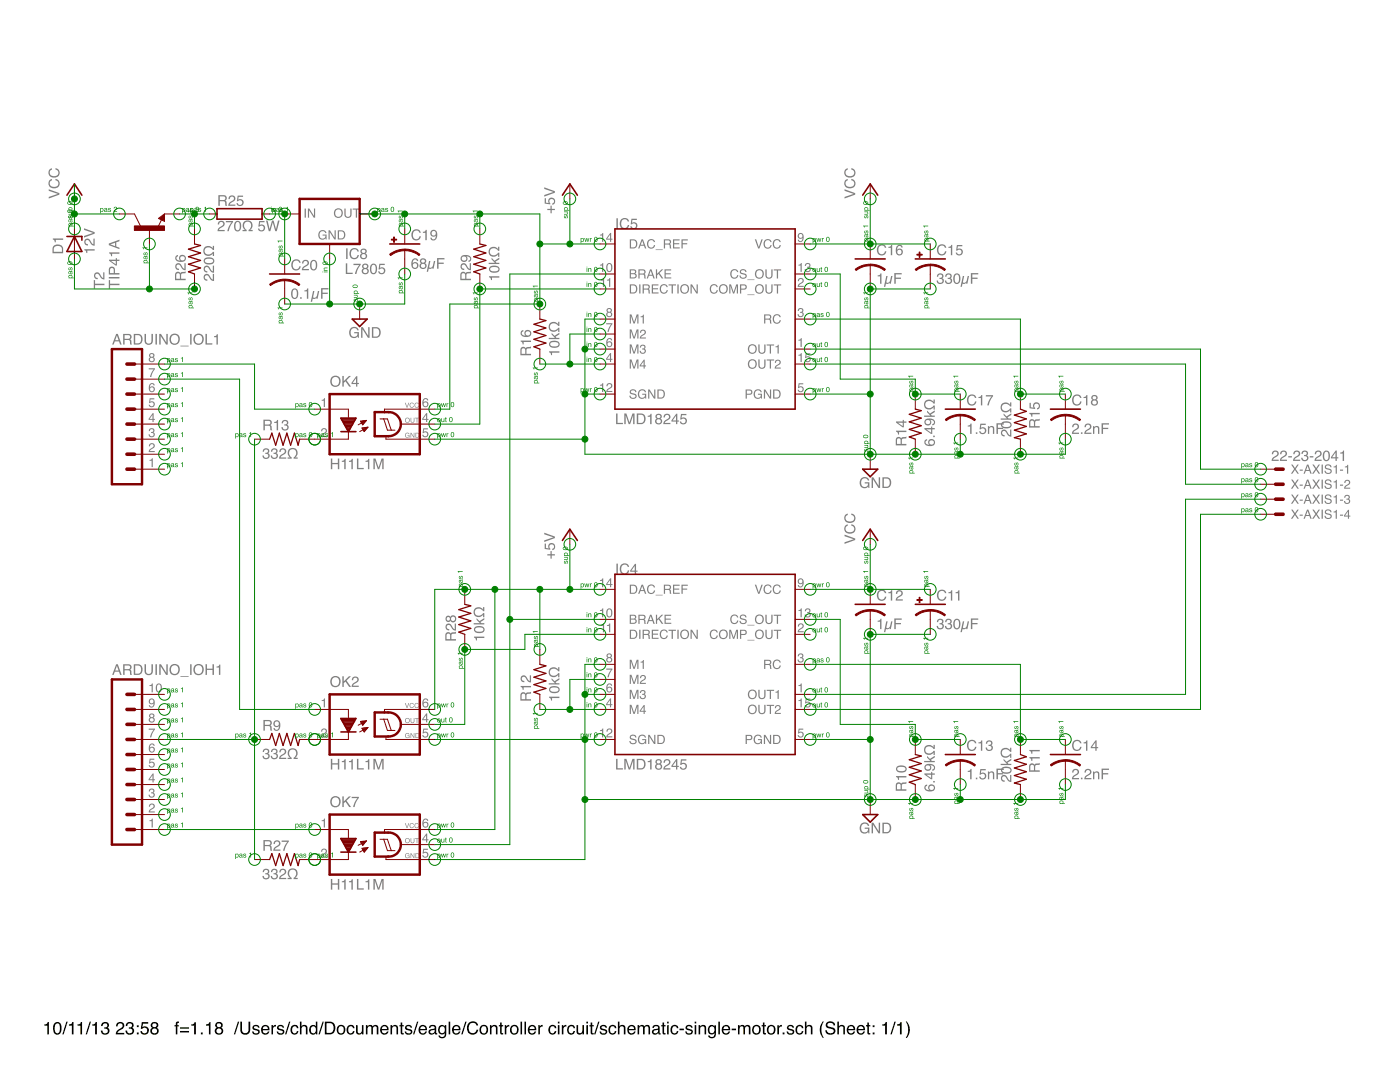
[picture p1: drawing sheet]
<svg xmlns="http://www.w3.org/2000/svg" width="279mm" height="216mm" viewBox="0 0 279 216" stroke-linecap="round" stroke-linejoin="round" font-family="sans-serif">
<path d="M8.8 204.4l.5-.1 .2-.4h.3v2.5h-.4v-1.8h-.6zM11 204.1a.91 .91 0 0 1 1 .1 .91 .91 0 0 1 .3 1 .9 .9 0 0 1-.4 1.1 .9 .9 0 0 1-1.1-.2 1.91 1.91 0 0 1 .2-2zM11.1 204.3a1.65 1.65 0 0 0 .1 1.8l.4 .1a1.49 1.49 0 0 0 0-2zM13.2 203.9h.3l-.8 2.5h-.3zM13.8 204.4l.4-.1 .2-.4h.3v2.5h-.4v-1.8h-.5zM15.5 204.4l.4-.1 .2-.4h.3v2.5h-.4v-1.8h-.5zM17.9 203.9h.3l-.8 2.5h-.3zM18.4 204.4l.5-.1 .2-.4h.2v2.5h-.3v-1.8h-.6zM20.5 204.1a.72 .72 0 0 1 1-.1 .72 .72 0 0 1 0 1l-.1 .1a.8 .8 0 0 1 .3 1.1 .8 .8 0 0 1-1.2 .2l-.3-.3-.1-.5h.4a.51 .51 0 0 0 .4 .7 .51 .51 0 0 0 .6-.5 .51 .51 0 0 0-.6-.5l-.1-.3a.45 .45 0 0 0 .6-.3 .45 .45 0 0 0-.3-.6 .45 .45 0 0 0-.5 .3l-.1 .3h-.3zM23.4 204.1a.81 .81 0 0 1 1.3 .2 .81 .81 0 0 1-.5 1.2l-.5 .3-.3 .3h1.4v.3h-1.7a1.39 1.39 0 0 1 1.1-1.3 .5 .5 0 0 0 .2-.6 .5 .5 0 0 0-.6-.3 .5 .5 0 0 0-.3 .6h-.3zM25.4 204.1a.72 .72 0 0 1 1-.1 .72 .72 0 0 1 .1 1l-.1 .1a.8 .8 0 0 1 .2 1.1 .8 .8 0 0 1-1.2 .2l-.3-.3-.1-.5h.4a.51 .51 0 0 0 .4 .7 .51 .51 0 0 0 .6-.5 .51 .51 0 0 0-.6-.5v-.3a.45 .45 0 0 0 .5-.3 .45 .45 0 0 0-.2-.6 .45 .45 0 0 0-.6 .3l-.1 .3h-.3zM27.3 204.6h.4v.3h-.4zM27.3 206h.4v.4h-.4zM28.3 204h1.3v.3h-1.1l-.1 .7a.85 .85 0 0 1 1.2 .4 .85 .85 0 0 1-.5 1.1 .85 .85 0 0 1-1.1-.7h.3a.55 .55 0 0 0 .9 .2 .55 .55 0 0 0 0-.8 .55 .55 0 0 0-.8 .1h-.3zM30.4 204.6a.42 .42 0 0 0 .8 0 .42 .42 0 0 0-.8 0zM30.3 205.7a.51 .51 0 0 0 1 0 .51 .51 0 0 0-1 0zM30.3 204.1a.7 .7 0 0 1 1-.1 .7 .7 0 0 1 0 1.1 .77 .77 0 0 1 .1 1.1 .77 .77 0 0 1-1.1 0 .77 .77 0 0 1 .1-1.1l-.3-.5zM35.2 204l.5-.2v.3h-.2l-.1 .2v.3h.3v.2h-.3v1.6h-.3v-1.6h-.3v-.2h.3zM35.9 205h1.8v.3h-1.8zM35.9 205.7h1.8v.3h-1.8zM38.2 204.4l.4-.1 .2-.4h.3v2.5h-.4v-1.8h-.5zM40.1 206h.4v.4h-.4zM41.1 204.4l.5-.1 .2-.4h.2v2.5h-.3v-1.8h-.6zM43.3 204.6a.42 .42 0 0 0 .8 0 .42 .42 0 0 0-.8 0zM43.2 205.7a.51 .51 0 0 0 1 0 .51 .51 0 0 0-1 0zM43.1 204.1a.7 .7 0 0 1 1.1-.1 .7 .7 0 0 1-.1 1.1 .77 .77 0 0 1 .2 1.1 .77 .77 0 0 1-1.2 0 .77 .77 0 0 1 .2-1.1l-.4-.5zM47.5 203.9h.2l-.8 2.5h-.2zM47.9 203.9h.4v1.5a.65 .65 0 0 0 .6 .8 .65 .65 0 0 0 .7-.8v-1.5h.3v1.4a1.01 1.01 0 0 1-1 1.2 1.01 1.01 0 0 1-1-1.2zM50.6 204.7a.74 .74 0 0 1 1.2 .4h-.3a.39 .39 0 0 0-.4-.3 .39 .39 0 0 0-.4 .3l.2 .1a.79 .79 0 0 1 .9 .8 .8 .8 0 0 1-.8 .5 .8 .8 0 0 1-.7-.7h.3a.45 .45 0 0 0 .5 .4 .45 .45 0 0 0 .4-.4l-.1-.1a.93 .93 0 0 1-1-.8zM52.3 204.8a.85 .85 0 0 1 1.1-.2 .85 .85 0 0 1 .4 1h-1.4a.53 .53 0 0 0 .4 .6 .53 .53 0 0 0 .7-.4h.3a.9 .9 0 0 1-1.3 .6 .9 .9 0 0 1-.3-1.4zM52.6 204.9l-.2 .4h1.1l-.1-.3-.3-.2zM54.2 204.5h.3v.4l.3-.4h.3v.3a.5 .5 0 0 0-.6 .5v1.1h-.3zM55.5 204.7a.74 .74 0 0 1 1.2 .4h-.3a.39 .39 0 0 0-.4-.3 .39 .39 0 0 0-.4 .3l.2 .1a.79 .79 0 0 1 .9 .8 .8 .8 0 0 1-.8 .5 .8 .8 0 0 1-.7-.7h.3a.45 .45 0 0 0 .5 .4 .45 .45 0 0 0 .4-.4l-.1-.1a.93 .93 0 0 1-1-.8zM57.7 203.9h.2l-.8 2.5h-.2zM58.2 204.8a.76 .76 0 0 1 .8-.3 .76 .76 0 0 1 .5 .7h-.3a.51 .51 0 0 0-.6-.4 .51 .51 0 0 0-.3 .7 .49 .49 0 0 0 .4 .7 .49 .49 0 0 0 .5-.5h.3a.83 .83 0 0 1-1 .7 .83 .83 0 0 1-.5-1.2zM59.9 203.9h.3v.9a.65 .65 0 0 1 .7-.3 .65 .65 0 0 1 .5 .7v1.2h-.4v-1.2a.46 .46 0 0 0-.5-.4 .46 .46 0 0 0-.3 .6v1h-.3zM62.2 205a.69 .69 0 0 0-.2 .8 .69 .69 0 0 0 .7 .3 .73 .73 0 0 0 .4-.8 .73 .73 0 0 0-.7-.5zM62.1 204.6l.6-.1 .3 .3v-.9h.3v2.5h-.2v-.3a.8 .8 0 0 1-1.1 .2 .8 .8 0 0 1-.3-1zM64.4 203.9h.2l-.8 2.5h-.2zM65.2 204.2v1.9h.6a.99 .99 0 0 0 .8-1 .99 .99 0 0 0-.8-.9zM64.8 203.9h1.1a1.29 1.29 0 0 1 1 1.2 1.29 1.29 0 0 1-1 1.3h-1.1zM67.8 204.9a.7 .7 0 0 0-.3 .9 .7 .7 0 0 0 .9 .3 .7 .7 0 0 0 .2-.9 .7 .7 0 0 0-.8-.3zM67.4 204.8a.94 .94 0 0 1 1.6 .6 .94 .94 0 0 1-1.4 .9l-.4-.5v-.6zM69.4 204.8a.76 .76 0 0 1 .8-.3 .76 .76 0 0 1 .5 .7h-.3a.51 .51 0 0 0-.6-.4 .51 .51 0 0 0-.3 .7 .49 .49 0 0 0 .4 .7 .49 .49 0 0 0 .5-.5h.3a.83 .83 0 0 1-1 .7 .83 .83 0 0 1-.5-1.2zM71.1 204.5h.3v1.3a.42 .42 0 0 0 .4 .4 .42 .42 0 0 0 .4-.5v-1.2h.3v1.9h-.3v-.3a.64 .64 0 0 1-.7 .3 .64 .64 0 0 1-.4-.6zM73 204.5h.3v.3a.6 .6 0 0 1 1.1 0 .62 .62 0 0 1 .7-.3 .62 .62 0 0 1 .4 .7v1.2h-.3v-1.3a.4 .4 0 0 0-.5-.3 .4 .4 0 0 0-.3 .5v1.1h-.3v-1.2a.42 .42 0 0 0-.5-.4 .42 .42 0 0 0-.3 .6v1h-.3zM76.1 204.8a.85 .85 0 0 1 1-.2 .85 .85 0 0 1 .5 1h-1.4a.53 .53 0 0 0 .4 .6 .53 .53 0 0 0 .6-.4h.3a.9 .9 0 0 1-1.3 .6 .9 .9 0 0 1-.2-1.4zM76.4 204.9l-.2 .4h1l-.1-.3-.2-.2zM77.9 204.5h.3v.3a.66 .66 0 0 1 .8-.3 .66 .66 0 0 1 .4 .7v1.2h-.3v-1.2a.46 .46 0 0 0-.5-.4 .46 .46 0 0 0-.4 .6v1h-.3zM80 204h.3v.5h.3v.3h-.3v1.2l.3 .2v.2a.44 .44 0 0 1-.6-.4v-1.2h-.3v-.3h.3zM81 204.7a.74 .74 0 0 1 1.2 .4h-.3a.39 .39 0 0 0-.4-.3 .39 .39 0 0 0-.3 .3l.1 .1a.79 .79 0 0 1 1 .8 .8 .8 0 0 1-.9 .5 .8 .8 0 0 1-.6-.7h.3a.45 .45 0 0 0 .4 .4 .45 .45 0 0 0 .5-.4l-.1-.1a.93 .93 0 0 1-1.1-.8zM83.2 203.9h.3l-.8 2.5h-.3zM83.8 204.8a.85 .85 0 0 1 1-.2 .85 .85 0 0 1 .4 1h-1.3a.53 .53 0 0 0 .4 .6 .53 .53 0 0 0 .6-.4h.3a.9 .9 0 0 1-1.3 .6 .9 .9 0 0 1-.3-1.4zM84 204.9l-.1 .4h1l-.1-.3-.2-.2zM85.9 205.8a.44 .44 0 0 0 .5 .4 .44 .44 0 0 0 .3-.7zM85.7 204.7a.8 .8 0 0 1 1.4 .3v1.1l.2 .1v.2h-.4l-.1-.2a.63 .63 0 0 1-.9 .2 .63 .63 0 0 1-.2-.9l1-.3a.42 .42 0 0 0-.3-.5 .42 .42 0 0 0-.5 .4h-.3zM87.7 204.8l.5-.3 .6 .3v-.2h.3v1.6a.81 .81 0 0 1-.6 1 .81 .81 0 0 1-1-.6h.3a.53 .53 0 0 0 .7 .3 .53 .53 0 0 0 .3-.8 .8 .8 0 0 1-1.1 .2 .8 .8 0 0 1-.2-1.1zM87.9 204.9a.65 .65 0 0 0-.2 .9 .65 .65 0 0 0 .9 .2 .64 .64 0 0 0 .2-.8 .64 .64 0 0 0-.9-.3zM89.5 203.9h.3v2.5h-.3zM90.5 204.8a.85 .85 0 0 1 1-.2 .85 .85 0 0 1 .4 1h-1.4a.53 .53 0 0 0 .4 .6 .53 .53 0 0 0 .7-.4h.3a.9 .9 0 0 1-1.3 .6 .9 .9 0 0 1-.3-1.4zM90.7 204.9l-.1 .4h1l-.1-.3-.3-.2zM92.9 203.9h.2l-.8 2.5h-.2zM93.5 204.2a1.1 1.1 0 0 1 1.1-.4 1.1 1.1 0 0 1 .8 .8h-.3a.82 .82 0 0 0-1.1-.5 .82 .82 0 0 0-.5 1.1 .8 .8 0 0 0 .7 .9 .8 .8 0 0 0 .9-.6h.3a1.17 1.17 0 0 1-1.4 .9 1.17 1.17 0 0 1-.8-1.6zM96.2 204.9a.7 .7 0 0 0-.2 .9 .7 .7 0 0 0 .9 .3 .7 .7 0 0 0 .2-.9 .7 .7 0 0 0-.9-.3zM95.9 204.8a.94 .94 0 0 1 1.6 .6 .94 .94 0 0 1-1.4 .9l-.4-.5v-.6zM97.8 204.5h.3v.3a.66 .66 0 0 1 .7-.3 .66 .66 0 0 1 .5 .7v1.2h-.3v-1.2a.46 .46 0 0 0-.6-.4 .46 .46 0 0 0-.3 .6v1h-.3zM99.8 204h.3v.5h.3v.3h-.3v1.2l.3 .2v.2a.44 .44 0 0 1-.6-.4v-1.2h-.2v-.3h.2zM100.7 204.5h.3v.4l.4-.4h.2v.3a.5 .5 0 0 0-.6 .5v1.1h-.3zM102.3 204.9a.7 .7 0 0 0-.2 .9 .7 .7 0 0 0 .9 .3 .7 .7 0 0 0 .2-.9 .7 .7 0 0 0-.9-.3zM102 204.8a.94 .94 0 0 1 1.5 .6 .94 .94 0 0 1-1.3 .9l-.4-.5v-.6zM103.9 203.9h.3v2.5h-.3zM104.7 203.9h.3v2.5h-.3zM105.6 204.8a.85 .85 0 0 1 1-.2 .85 .85 0 0 1 .4 1h-1.3a.53 .53 0 0 0 .4 .6 .53 .53 0 0 0 .6-.4h.3a.9 .9 0 0 1-1.3 .6 .9 .9 0 0 1-.3-1.4zM105.8 204.9l-.1 .4h1l-.1-.3-.2-.2zM107.4 204.5h.3v.4l.3-.4h.3v.3a.5 .5 0 0 0-.6 .5v1.1h-.3zM109.7 204.8a.76 .76 0 0 1 .8-.3 .76 .76 0 0 1 .5 .7h-.3a.51 .51 0 0 0-.7-.4 .51 .51 0 0 0-.2 .7 .49 .49 0 0 0 .3 .7 .49 .49 0 0 0 .6-.5h.3a.83 .83 0 0 1-1.1 .7 .83 .83 0 0 1-.4-1.2zM111.3 204.6h.4v1.8h-.4zM111.3 203.9h.4v.3h-.4zM112.1 204.5h.3v.4l.4-.4h.2v.3a.5 .5 0 0 0-.6 .5v1.1h-.3zM113.4 204.8a.76 .76 0 0 1 .8-.3 .76 .76 0 0 1 .6 .7h-.3a.51 .51 0 0 0-.7-.4 .51 .51 0 0 0-.3 .7 .49 .49 0 0 0 .4 .7 .49 .49 0 0 0 .6-.5h.3a.83 .83 0 0 1-1.1 .7 .83 .83 0 0 1-.5-1.2zM115.1 204.5h.3v1.3a.42 .42 0 0 0 .4 .4 .42 .42 0 0 0 .4-.5v-1.2h.3v1.9h-.2v-.3a.64 .64 0 0 1-.8 .3 .64 .64 0 0 1-.4-.6zM117 204.6h.3v1.8h-.3zM117 203.9h.3v.3h-.3zM117.9 204h.3v.5h.3v.3h-.3v1.2l.3 .2v.2a.44 .44 0 0 1-.6-.4v-1.2h-.3v-.3h.3zM119.4 203.9h.2l-.8 2.5h-.2zM119.9 204.7a.74 .74 0 0 1 1.2 .4h-.3a.39 .39 0 0 0-.4-.3 .39 .39 0 0 0-.3 .3l.1 .1a.79 .79 0 0 1 1 .8 .8 .8 0 0 1-.9 .5 .8 .8 0 0 1-.6-.7h.3a.45 .45 0 0 0 .4 .4 .45 .45 0 0 0 .5-.4l-.1-.1a.93 .93 0 0 1-1.1-.8zM121.7 204.8a.76 .76 0 0 1 .8-.3 .76 .76 0 0 1 .5 .7h-.3a.51 .51 0 0 0-.7-.4 .51 .51 0 0 0-.2 .7 .49 .49 0 0 0 .3 .7 .49 .49 0 0 0 .6-.5h.3a.83 .83 0 0 1-1.1 .7 .83 .83 0 0 1-.5-1.2zM123.3 203.9h.3v.9a.65 .65 0 0 1 .8-.3 .65 .65 0 0 1 .4 .7v1.2h-.3v-1.2a.46 .46 0 0 0-.6-.4 .46 .46 0 0 0-.3 .6v1h-.3zM125.4 204.8a.85 .85 0 0 1 1.1-.2 .85 .85 0 0 1 .4 1h-1.4a.53 .53 0 0 0 .4 .6 .53 .53 0 0 0 .6-.4h.3a.9 .9 0 0 1-1.2 .6 .9 .9 0 0 1-.3-1.4zM125.7 204.9l-.2 .4h1v-.3l-.3-.2zM127.2 204.5h.4v.3a.6 .6 0 0 1 1 0 .62 .62 0 0 1 .7-.3 .62 .62 0 0 1 .4 .7v1.2h-.3v-1.3a.4 .4 0 0 0-.5-.3 .4 .4 0 0 0-.3 .5v1.1h-.3v-1.2a.42 .42 0 0 0-.5-.4 .42 .42 0 0 0-.2 .6v1h-.4zM130.5 205.8a.44 .44 0 0 0 .5 .4 .44 .44 0 0 0 .3-.7zM130.3 204.7a.8 .8 0 0 1 1.3 .3l.1 1.1 .2 .1v.2h-.4l-.1-.2a.63 .63 0 0 1-.9 .2 .63 .63 0 0 1-.2-.9l1-.3a.42 .42 0 0 0-.4-.5 .42 .42 0 0 0-.4 .4h-.3zM132.2 204h.3v.5h.3v.3h-.3v1.2l.3 .2v.2a.44 .44 0 0 1-.6-.4v-1.2h-.2v-.3h.2zM133.1 204.6h.4v1.8h-.4zM133.1 203.9h.4v.3h-.4zM134 204.8a.76 .76 0 0 1 .8-.3 .76 .76 0 0 1 .6 .7h-.3a.51 .51 0 0 0-.7-.4 .51 .51 0 0 0-.3 .7 .49 .49 0 0 0 .4 .7 .49 .49 0 0 0 .6-.5h.3a.83 .83 0 0 1-1.1 .7 .83 .83 0 0 1-.5-1.2zM135.6 205.3h.9v.3h-.9zM137 204.7a.74 .74 0 0 1 1.2 .4h-.3a.39 .39 0 0 0-.4-.3 .39 .39 0 0 0-.3 .3l.1 .1a.79 .79 0 0 1 1 .8 .8 .8 0 0 1-.9 .5 .8 .8 0 0 1-.6-.7h.3a.45 .45 0 0 0 .4 .4 .45 .45 0 0 0 .4-.4v-.1a.93 .93 0 0 1-1.1-.8zM138.6 204.6h.4v1.8h-.4zM138.6 203.9h.4v.3h-.4zM139.4 204.5h.3v.3a.66 .66 0 0 1 .8-.3 .66 .66 0 0 1 .4 .7v1.2h-.3v-1.2a.46 .46 0 0 0-.5-.4 .46 .46 0 0 0-.4 .6v1h-.3zM141.5 204.8l.5-.3 .6 .3v-.2h.3v1.6a.81 .81 0 0 1-.6 1 .81 .81 0 0 1-1-.6h.3a.53 .53 0 0 0 .8 .3 .53 .53 0 0 0 .2-.8 .8 .8 0 0 1-1.1 .2 .8 .8 0 0 1-.2-1.1zM141.7 204.9a.65 .65 0 0 0-.1 .9 .65 .65 0 0 0 .8 .2 .64 .64 0 0 0 .2-.8 .64 .64 0 0 0-.9-.3zM143.4 203.9h.3v2.5h-.3zM144.3 204.8a.85 .85 0 0 1 1-.2 .85 .85 0 0 1 .4 1h-1.3a.53 .53 0 0 0 .4 .6 .53 .53 0 0 0 .6-.4h.3a.9 .9 0 0 1-1.3 .6 .9 .9 0 0 1-.3-1.4zM144.5 204.9l-.1 .4h1l-.1-.3-.2-.2zM146 205.3h.9v.3h-.9zM147.3 204.5h.3v.3a.6 .6 0 0 1 1 0 .62 .62 0 0 1 .7-.3 .62 .62 0 0 1 .5 .7v1.2h-.4v-1.3a.4 .4 0 0 0-.5-.3 .4 .4 0 0 0-.2 .5v1.1h-.3v-1.2a.42 .42 0 0 0-.6-.4 .42 .42 0 0 0-.2 .6v1h-.3zM150.7 204.9a.7 .7 0 0 0-.3 .9 .7 .7 0 0 0 .9 .3 .7 .7 0 0 0 .2-.9 .7 .7 0 0 0-.8-.3zM150.3 204.8a.94 .94 0 0 1 1.6 .6 .94 .94 0 0 1-1.4 .9l-.4-.5v-.6zM152.3 204h.3v.5h.3v.3h-.3v1.2l.3 .2v.2a.44 .44 0 0 1-.6-.4v-1.2h-.3v-.3h.3zM153.6 204.9a.7 .7 0 0 0-.2 .9 .7 .7 0 0 0 .8 .3 .7 .7 0 0 0 .2-.9 .7 .7 0 0 0-.8-.3zM153.3 204.8a.94 .94 0 0 1 1.5 .6 .94 .94 0 0 1-1.4 .9l-.3-.5v-.6zM155.1 204.5h.3v.4l.4-.4h.2v.3a.5 .5 0 0 0-.5 .5v1.1h-.4zM156.2 206h.4v.4h-.4zM157.2 204.7a.74 .74 0 0 1 1.3 .4h-.3a.39 .39 0 0 0-.4-.3 .39 .39 0 0 0-.4 .3l.2 .1a.79 .79 0 0 1 .9 .8 .8 .8 0 0 1-.8 .5 .8 .8 0 0 1-.7-.7h.3a.45 .45 0 0 0 .4 .4 .45 .45 0 0 0 .5-.4l-.1-.1a.93 .93 0 0 1-1-.8zM159 204.8a.76 .76 0 0 1 .8-.3 .76 .76 0 0 1 .5 .7h-.3a.51 .51 0 0 0-.6-.4 .51 .51 0 0 0-.3 .7 .49 .49 0 0 0 .3 .7 .49 .49 0 0 0 .6-.5h.3a.83 .83 0 0 1-1.1 .7 .83 .83 0 0 1-.4-1.2zM160.6 203.9h.3v.9a.65 .65 0 0 1 .8-.3 .65 .65 0 0 1 .4 .7v1.2h-.3v-1.2a.46 .46 0 0 0-.5-.4 .46 .46 0 0 0-.4 .6v1h-.3zM164.2 203.8h.2a3.1 3.1 0 0 0 0 3.3h-.2a2.6 2.6 0 0 1 0-3.3zM165 204a1 1 0 0 1 1.7 .6h-.4a.59 .59 0 0 0-.6-.5 .59 .59 0 0 0-.5 .6l.1 .1a2.08 2.08 0 0 1 1.4 .7 1.02 1.02 0 0 1-.7 1 1.02 1.02 0 0 1-1.2-.5l-.1-.4h.3a.71 .71 0 0 0 .6 .6 .71 .71 0 0 0 .8-.5l-.1-.3a2.06 2.06 0 0 1-1.5-.6v-.4zM167.1 203.9h.3v.9a.65 .65 0 0 1 .8-.3 .65 .65 0 0 1 .4 .7v1.2h-.3v-1.2a.46 .46 0 0 0-.5-.4 .46 .46 0 0 0-.4 .6v1h-.3zM169.2 204.8a.85 .85 0 0 1 1.1-.2 .85 .85 0 0 1 .4 1h-1.4a.53 .53 0 0 0 .4 .6 .53 .53 0 0 0 .6-.4h.3a.9 .9 0 0 1-1.2 .6 .9 .9 0 0 1-.3-1.4zM169.5 204.9l-.2 .4h1.1l-.1-.3-.3-.2zM171.2 204.8a.85 .85 0 0 1 1-.2 .85 .85 0 0 1 .4 1h-1.3a.53 .53 0 0 0 .4 .6 .53 .53 0 0 0 .6-.4h.3a.9 .9 0 0 1-1.3 .6 .9 .9 0 0 1-.2-1.4zM171.4 204.9l-.1 .4h1l-.1-.3-.2-.2zM173.1 204h.3v.5h.3v.3h-.3v1.2l.3 .2v.2a.44 .44 0 0 1-.6-.4v-1.2h-.3v-.3h.3zM174.2 204.6h.3v.3h-.3zM174.2 206h.3v.4h-.3zM176.1 204.4l.4-.1 .2-.4h.3v2.5h-.3v-1.8h-.6zM178.5 203.9h.3l-.8 2.5h-.3zM179 204.4l.5-.1 .2-.4h.2v2.5h-.3v-1.8h-.6zM180.8 203.8h.2l.3 .5a2.54 2.54 0 0 1-.3 2.8h-.2a3.1 3.1 0 0 0 0-3.3z" fill-rule="evenodd" fill="#000"/>
<g fill="#808080">
<path d="M123 151.4h.2v1.9h1.1v.2h-1.3zM124.6 151.4h.4l.6 1.8 .6-1.8h.4v2.1h-.2v-1.7l-.6 1.7h-.3l-.6-1.7v1.7h-.3zM127.4 151.7v1.6h.5a.83 .83 0 0 0 .6-.8 .83 .83 0 0 0-.6-.8zM127.1 151.4h.8a1.08 1.08 0 0 1 .9 1.1 1.08 1.08 0 0 1-.9 1h-.8zM129.3 151.9a.46 .46 0 0 0 .5-.4h.2v2h-.2v-1.4h-.5zM131.1 152a.35 .35 0 0 0 .7 0 .35 .35 0 0 0-.7 0zM131 153a.45 .45 0 0 0 .9 0 .45 .45 0 0 0-.9 0zM131 151.6a.59 .59 0 0 1 .8 0 .59 .59 0 0 1 0 .8 .64 .64 0 0 1 .1 1 .64 .64 0 0 1-.9 0 .64 .64 0 0 1 .1-1l-.3-.4zM132.7 151.6a.68 .68 0 0 1 1 .2 .68 .68 0 0 1-.4 1l-.6 .5h1.1v.2h-1.4a1.29 1.29 0 0 1 1-1.1 .41 .41 0 0 0-.2-.7 .41 .41 0 0 0-.5 .5h-.3zM134.9 151.9l-.7 .9h.7zM135 151.5h.2v1.3h.3v.2h-.3v.5h-.3v-.5h-.9v-.2zM135.9 151.5h1.1v.3h-.9l-.1 .5a.71 .71 0 0 1 1 .4 .71 .71 0 0 1-.4 .9 .71 .71 0 0 1-.9-.6h.2a.45 .45 0 0 0 .7 .2 .45 .45 0 0 0 .1-.7 .45 .45 0 0 0-.7 .1h-.3z" fill-rule="evenodd"/>
<path d="M66 151.4h.3v.9h1.1v-.9h.3v2.1h-.3v-.9h-1.1v.9h-.3zM68.2 151.9a.46 .46 0 0 0 .6-.4h.2v2h-.3v-1.4h-.5zM69.6 151.9a.46 .46 0 0 0 .6-.4h.2v2h-.3v-1.4h-.5zM71.2 151.4h.3v1.9h1.1v.2h-1.4zM72.9 151.9a.46 .46 0 0 0 .6-.4h.2v2h-.3v-1.4h-.5zM74.5 151.4h.4l.6 1.8 .7-1.8h.4v2.1h-.3v-1.7l-.6 1.7h-.3l-.6-1.7v1.7h-.3z" fill-rule="evenodd"/>
<path d="M168.5 106.7l2.2 .7v.4l-2.2 .7v-.3l1.9-.6-1.9-.6zM168.7 104.9l.5-.3v.3a.68 .68 0 0 0-.4 .9 .68 .68 0 0 0 .8 .4 .67 .67 0 0 0 .9-.5 .67 .67 0 0 0-.6-.8v-.3a.99 .99 0 0 1 .8 1.3 .99 .99 0 0 1-1.4 .6 .98 .98 0 0 1-.6-1.6zM168.7 102.7l.5-.2v.3a.68 .68 0 0 0-.4 .8 .68 .68 0 0 0 .8 .5 .67 .67 0 0 0 .9-.6 .67 .67 0 0 0-.6-.7v-.3a.99 .99 0 0 1 .8 1.2 .99 .99 0 0 1-1.4 .6 .98 .98 0 0 1-.6-1.6z" fill-rule="evenodd"/>
<path d="M52.7 149.5a.6 .6 0 0 1 .9 0 .6 .6 0 0 1-.1 .8 .68 .68 0 0 1-.2 1.2 .68 .68 0 0 1-.9-.7h.3a.42 .42 0 0 0 .5 .5 .42 .42 0 0 0 .1-.8h-.4l.1-.2a.34 .34 0 0 0 .4-.3 .34 .34 0 0 0-.3-.4l-.4 .2v.3h-.3zM54.3 149.5a.6 .6 0 0 1 .9 0 .6 .6 0 0 1-.1 .8 .68 .68 0 0 1-.1 1.2 .68 .68 0 0 1-1-.7h.3a.42 .42 0 0 0 .6 .5 .42 .42 0 0 0 0-.8h-.3v-.2a.34 .34 0 0 0 .5-.3 .34 .34 0 0 0-.3-.4l-.4 .2-.1 .3h-.2zM56 149.5a.68 .68 0 0 1 1.1 .2 .68 .68 0 0 1-.5 1l-.6 .5h1.1v.2h-1.4a1.29 1.29 0 0 1 1-1.1 .41 .41 0 0 0-.2-.7 .41 .41 0 0 0-.5 .5h-.3z" fill-rule="evenodd"/>
<path d="M57.7 149.6a1.03 1.03 0 0 1 1.5 .1 1.03 1.03 0 0 1-.3 1.5h.5v.2h-.8v-.2a.82 .82 0 0 0 .5-1.2 .82 .82 0 0 0-1.2-.2l-.2 .5a.95 .95 0 0 0 .5 .9v.2h-.8v-.2h.5l-.2-.2a1.11 1.11 0 0 1 0-1.4z" fill-rule="evenodd"/>
<path d="M187.2 123.6a.6 .6 0 0 1 .9-.1 .6 .6 0 0 1-.1 .9 .68 .68 0 0 1-.1 1.2 .68 .68 0 0 1-1-.7h.3a.42 .42 0 0 0 .6 .4 .42 .42 0 0 0 0-.7h-.3v-.3a.34 .34 0 0 0 .5-.2 .34 .34 0 0 0-.3-.4l-.4 .2-.1 .2h-.2zM188.9 123.6a.6 .6 0 0 1 .8-.1 .6 .6 0 0 1 0 .9 .68 .68 0 0 1-.2 1.2 .68 .68 0 0 1-.9-.7h.2a.42 .42 0 0 0 .6 .4 .42 .42 0 0 0 .1-.7h-.4l.1-.3a.34 .34 0 0 0 .4-.2 .34 .34 0 0 0-.3-.4l-.4 .2v.2h-.3zM190.5 123.7a.75 .75 0 0 1 .9-.1 .75 .75 0 0 1 .3 .9 .75 .75 0 0 1-.3 .9 .75 .75 0 0 1-1-.1l-.1-1zM190.7 123.8a1.11 1.11 0 0 0 .2 1.6 1.1 1.1 0 0 0 .3-1.6zM192.2 124h.2l-.2 1.2 .2 .1 .5-.3 .2-1h.3l-.3 1.5h-.3l.1-.2a.54 .54 0 0 1-.8 .2l-.1 .6h-.3zM193.8 123.4h1.4v.3h-1.2v.6h1.1v.3h-1.1v.9h-.2z" fill-rule="evenodd"/>
<path d="M175.2 123.9a.46 .46 0 0 0 .5-.4h.2v2h-.3v-1.4h-.4zM176.9 124h.2l-.2 1.2 .2 .1 .5-.3 .2-1h.3l-.3 1.5h-.3l.1-.2a.54 .54 0 0 1-.8 .2l-.1 .6h-.3zM178.5 123.4h1.5v.3h-1.2v.6h1v.3h-1v.9h-.3z" fill-rule="evenodd"/>
<path d="M109.2 110.6h.7v-.6h.2v.6h.6v.2h-.6v.7h-.2v-.7h-.7zM108.7 108.5h.3v.8l.5 .1a.71 .71 0 0 1 .4-1 .71 .71 0 0 1 .9 .5 .71 .71 0 0 1-.6 .9v-.3a.45 .45 0 0 0 .2-.7 .45 .45 0 0 0-.7 0 .45 .45 0 0 0 .1 .7v.2l-1.1-.2zM108.6 106.3l2.1 .8v.3l-2.1 .7v-.3l1.8-.6-1.8-.6z" fill-rule="evenodd"/>
<path d="M184.7 156.7l.3-.1v.2a.43 .43 0 0 0-.3 .5 .43 .43 0 0 0 .6 .3l.2 .1a.69 .69 0 0 1 .1-1.1 .69 .69 0 0 1 1 .3 .69 .69 0 0 1-.4 .9 1.25 1.25 0 0 1-1.7-.6zM185.5 157.2a.45 .45 0 0 0 .9 0 .45 .45 0 0 0-.9 0zM186.2 155.8h.4v.3h-.4zM184.9 154.6l.9 .7v-.7zM184.5 154.3h1.3v-.3h.2v.3h.6v.3h-.6v.9h-.2l-1.3-1zM184.7 152.7a1.47 1.47 0 0 1 1.9 .2v.5l-.1 .2-.4 .2v-.3a.41 .41 0 0 0 .3-.5 .41 .41 0 0 0-.5-.3h-.3a.68 .68 0 0 1 0 1 .68 .68 0 0 1-1-.1 .68 .68 0 0 1 .1-.9zM184.7 153.1a.45 .45 0 0 0 .9 0 .45 .45 0 0 0-.9 0zM185 150.8l.6 .6 1-.6v.3l-.8 .5 .2 .2h.6v.3h-2.2v-.3h1.3l-.7-.6z" fill-rule="evenodd"/>
<path d="M184.7 148.9a1.09 1.09 0 0 1 1.6 .2v-.5h.3v.9h-.3a.82 .82 0 0 0-1.1-.6 .82 .82 0 0 0-.3 1.3l.5 .1a.95 .95 0 0 0 .9-.5h.3v.8h-.3v-.5a1.03 1.03 0 0 1-1.5 .3 1.03 1.03 0 0 1-.1-1.5z" fill-rule="evenodd"/>
<path d="M199.9 154.8a.75 .75 0 0 1 1.3 .6l.4 .4v-1.2h.2v1.5a1.29 1.29 0 0 1-1.1-1.1 .41 .41 0 0 0-.7 .2 .41 .41 0 0 0 .5 .5v.3a.7 .7 0 0 1-.7-.4 .7 .7 0 0 1 .1-.8zM199.9 153.3a1.46 1.46 0 0 1 1.9 .1 .88 .88 0 0 1-1.2 1h-.2a.68 .68 0 0 1-.6-.4 .68 .68 0 0 1 .1-.7zM200.1 153.4a.53 .53 0 0 0 .1 .7 .53 .53 0 0 0 .7 0 .47 .47 0 0 0 .6-.1 .47 .47 0 0 0-.2-.7h-.7zM200.3 151.4l.6 .6 .9-.6v.3l-.7 .5 .2 .2h.5v.3h-2.1v-.3h1.2l-.6-.7z" fill-rule="evenodd"/>
<path d="M199.9 149.5a1.09 1.09 0 0 1 1.7 .2v-.5h.2v.8h-.2a.82 .82 0 0 0-1.2-.5 .82 .82 0 0 0-.2 1.2l.5 .2a.95 .95 0 0 0 .9-.5h.2v.8h-.2v-.5a1.03 1.03 0 0 1-1.5 .3 1.03 1.03 0 0 1-.2-1.5z" fill-rule="evenodd"/>
<path d="M193.1 153.8a.46 .46 0 0 0 .6-.4h.2v2.1h-.3v-1.5h-.5zM194.7 155.2h.4v.3h-.4zM195.6 153.5h1.1v.2h-.9v.6a.71 .71 0 0 1 1 .3 .71 .71 0 0 1-.5 1 .71 .71 0 0 1-.9-.6h.3a.45 .45 0 0 0 .7 .2 .45 .45 0 0 0 0-.7 .45 .45 0 0 0-.7 .1h-.2zM197.2 153.9h.2v.3a.55 .55 0 0 1 .6-.3 .55 .55 0 0 1 .4 .6v1h-.2v-1a.38 .38 0 0 0-.5-.3 .38 .38 0 0 0-.3 .5v.8h-.2zM198.9 153.4h1.4v.2h-1.1v.7h1v.2h-1v1h-.3z" fill-rule="evenodd"/>
<path d="M214.2 153.5a.68 .68 0 0 1 1.1 .2 .68 .68 0 0 1-.5 1l-.6 .5h1.1v.3h-1.4a1.29 1.29 0 0 1 1-1.2 .41 .41 0 0 0-.2-.7 .41 .41 0 0 0-.5 .6h-.2zM215.7 155.2h.3v.3h-.3zM216.7 153.5a.68 .68 0 0 1 1 .2 .68 .68 0 0 1-.4 1l-.6 .5h1.1v.3h-1.4a1.29 1.29 0 0 1 1-1.2 .41 .41 0 0 0-.2-.7 .41 .41 0 0 0-.5 .6h-.3zM218.1 153.9h.3v.3a.55 .55 0 0 1 .6-.3 .55 .55 0 0 1 .4 .6v1h-.3v-1a.38 .38 0 0 0-.4-.3 .38 .38 0 0 0-.3 .5v.8h-.3zM219.8 153.4h1.5v.2h-1.2v.7h1.1v.2h-1.1v1h-.3z" fill-rule="evenodd"/>
<path d="M171.9 164.4a.95 .95 0 0 1 1.6 .4h-.3a.74 .74 0 0 0-1-.4 .74 .74 0 0 0-.3 1.1 .68 .68 0 0 0 .7 .6 .68 .68 0 0 0 .6-.7h-.6v-.3h.9v1.2h-.2v-.3a1 1 0 0 1-1.3 .2 1 1 0 0 1-.4-1.3zM174 164.2h.3l1.1 1.7v-1.7h.2v2.1h-.3l-1.1-1.7v1.7h-.2zM176.4 164.4v1.6h.5a.83 .83 0 0 0 .7-.8 .83 .83 0 0 0-.7-.8zM176.1 164.2h.9a1.08 1.08 0 0 1 .9 1 1.08 1.08 0 0 1-.9 1.1h-.9z" fill-rule="evenodd"/>
<path d="M109.6 139h2v.3h-1.4v.5h-.2a.46 .46 0 0 0-.4-.6zM109.7 137.2a1.46 1.46 0 0 1 2 .2 .88 .88 0 0 1-1.3 .9h-.2a.68 .68 0 0 1-.6-.4 .68 .68 0 0 1 .1-.7zM109.9 137.3a.53 .53 0 0 0 .1 .7 .53 .53 0 0 0 .7 0 .47 .47 0 0 0 .6-.1 .47 .47 0 0 0-.2-.7h-.7zM110.1 135.3l.6 .6 .9-.6v.3l-.7 .5 .2 .2h.5v.3h-2.1v-.3h1.2l-.6-.6z" fill-rule="evenodd"/>
<path d="M109.8 133.4a1.09 1.09 0 0 1 1.6 .2v-.5h.2v.8h-.2a.82 .82 0 0 0-1.2-.5 .82 .82 0 0 0-.2 1.3l.5 .1a.95 .95 0 0 0 .9-.5h.2v.8h-.2v-.5a1.03 1.03 0 0 1-1.5 .3 1.03 1.03 0 0 1-.1-1.5z" fill-rule="evenodd"/>
<path d="M123 82.5h.2v1.9h1.1v.2h-1.3zM124.6 82.5h.4l.6 1.8 .6-1.8h.4v2.1h-.2v-1.8l-.6 1.8h-.3l-.6-1.8v1.8h-.3zM127.4 82.8v1.6h.5a.83 .83 0 0 0 .6-.8 .83 .83 0 0 0-.6-.8zM127.1 82.5h.8a1.08 1.08 0 0 1 .9 1.1 1.08 1.08 0 0 1-.9 1h-.8zM129.3 83a.46 .46 0 0 0 .5-.4h.2v2h-.2v-1.4h-.5zM131.1 83.1a.35 .35 0 0 0 .7 0 .35 .35 0 0 0-.7 0zM131 84.1a.45 .45 0 0 0 .9 0 .45 .45 0 0 0-.9 0zM131 82.7a.59 .59 0 0 1 .8-.1 .59 .59 0 0 1 0 .9 .64 .64 0 0 1 .1 1 .64 .64 0 0 1-.9 0 .64 .64 0 0 1 .1-1l-.3-.4zM132.7 82.7a.68 .68 0 0 1 1 .2 .68 .68 0 0 1-.4 .9l-.6 .6h1.1v.2h-1.4a1.29 1.29 0 0 1 1-1.1 .41 .41 0 0 0-.2-.7 .41 .41 0 0 0-.5 .5h-.3zM134.9 83l-.7 .9h.7zM135 82.6h.2v1.3h.3v.2h-.3v.5h-.3v-.5h-.9v-.2zM135.9 82.6h1.1v.2h-.9l-.1 .6a.71 .71 0 0 1 1 .4 .71 .71 0 0 1-.4 .9 .71 .71 0 0 1-.9-.6h.2a.45 .45 0 0 0 .7 .2 .45 .45 0 0 0 .1-.7 .45 .45 0 0 0-.7 .1h-.3z" fill-rule="evenodd"/>
<path d="M66 91.5h.3v.9h1.1v-.9h.3v2.1h-.3v-1h-1.1v1h-.3zM68.2 92a.46 .46 0 0 0 .6-.4h.2v2h-.3v-1.4h-.5zM69.6 92a.46 .46 0 0 0 .6-.4h.2v2h-.3v-1.4h-.5zM71.2 91.5h.3v1.9h1.1v.2h-1.4zM72.9 92a.46 .46 0 0 0 .6-.4h.2v2h-.3v-1.4h-.5zM74.5 91.5h.4l.6 1.8 .7-1.8h.4v2.1h-.3v-1.8l-.6 1.8h-.3l-.6-1.8v1.8h-.3z" fill-rule="evenodd"/>
<path d="M168.5 37.8l2.2 .7v.3l-2.2 .8v-.3l1.9-.6-1.9-.6zM168.7 36l.5-.3v.3a.68 .68 0 0 0-.4 .9 .68 .68 0 0 0 .8 .4 .67 .67 0 0 0 .9-.5 .67 .67 0 0 0-.6-.8v-.3a.99 .99 0 0 1 .8 1.3 .99 .99 0 0 1-1.4 .6 .98 .98 0 0 1-.6-1.6zM168.7 33.8l.5-.2v.3a.68 .68 0 0 0-.4 .8 .68 .68 0 0 0 .8 .4 .67 .67 0 0 0 .9-.5 .67 .67 0 0 0-.6-.8v-.2a.99 .99 0 0 1 .8 1.2 .99 .99 0 0 1-1.4 .6 .98 .98 0 0 1-.6-1.6z" fill-rule="evenodd"/>
<path d="M52.7 89.6a.6 .6 0 0 1 .9-.1 .6 .6 0 0 1-.1 .9 .68 .68 0 0 1-.2 1.2 .68 .68 0 0 1-.9-.7h.3a.42 .42 0 0 0 .5 .4 .42 .42 0 0 0 .1-.7h-.4l.1-.3a.34 .34 0 0 0 .4-.2 .34 .34 0 0 0-.3-.4l-.4 .2v.2h-.3zM54.3 89.6a.6 .6 0 0 1 .9-.1 .6 .6 0 0 1-.1 .9 .68 .68 0 0 1-.1 1.2 .68 .68 0 0 1-1-.7h.3a.42 .42 0 0 0 .6 .4 .42 .42 0 0 0 0-.7h-.3v-.3a.34 .34 0 0 0 .5-.2 .34 .34 0 0 0-.3-.4l-.4 .2-.1 .2h-.2zM56 89.6a.68 .68 0 0 1 1.1 .2 .68 .68 0 0 1-.5 .9l-.6 .6h1.1v.2h-1.4a1.29 1.29 0 0 1 1-1.1 .41 .41 0 0 0-.2-.7 .41 .41 0 0 0-.5 .5h-.3z" fill-rule="evenodd"/>
<path d="M57.7 89.6a1.03 1.03 0 0 1 1.5 .2 1.03 1.03 0 0 1-.3 1.5h.5v.2h-.8v-.2a.82 .82 0 0 0 .5-1.2 .82 .82 0 0 0-1.2-.3l-.2 .6a.95 .95 0 0 0 .5 .9v.2h-.8v-.2h.5l-.2-.2a1.11 1.11 0 0 1 0-1.5z" fill-rule="evenodd"/>
<path d="M187.2 54.7a.6 .6 0 0 1 .9-.1 .6 .6 0 0 1-.1 .9 .68 .68 0 0 1-.1 1.2 .68 .68 0 0 1-1-.7h.3a.42 .42 0 0 0 .6 .4 .42 .42 0 0 0 0-.7h-.3v-.3a.34 .34 0 0 0 .5-.2 .34 .34 0 0 0-.3-.4l-.4 .2-.1 .2h-.2zM188.9 54.7a.6 .6 0 0 1 .8-.1 .6 .6 0 0 1 0 .9 .68 .68 0 0 1-.2 1.2 .68 .68 0 0 1-.9-.7h.2a.42 .42 0 0 0 .6 .4 .42 .42 0 0 0 .1-.7h-.4l.1-.3a.34 .34 0 0 0 .4-.2 .34 .34 0 0 0-.3-.4l-.4 .2v.2h-.3zM190.5 54.8a.75 .75 0 0 1 .9-.1 .75 .75 0 0 1 .3 .9 .75 .75 0 0 1-.3 .9 .75 .75 0 0 1-1-.1l-.1-1zM190.7 54.9a1.11 1.11 0 0 0 .2 1.5 1.1 1.1 0 0 0 .3-1.5zM192.2 55.1h.2l-.2 1.1 .2 .2 .5-.3 .2-1h.3l-.3 1.5h-.3l.1-.2a.54 .54 0 0 1-.8 .2l-.1 .6h-.3zM193.8 54.5h1.4v.3h-1.2v.6h1.1v.3h-1.1v.9h-.2z" fill-rule="evenodd"/>
<path d="M175.2 55a.46 .46 0 0 0 .5-.4h.2v2h-.3v-1.4h-.4zM176.9 55.1h.2l-.2 1.1 .2 .2 .5-.3 .2-1h.3l-.3 1.5h-.3l.1-.2a.54 .54 0 0 1-.8 .2l-.1 .6h-.3zM178.5 54.5h1.5v.3h-1.2v.6h1v.3h-1v.9h-.3z" fill-rule="evenodd"/>
<path d="M109.2 41.7h.7v-.7h.2v.7h.6v.2h-.6v.7h-.2v-.7h-.7zM108.7 39.6h.3v.8l.5 .1a.71 .71 0 0 1 .4-1 .71 .71 0 0 1 .9 .5 .71 .71 0 0 1-.6 .9v-.3a.45 .45 0 0 0 .2-.7 .45 .45 0 0 0-.7 0 .45 .45 0 0 0 .1 .7v.2l-1.1-.2zM108.6 37.4l2.1 .8v.3l-2.1 .7v-.3l1.8-.6-1.8-.6z" fill-rule="evenodd"/>
<path d="M184.7 87.8l.3-.2v.3a.43 .43 0 0 0-.3 .5 .43 .43 0 0 0 .6 .3h.2a.69 .69 0 0 1 .1-1 .69 .69 0 0 1 1 .3 .69 .69 0 0 1-.4 .9 1.25 1.25 0 0 1-1.7-.6zM185.5 88.3a.45 .45 0 0 0 .9 0 .45 .45 0 0 0-.9 0zM186.2 86.9h.4v.3h-.4zM184.9 85.7l.9 .6v-.6zM184.5 85.4h1.3v-.3h.2v.3h.6v.3h-.6v.9h-.2l-1.3-1zM184.7 83.7a1.47 1.47 0 0 1 1.9 .3v.4l-.1 .3-.4 .2v-.3a.41 .41 0 0 0 .3-.5 .41 .41 0 0 0-.5-.3h-.3a.68 .68 0 0 1 0 .9 .68 .68 0 0 1-1 0 .68 .68 0 0 1 .1-1zM184.7 84.2a.45 .45 0 0 0 .9 0 .45 .45 0 0 0-.9 0zM185 81.9l.6 .6 1-.6v.3l-.8 .5 .2 .2h.6v.3h-2.2v-.3h1.3l-.7-.6z" fill-rule="evenodd"/>
<path d="M184.7 80a1.09 1.09 0 0 1 1.6 .2v-.5h.3v.8h-.3a.82 .82 0 0 0-1.1-.5 .82 .82 0 0 0-.3 1.3l.5 .1a.95 .95 0 0 0 .9-.5h.3v.8h-.3v-.5a1.03 1.03 0 0 1-1.5 .3 1.03 1.03 0 0 1-.1-1.5z" fill-rule="evenodd"/>
<path d="M199.9 85.9a.75 .75 0 0 1 1.3 .5l.4 .4v-1.1h.2v1.4a1.29 1.29 0 0 1-1.1-1 .41 .41 0 0 0-.7 .2 .41 .41 0 0 0 .5 .5v.3a.7 .7 0 0 1-.7-.4 .7 .7 0 0 1 .1-.8zM199.9 84.3a1.46 1.46 0 0 1 1.9 .2 .88 .88 0 0 1-1.2 1l-.2-.1a.68 .68 0 0 1-.6-.3 .68 .68 0 0 1 .1-.8zM200.1 84.5a.53 .53 0 0 0 .1 .7 .53 .53 0 0 0 .7 0 .47 .47 0 0 0 .6-.1 .47 .47 0 0 0-.2-.7l-.7-.1zM200.3 82.5l.6 .6 .9-.6v.3l-.7 .5 .2 .2h.5v.2h-2.1v-.2h1.2l-.6-.7z" fill-rule="evenodd"/>
<path d="M199.9 80.6a1.09 1.09 0 0 1 1.7 .2v-.5h.2v.8h-.2a.82 .82 0 0 0-1.2-.5 .82 .82 0 0 0-.2 1.2l.5 .2a.95 .95 0 0 0 .9-.5h.2v.8h-.2v-.5a1.03 1.03 0 0 1-1.5 .3 1.03 1.03 0 0 1-.2-1.5z" fill-rule="evenodd"/>
<path d="M193.1 84.9a.46 .46 0 0 0 .6-.4h.2v2.1h-.3v-1.5h-.5zM194.7 86.3h.4v.3h-.4zM195.6 84.5h1.1v.3h-.9v.6a.71 .71 0 0 1 1 .3 .71 .71 0 0 1-.5 1 .71 .71 0 0 1-.9-.6h.3a.45 .45 0 0 0 .7 .2 .45 .45 0 0 0 0-.7 .45 .45 0 0 0-.7 .1h-.2zM197.2 85h.2v.3a.55 .55 0 0 1 .6-.3 .55 .55 0 0 1 .4 .6v1h-.2v-1a.38 .38 0 0 0-.5-.3 .38 .38 0 0 0-.3 .5v.8h-.2zM198.9 84.5h1.4v.2h-1.1v.7h1v.2h-1v1h-.3z" fill-rule="evenodd"/>
<path d="M214.2 84.6a.68 .68 0 0 1 1.1 .2 .68 .68 0 0 1-.5 1l-.6 .5h1.1v.3h-1.4a1.29 1.29 0 0 1 1-1.2 .41 .41 0 0 0-.2-.7 .41 .41 0 0 0-.5 .5h-.2zM215.7 86.3h.3v.3h-.3zM216.7 84.6a.68 .68 0 0 1 1 .2 .68 .68 0 0 1-.4 1l-.6 .5h1.1v.3h-1.4a1.29 1.29 0 0 1 1-1.2 .41 .41 0 0 0-.2-.7 .41 .41 0 0 0-.5 .5h-.3zM218.1 85h.3v.3a.55 .55 0 0 1 .6-.3 .55 .55 0 0 1 .4 .6v1h-.3v-1a.38 .38 0 0 0-.4-.3 .38 .38 0 0 0-.3 .5v.8h-.3zM219.8 84.5h1.5v.2h-1.2v.7h1.1v.2h-1.1v1h-.3z" fill-rule="evenodd"/>
<path d="M171.9 95.5a.95 .95 0 0 1 1.6 .4h-.3a.74 .74 0 0 0-1-.4 .74 .74 0 0 0-.3 1.1 .68 .68 0 0 0 .7 .6 .68 .68 0 0 0 .6-.7h-.6v-.3h.9v1.2h-.2v-.3a1 1 0 0 1-1.3 .2 1 1 0 0 1-.4-1.3zM174 95.2h.3l1.1 1.8v-1.8h.2v2.2h-.3l-1.1-1.8v1.8h-.2zM176.4 95.5v1.6h.5a.83 .83 0 0 0 .7-.8 .83 .83 0 0 0-.7-.8zM176.1 95.2h.9a1.08 1.08 0 0 1 .9 1.1 1.08 1.08 0 0 1-.9 1.1h-.9z" fill-rule="evenodd"/>
<path d="M109.6 70.1h2v.3h-1.4v.5h-.2a.46 .46 0 0 0-.4-.6zM109.7 68.3a1.46 1.46 0 0 1 2 .2 .88 .88 0 0 1-1.3 .9h-.2a.68 .68 0 0 1-.6-.4 .68 .68 0 0 1 .1-.7zM109.9 68.4a.53 .53 0 0 0 .1 .7 .53 .53 0 0 0 .7 0 .47 .47 0 0 0 .6-.1 .47 .47 0 0 0-.2-.7h-.7zM110.1 66.4l.6 .6 .9-.6v.3l-.7 .5 .2 .2h.5v.3h-2.1v-.3h1.2l-.6-.7z" fill-rule="evenodd"/>
<path d="M109.8 64.5a1.09 1.09 0 0 1 1.6 .2v-.5h.2v.8h-.2a.82 .82 0 0 0-1.2-.5 .82 .82 0 0 0-.2 1.2l.5 .2a.95 .95 0 0 0 .9-.5h.2v.8h-.2v-.5a1.03 1.03 0 0 1-1.5 .3 1.03 1.03 0 0 1-.1-1.5z" fill-rule="evenodd"/>
<path d="M254.1 90a.68 .68 0 0 1 1 .2 .68 .68 0 0 1-.4 1l-.6 .5h1.1v.3h-1.4a1.29 1.29 0 0 1 1-1.2 .41 .41 0 0 0-.2-.7 .41 .41 0 0 0-.5 .5h-.3zM255.7 90a.68 .68 0 0 1 1.1 .2 .68 .68 0 0 1-.5 1l-.6 .5h1.1v.3h-1.4a1.29 1.29 0 0 1 1-1.2 .41 .41 0 0 0-.2-.7 .41 .41 0 0 0-.5 .5h-.2zM257.1 91h.7v.3h-.7zM258.3 90a.68 .68 0 0 1 1.1 .2 .68 .68 0 0 1-.5 1l-.6 .5h1.2v.3h-1.4a1.29 1.29 0 0 1 1-1.2 .41 .41 0 0 0-.2-.7 .41 .41 0 0 0-.5 .5h-.3zM260 90a.6 .6 0 0 1 .9 0 .6 .6 0 0 1-.1 .9 .68 .68 0 0 1-.2 1.1 .68 .68 0 0 1-.9-.7h.3a.42 .42 0 0 0 .6 .5 .42 .42 0 0 0 0-.8h-.4l.1-.2a.34 .34 0 0 0 .4-.3 .34 .34 0 0 0-.3-.4l-.3 .2-.1 .3h-.3zM261.4 91h.7v.3h-.7zM262.6 90a.68 .68 0 0 1 1.1 .2 .68 .68 0 0 1-.5 1l-.6 .5h1.2v.3h-1.5a1.29 1.29 0 0 1 1.1-1.2 .41 .41 0 0 0-.3-.7 .41 .41 0 0 0-.4 .5h-.3zM264.2 90.1a.75 .75 0 0 1 .9 0 .75 .75 0 0 1 .3 .8 .75 .75 0 0 1-.3 1 .75 .75 0 0 1-1-.2l-.1-.9zM264.5 90.2a1.11 1.11 0 0 0 .2 1.6 1.1 1.1 0 0 0 .3-1.6zM266.5 90.3l-.6 .9h.6zM266.6 89.9h.2v1.3h.3v.3h-.3v.5h-.3v-.5h-.9v-.3zM267.5 90.3a.46 .46 0 0 0 .5-.4h.2v2.1h-.2v-1.5h-.5z" fill-rule="evenodd"/>
<path d="M82.3 51.8l.3-.2h.4l.4 .3 .1 .2h-.3a.43 .43 0 0 0-.5-.3 .43 .43 0 0 0-.3 .5v.2a.69 .69 0 0 1 1 .1 .69 .69 0 0 1-.3 1.1 .69 .69 0 0 1-.9-.4l-.1-.8zM82.4 53a.45 .45 0 0 0 .9 0 .45 .45 0 0 0-.9 0zM84.1 52.1a.35 .35 0 0 0 .7 0 .35 .35 0 0 0-.7 0zM84 53.1a.45 .45 0 0 0 .9 0 .45 .45 0 0 0-.9 0zM84 51.7a.59 .59 0 0 1 .8-.1 .59 .59 0 0 1 0 .9 .64 .64 0 0 1 .1 1 .64 .64 0 0 1-.9 0 .64 .64 0 0 1 .1-1l-.3-.4zM85.6 52.1h.3l-.2 1.2 .2 .1 .4-.3 .3-1h.3l-.4 1.5h-.2v-.2a.54 .54 0 0 1-.7 .2l-.2 .6h-.2zM87.2 51.5h1.5v.3h-1.2v.6h1.1v.3h-1.1v.9h-.3z" fill-rule="evenodd"/>
<path d="M58.3 57.8a.75 .75 0 0 1 .9-.1 .75 .75 0 0 1 .3 .9 .75 .75 0 0 1-.3 .9 .75 .75 0 0 1-1-.2l-.1-.9zM58.6 57.9a1.11 1.11 0 0 0 .2 1.5 1.1 1.1 0 0 0 .3-1.5zM59.9 59.3h.3v.3h-.3zM60.8 57.9a.46 .46 0 0 0 .5-.3h.2v2h-.3v-1.5h-.4zM62.5 58.1h.2l-.2 1.1 .2 .2 .5-.3 .2-1h.3l-.3 1.5h-.3l.1-.2a.54 .54 0 0 1-.8 .2l-.1 .6h-.3zM64.1 57.5h1.5v.2h-1.2v.7h1v.2h-1v1h-.3z" fill-rule="evenodd"/>
<path d="M9.7 37.8l2.2 .7v.3l-2.2 .8v-.3l1.8-.6-1.8-.6zM9.9 36l.5-.3v.3a.68 .68 0 0 0-.4 .9 .68 .68 0 0 0 .8 .4 .67 .67 0 0 0 .8-.5 .67 .67 0 0 0-.5-.8v-.3a.99 .99 0 0 1 .8 1.3 .99 .99 0 0 1-1.4 .6 .98 .98 0 0 1-.6-1.6zM9.9 33.8l.5-.2v.3a.68 .68 0 0 0-.4 .8 .68 .68 0 0 0 .8 .4 .67 .67 0 0 0 .8-.5 .67 .67 0 0 0-.5-.8v-.2a.99 .99 0 0 1 .8 1.2 .99 .99 0 0 1-1.4 .6 .98 .98 0 0 1-.6-1.6z" fill-rule="evenodd"/>
<path d="M16.8 49.7h2.1v.3h-1.5v.5h-.2a.46 .46 0 0 0-.4-.6zM17 47.8a.75 .75 0 0 1 1.2 .5l.4 .4v-1.1h.3v1.4a1.29 1.29 0 0 1-1.2-1 .41 .41 0 0 0-.7 .2 .41 .41 0 0 0 .6 .5v.3a.7 .7 0 0 1-.8-.4 .7 .7 0 0 1 .2-.8zM16.8 45.5l2.1 .8v.3l-2.1 .8v-.3l1.8-.6-1.8-.6z" fill-rule="evenodd"/>
<path d="M43.7 44.2a.68 .68 0 0 1 1.1 .2 .68 .68 0 0 1-.5 .9l-.6 .6h1.1v.2h-1.4a1.29 1.29 0 0 1 1-1.1 .41 .41 0 0 0-.2-.7 .41 .41 0 0 0-.5 .5h-.2zM45.1 44.1h1.4l-.8 2h-.3l.1-.6 .7-1.1h-1.1zM46.9 44.3a.75 .75 0 0 1 1-.1 .75 .75 0 0 1 .2 .9 .75 .75 0 0 1-.3 .9 .75 .75 0 0 1-.9-.1l-.2-1zM47.2 44.4a1.11 1.11 0 0 0 .2 1.6 1.1 1.1 0 0 0 .3-1.6z" fill-rule="evenodd"/>
<path d="M48.7 44.2a1.03 1.03 0 0 1 1.5 .2 1.03 1.03 0 0 1-.3 1.5h.5v.2h-.8v-.2a.82 .82 0 0 0 .5-1.2 .82 .82 0 0 0-1.2-.3l-.2 .6a.95 .95 0 0 0 .5 .9v.2h-.8v-.2h.5l-.2-.2a1.11 1.11 0 0 1 0-1.5z" fill-rule="evenodd"/>
<path d="M51.7 44.1h1.1v.2h-.9l-.1 .6a.71 .71 0 0 1 1 .4 .71 .71 0 0 1-.4 .9 .71 .71 0 0 1-.9-.6h.3a.45 .45 0 0 0 .6 .2 .45 .45 0 0 0 .1-.7 .45 .45 0 0 0-.7 .1h-.2zM53.1 44h.3l.4 1.7 .5-1.7h.3l.5 1.7 .4-1.7h.3l-.6 2.1h-.3l-.5-1.7-.5 1.7h-.3z" fill-rule="evenodd"/>
<path d="M40.8 54.8a.75 .75 0 0 1 1.2 .6l.5 .4v-1.1h.2v1.4a1.29 1.29 0 0 1-1.2-1 .41 .41 0 0 0-.6 .2 .41 .41 0 0 0 .5 .5v.2a.7 .7 0 0 1-.7-.4 .7 .7 0 0 1 .1-.8zM40.8 53.2a.75 .75 0 0 1 1.2 .5l.5 .4v-1.1h.2v1.4a1.29 1.29 0 0 1-1.2-1 .41 .41 0 0 0-.6 .2 .41 .41 0 0 0 .5 .5v.3a.7 .7 0 0 1-.7-.4 .7 .7 0 0 1 .1-.8zM40.8 51.6a1.46 1.46 0 0 1 1.9 .2 .88 .88 0 0 1-1.2 1l-.2-.1a.68 .68 0 0 1-.6-.4 .68 .68 0 0 1 .1-.7zM41 51.8a.53 .53 0 0 0 .1 .6 .53 .53 0 0 0 .6 .1 .47 .47 0 0 0 .7-.2 .47 .47 0 0 0-.2-.6l-.7-.1z" fill-rule="evenodd"/>
<path d="M40.8 49.3a1.09 1.09 0 0 1 1.7 .3v-.5h.2v.8h-.2a.82 .82 0 0 0-1.2-.5 .82 .82 0 0 0-.3 1.2l.6 .2a.95 .95 0 0 0 .9-.5h.2v.8h-.2v-.5a1.03 1.03 0 0 1-1.5 .3 1.03 1.03 0 0 1-.2-1.6z" fill-rule="evenodd"/>
<path d="M21.7 55.9h.3v.7h1.8v.3h-1.8v.7h-.3zM21.7 55.3h2.1v.3h-2.1zM21.9 53.4a.63 .63 0 0 1 .7-.2 .63 .63 0 0 1 .3 .6v.7h.9v.3h-2.1v-1.2zM22.1 53.5l-.1 .3v.7h.7v-.8a.36 .36 0 0 0-.6-.2zM22.2 52.1l.9 .6v-.6zM21.8 51.8h1.3v-.3h.2v.3h.5v.3h-.5v.9h-.2l-1.3-1zM21.8 50.4h2v.2h-1.4v.5h-.2a.46 .46 0 0 0-.4-.5zM22 48.8l1 .3v-.7zM21.7 48.6l2.1-.8v.3l-.6 .3v.8l.6 .2v.3l-2.1-.8z" fill-rule="evenodd"/>
<path d="M66 175.4h.3v.9h1.1v-.9h.3v2.1h-.3v-1h-1.1v1h-.3zM68.2 175.8a.46 .46 0 0 0 .6-.3h.2v2h-.3v-1.5h-.5zM69.6 175.8a.46 .46 0 0 0 .6-.3h.2v2h-.3v-1.5h-.5zM71.2 175.4h.3v1.9h1.1v.2h-1.4zM72.9 175.8a.46 .46 0 0 0 .6-.3h.2v2h-.3v-1.5h-.5zM74.5 175.4h.4l.6 1.8 .7-1.8h.4v2.1h-.3v-1.8l-.6 1.8h-.3l-.6-1.8v1.8h-.3z" fill-rule="evenodd"/>
<path d="M52.7 173.5a.6 .6 0 0 1 .9-.1 .6 .6 0 0 1-.1 .9 .68 .68 0 0 1-.2 1.2 .68 .68 0 0 1-.9-.7h.3a.42 .42 0 0 0 .5 .4 .42 .42 0 0 0 .1-.7h-.4l.1-.3a.34 .34 0 0 0 .4-.2 .34 .34 0 0 0-.3-.4l-.4 .2v.2h-.3zM54.3 173.5a.6 .6 0 0 1 .9-.1 .6 .6 0 0 1-.1 .9 .68 .68 0 0 1-.1 1.2 .68 .68 0 0 1-1-.7h.3a.42 .42 0 0 0 .6 .4 .42 .42 0 0 0 0-.7h-.3v-.3a.34 .34 0 0 0 .5-.2 .34 .34 0 0 0-.3-.4l-.4 .2-.1 .2h-.2zM56 173.5a.68 .68 0 0 1 1.1 .2 .68 .68 0 0 1-.5 .9l-.6 .6h1.1v.2h-1.4a1.29 1.29 0 0 1 1-1.2 .41 .41 0 0 0-.2-.6 .41 .41 0 0 0-.5 .5h-.3z" fill-rule="evenodd"/>
<path d="M57.7 173.5a1.03 1.03 0 0 1 1.5 .2 1.03 1.03 0 0 1-.3 1.5h.5v.2h-.8v-.2a.82 .82 0 0 0 .5-1.2 .82 .82 0 0 0-1.2-.3l-.2 .6a.95 .95 0 0 0 .5 .9v.2h-.8v-.2h.5l-.2-.2a1.11 1.11 0 0 1 0-1.5z" fill-rule="evenodd"/>
<path d="M70 65.5a.95 .95 0 0 1 1.6 .4h-.3a.74 .74 0 0 0-1-.3 .74 .74 0 0 0-.3 1 .68 .68 0 0 0 .7 .6 .68 .68 0 0 0 .7-.7h-.7v-.2h.9v1.1h-.2v-.3a1 1 0 0 1-1.3 .2 1 1 0 0 1-.4-1.3zM72.1 65.3h.3l1.1 1.7v-1.7h.3v2.1h-.4l-1.1-1.7v1.7h-.2zM74.5 65.5v1.7h.5a.83 .83 0 0 0 .7-.9 .83 .83 0 0 0-.7-.8zM74.2 65.3h.9a1.08 1.08 0 0 1 .9 1 1.08 1.08 0 0 1-.9 1.1h-.9z" fill-rule="evenodd"/>
<path d="M94.6 127h2.1v.3h-1.5v.5h-.2a.46 .46 0 0 0-.4-.6zM94.7 125.2a1.46 1.46 0 0 1 2 .2 .88 .88 0 0 1-1.3 .9h-.2a.68 .68 0 0 1-.6-.4 .68 .68 0 0 1 .1-.7zM94.9 125.4a.53 .53 0 0 0 .1 .6 .53 .53 0 0 0 .7 .1 .47 .47 0 0 0 .6-.2 .47 .47 0 0 0-.2-.7h-.7zM95.1 123.3l.6 .6 1-.6v.3l-.8 .5 .2 .2h.6v.3h-2.2v-.3h1.3l-.7-.6z" fill-rule="evenodd"/>
<path d="M94.8 121.4a1.09 1.09 0 0 1 1.6 .2v-.5h.3v.9h-.3a.82 .82 0 0 0-1.1-.6 .82 .82 0 0 0-.3 1.3l.5 .2a.95 .95 0 0 0 .9-.6h.3v.9h-.3v-.5a1.03 1.03 0 0 1-1.5 .2 1.03 1.03 0 0 1-.1-1.5z" fill-rule="evenodd"/>
<path d="M97.6 55.1h2.1v.3h-1.5v.5h-.2a.46 .46 0 0 0-.4-.6zM97.7 53.3a1.46 1.46 0 0 1 2 .2 .88 .88 0 0 1-1.3 .9h-.2a.68 .68 0 0 1-.6-.4 .68 .68 0 0 1 .1-.7zM97.9 53.4a.53 .53 0 0 0 .1 .7 .53 .53 0 0 0 .7 0 .47 .47 0 0 0 .6-.1 .47 .47 0 0 0-.2-.7h-.7zM98.1 51.4l.6 .6 1-.6v.3l-.8 .5 .2 .2h.6v.3h-2.2v-.3h1.3l-.7-.6z" fill-rule="evenodd"/>
<path d="M97.8 49.5a1.09 1.09 0 0 1 1.6 .2v-.5h.3v.9h-.3a.82 .82 0 0 0-1.1-.6 .82 .82 0 0 0-.3 1.3l.5 .1a.95 .95 0 0 0 .9-.5h.3v.8h-.3v-.5a1.03 1.03 0 0 1-1.5 .3 1.03 1.03 0 0 1-.1-1.5z" fill-rule="evenodd"/>
<path d="M69 52.5h.3v1.9h1.1v.3h-1.4zM70.5 52.6h1.5l-.9 2.1h-.3l.2-.6 .7-1.2h-1.2zM72.5 53.2a.35 .35 0 0 0 .7 0 .35 .35 0 0 0-.7 0zM72.5 54.1a.43 .43 0 0 0 .8 0 .43 .43 0 0 0-.8 0zM72.4 52.8a.59 .59 0 0 1 .9-.1 .59 .59 0 0 1 0 .9 .64 .64 0 0 1 .1 .9 .64 .64 0 0 1-1 0 .64 .64 0 0 1 .1-.9l-.2-.4zM74.1 52.8a.75 .75 0 0 1 .9 0 .75 .75 0 0 1 .3 .8 .75 .75 0 0 1-.3 1 .75 .75 0 0 1-1-.2l-.2-.9zM74.3 52.9a1.11 1.11 0 0 0 .2 1.6 1.1 1.1 0 0 0 .3-1.6zM75.7 52.6h1.1v.3h-.9l-.1 .6a.71 .71 0 0 1 1 .3 .71 .71 0 0 1-.4 1 .71 .71 0 0 1-.9-.7h.2a.45 .45 0 0 0 .7 .3 .45 .45 0 0 0 .1-.7 .45 .45 0 0 0-.7 .1l-.2-.1z" fill-rule="evenodd"/>
<path d="M123 112.5h.3v2.1h-.3zM123.9 112.7a.92 .92 0 0 1 1-.3 .92 .92 0 0 1 .6 .7h-.2a.68 .68 0 0 0-.9-.4 .68 .68 0 0 0-.4 .9 .67 .67 0 0 0 .5 .8 .67 .67 0 0 0 .8-.6h.3a.99 .99 0 0 1-1.3 .8 .99 .99 0 0 1-.6-1.4zM126.7 112.9l-.7 1h.7zM126.7 112.5h.2v1.4h.3v.2h-.3v.5h-.2v-.5h-.9v-.3z" fill-rule="evenodd"/>
<path d="M141.9 125.9a.79 .79 0 0 1 .8-.3 .79 .79 0 0 1 .5 .6h-.2a.62 .62 0 0 0-.9-.3 .62 .62 0 0 0-.2 .9 .56 .56 0 0 0 .6 .5 .56 .56 0 0 0 .5-.5h.3a.85 .85 0 0 1-1.1 .7 .85 .85 0 0 1-.5-1.2zM143.5 126.6a.94 .94 0 0 1 1.8 0 .94 .94 0 0 1-1.8 0zM143.9 126a.69 .69 0 0 0 0 1.1 .69 .69 0 0 0 1-.2 .68 .68 0 0 0-.1-.9 .68 .68 0 0 0-.9 0zM145.5 125.7h.4l.5 1.5 .5-1.5h.4v1.8h-.3l.1-1.6-.6 1.6h-.2l-.5-1.6v1.6h-.3zM147.7 125.7h.8a.53 .53 0 0 1 .5 .5 .53 .53 0 0 1-.5 .5h-.6v.8h-.2zM147.9 125.9v.6h.5a.32 .32 0 0 0 .4-.3 .32 .32 0 0 0-.4-.3zM149.2 127.7h1.4v.1h-1.4zM150.7 126.6a.94 .94 0 0 1 1.8 0 .94 .94 0 0 1-1.8 0zM151.1 126a.69 .69 0 0 0 0 1.1 .69 .69 0 0 0 1-.2 .68 .68 0 0 0-.1-.9 .68 .68 0 0 0-.9 0zM152.8 125.7h.2v1.1a.47 .47 0 0 0 .5 .5 .47 .47 0 0 0 .4-.5v-1.1h.3v1a.73 .73 0 0 1-.7 .8 .73 .73 0 0 1-.7-.8zM154.4 125.7h1.5v.2h-.6v1.6h-.3v-1.6h-.6z" fill-rule="evenodd"/>
<path d="M159.4 124.5a.61 .61 0 0 1 1 .3 .61 .61 0 0 1-.6 .8l-.4 .3h1v.3h-1.2a1.5 1.5 0 0 1 .9-1.2 .36 .36 0 0 0-.3-.4 .36 .36 0 0 0-.3 .4h-.3z" fill-rule="evenodd"/>
<path d="M148.8 146.6h.8a.53 .53 0 0 1 .6 .6 .53 .53 0 0 1-.6 .5h-.6v.8h-.2zM149 146.8v.7h.5a.32 .32 0 0 0 .4-.3 .32 .32 0 0 0-.4-.4zM150.7 146.8a.81 .81 0 0 1 1.3 .4h-.2a.63 .63 0 0 0-.9-.3 .63 .63 0 0 0-.2 .9 .58 .58 0 0 0 .6 .5 .58 .58 0 0 0 .5-.6h-.5v-.2h.8v1h-.2l-.1-.3a.89 .89 0 0 1-1.2 .1 .89 .89 0 0 1-.1-1.3zM152.4 146.6h.3l1 1.5v-1.5h.2v1.9h-.3l-.9-1.5v1.5h-.3zM154.5 146.8v1.4h.5a.71 .71 0 0 0 .6-.7 .71 .71 0 0 0-.6-.7zM154.3 146.6h.7a.92 .92 0 0 1 .8 .9 .92 .92 0 0 1-.8 1h-.7z" fill-rule="evenodd"/>
<path d="M159.4 145.4h.9v.2h-.7l-.1 .5a.62 .62 0 0 1 .9 .3 .62 .62 0 0 1-.4 .8 .62 .62 0 0 1-.8-.5h.2a.39 .39 0 0 0 .6 .2 .39 .39 0 0 0 0-.6 .39 .39 0 0 0-.6 .1l-.1-.1z" fill-rule="evenodd"/>
<path d="M149.2 141.6a.95 .95 0 0 1 1.9 0 .95 .95 0 0 1-1.9 0zM149.7 141a.69 .69 0 0 0 0 1.1 .69 .69 0 0 0 1-.2 .68 .68 0 0 0-.1-.9 .68 .68 0 0 0-.9 0zM151.3 140.6h.3v1.2a.47 .47 0 0 0 .5 .5 .47 .47 0 0 0 .4-.5v-1.2h.3v1.1a.73 .73 0 0 1-.7 .8 .73 .73 0 0 1-.8-.8zM153 140.6h1.5v.3h-.6v1.6h-.3v-1.6h-.6zM154.8 140.8a.61 .61 0 0 1 1 .3 .61 .61 0 0 1-.6 .8l-.4 .4h1v.2h-1.2a1.5 1.5 0 0 1 1-1.2 .36 .36 0 0 0-.4-.4 .36 .36 0 0 0-.3 .4h-.3z" fill-rule="evenodd"/>
<path d="M159.3 139.7l.7-.3v1.7h-.2v-1.2h-.5zM160.8 139.4h.9v.2h-.7l-.1 .5a.62 .62 0 0 1 .9 .3 .62 .62 0 0 1-.4 .8 .62 .62 0 0 1-.8-.5h.2a.39 .39 0 0 0 .6 .2 .39 .39 0 0 0 .1-.6 .39 .39 0 0 0-.6 .1h-.2z" fill-rule="evenodd"/>
<path d="M125.7 140.6h.3l.5 1.6 .6-1.6h.3v1.9h-.2v-1.6l-.5 1.6h-.3l-.5-1.6v1.6h-.2zM128.4 141l-.5 .8h.5zM128.5 140.7h.2v1.1h.2v.2h-.2v.5h-.3v-.5h-.7v-.2z" fill-rule="evenodd"/>
<path d="M121.7 139.7l-.5 .8h.5zM121.8 139.4h.2v1.1h.2v.2h-.2v.4h-.3v-.4h-.7v-.2z" fill-rule="evenodd"/>
<path d="M125.9 125.9v1.4h.5a.71 .71 0 0 0 .5-.7 .71 .71 0 0 0-.5-.7zM125.7 125.7h.7a.92 .92 0 0 1 .8 .9 .92 .92 0 0 1-.8 .9h-.7zM127.6 125.7h.2v1.8h-.2zM128.5 125.9v.6h.6a.31 .31 0 0 0 .3-.3 .31 .31 0 0 0-.3-.3zM128.2 125.7a1.57 1.57 0 0 1 1.4 .1l.1 .5-.3 .3 .2 .2 .2 .7h-.3l-.1-.7-.3-.1h-.6v.8h-.3zM130.1 125.7h1.3v.2h-1.1v.5h1v.2h-1v.7h1.1v.2h-1.3zM131.9 125.9a.79 .79 0 0 1 .8-.3 .79 .79 0 0 1 .6 .6h-.3a.62 .62 0 0 0-.8-.3 .62 .62 0 0 0-.3 .9 .56 .56 0 0 0 .6 .5 .56 .56 0 0 0 .5-.5h.3a.85 .85 0 0 1-1.1 .7 .85 .85 0 0 1-.5-1.2zM133.4 125.7h1.5v.2h-.6v1.6h-.3v-1.6h-.6zM135.2 125.7h.2v1.8h-.2zM135.7 126.6a.95 .95 0 0 1 1.9 0 .95 .95 0 0 1-1.9 0zM136.2 126a.69 .69 0 0 0-.1 1.1 .69 .69 0 0 0 1.1-.2 .68 .68 0 0 0-.1-.9 .68 .68 0 0 0-.9 0zM137.8 125.7h.3l.9 1.4v-1.4h.3v1.8h-.3l-1-1.5v1.5h-.2z" fill-rule="evenodd"/>
<path d="M119.9 124.7l.7-.3v1.8h-.3v-1.3h-.4zM121.1 124.7l.7-.3v1.8h-.3v-1.3h-.4z" fill-rule="evenodd"/>
<path d="M125.7 137.6h.3l.5 1.6 .6-1.6h.3v1.9h-.2v-1.6l-.5 1.6h-.3l-.5-1.6v1.6h-.2zM127.9 137.8a.51 .51 0 0 1 .8 0 .51 .51 0 0 1-.1 .7 .59 .59 0 0 1-.1 1 .59 .59 0 0 1-.8-.6h.2a.36 .36 0 0 0 .5 .4 .36 .36 0 0 0 0-.6l-.3-.1 .1-.1a.29 .29 0 0 0 .4-.3 .29 .29 0 0 0-.3-.3l-.3 .1-.1 .3h-.2z" fill-rule="evenodd"/>
<path d="M121.2 136.6l.6-.2 .3 .3 .1 .1h-.3a.37 .37 0 0 0-.4-.2 .37 .37 0 0 0-.3 .4v.2a.59 .59 0 0 1 .9 .2 .59 .59 0 0 1-.4 .9 .59 .59 0 0 1-.7-.7v-.6zM121.2 137.6a.4 .4 0 0 0 .8 0 .4 .4 0 0 0-.8 0z" fill-rule="evenodd"/>
<path d="M125.9 116.9v1.4h.5a.71 .71 0 0 0 .5-.7 .71 .71 0 0 0-.5-.7zM125.7 116.7h.7a.92 .92 0 0 1 .8 .9 .92 .92 0 0 1-.8 .9h-.7zM128.2 116.9l-.3 .8h.5zM128 116.7h.3l.7 1.8h-.3l-.2-.6h-.7l-.2 .6h-.2zM129.3 116.9a.79 .79 0 0 1 .8-.3 .79 .79 0 0 1 .6 .6h-.2a.62 .62 0 0 0-.9-.3 .62 .62 0 0 0-.2 .9 .56 .56 0 0 0 .5 .5 .56 .56 0 0 0 .6-.5h.2a.85 .85 0 0 1-1.1 .7 .85 .85 0 0 1-.5-1.2zM130.8 118.7h1.5v.1h-1.5zM132.7 116.9v.6h.6a.31 .31 0 0 0 .4-.3 .31 .31 0 0 0-.4-.3zM132.5 116.7a1.57 1.57 0 0 1 1.3 .1l.1 .5-.2 .3 .2 .2 .1 .7h-.3l-.1-.7-.3-.1h-.6v.8h-.2zM134.3 116.7h1.3v.2h-1v.5h1v.3h-1v.6h1.1v.2h-1.4zM136 116.7h1.3v.2h-1v.5h.8v.3h-.8v.8h-.3z" fill-rule="evenodd"/>
<path d="M119.7 115.7l.7-.3v1.8h-.2v-1.3h-.5zM121.7 115.7l-.5 .8h.5zM121.8 115.4h.2v1.1h.2v.2h-.2v.5h-.3v-.5h-.7v-.2z" fill-rule="evenodd"/>
<path d="M125.8 146.7a.72 .72 0 0 1 1.2 .5h-.2a.42 .42 0 0 0-.5-.4 .42 .42 0 0 0-.4 .4 1.47 1.47 0 0 1 1.2 .7 .74 .74 0 0 1-.8 .6 .74 .74 0 0 1-.7-.6h.2a.48 .48 0 0 0 .5 .4 .48 .48 0 0 0 .5-.4l-.4-.2a.56 .56 0 0 1-.6-.3 .56 .56 0 0 1 0-.7zM127.5 146.8a.81 .81 0 0 1 1.4 .4h-.2a.63 .63 0 0 0-.9-.3 .63 .63 0 0 0-.2 .9 .58 .58 0 0 0 .6 .5 .58 .58 0 0 0 .5-.6h-.5v-.2h.8v1h-.2l-.1-.3a.89 .89 0 0 1-1.2 .1 .89 .89 0 0 1-.1-1.3zM129.3 146.6h.3l1 1.5v-1.5h.2v1.9h-.3l-.9-1.5v1.5h-.3zM131.4 146.8v1.4h.5a.71 .71 0 0 0 .5-.7 .71 .71 0 0 0-.5-.7zM131.2 146.6h.7a.92 .92 0 0 1 .8 .9 .92 .92 0 0 1-.8 1h-.7z" fill-rule="evenodd"/>
<path d="M119.7 145.7l.7-.3v1.7h-.2v-1.2h-.5zM121.2 145.5a.61 .61 0 0 1 1 .3 .61 .61 0 0 1-.6 .8l-.4 .3h1v.2h-1.2a1.5 1.5 0 0 1 .9-1.1 .36 .36 0 0 0-.3-.5 .36 .36 0 0 0-.3 .5h-.3z" fill-rule="evenodd"/>
<path d="M125.7 134.6h.3l.5 1.6 .6-1.6h.3v1.9h-.2v-1.6l-.5 1.6h-.3l-.5-1.6v1.6h-.2zM127.9 134.8a.61 .61 0 0 1 1 .3 .61 .61 0 0 1-.6 .8l-.4 .4h1v.2h-1.2a1.5 1.5 0 0 1 .9-1.1 .36 .36 0 0 0-.3-.5 .36 .36 0 0 0-.4 .4h-.2z" fill-rule="evenodd"/>
<path d="M121 133.4h1.2l-.7 1.7h-.3l.2-.5 .6-1h-1z" fill-rule="evenodd"/>
<path d="M125.9 122.9v.5h.5a.3 .3 0 0 0 .3-.3 .3 .3 0 0 0-.3-.2zM125.9 123.6v.7l.9-.2v-.2l-.1-.2zM125.7 122.7h.8a.45 .45 0 0 1 .5 .3 .45 .45 0 0 1-.3 .5 .51 .51 0 0 1 .4 .6 .51 .51 0 0 1-.7 .4h-.7zM127.6 122.9v.6h.6a.31 .31 0 0 0 .4-.3 .31 .31 0 0 0-.3-.3zM127.4 122.7a1.57 1.57 0 0 1 1.3 .1l.1 .5-.2 .3 .2 .2 .1 .7h-.3l-.1-.7-.3-.1h-.6v.8h-.2zM129.9 122.9l-.3 .8h.5zM129.7 122.7h.3l.7 1.8h-.3l-.2-.6h-.7l-.2 .6h-.3zM130.9 122.7h.2v.8l.9-.8h.4l-.8 .7 .8 1.1h-.3l-.7-.9-.3 .2v.7h-.2zM132.6 122.7h1.3v.2h-1v.5h1v.2h-1v.7h1.1v.2h-1.4z" fill-rule="evenodd"/>
<path d="M119.7 121.7l.7-.3v1.8h-.2v-1.3h-.5zM121.2 121.6a.64 .64 0 0 1 .8-.1 .64 .64 0 0 1 .2 .8 .66 .66 0 0 1-.6 .9 .66 .66 0 0 1-.6-.9zM121.4 121.6a.93 .93 0 0 0 .2 1.4 .86 .86 0 0 0 0-1.4z" fill-rule="evenodd"/>
<path d="M125.7 131.6h.3l.5 1.6 .6-1.6h.3v1.9h-.2v-1.6l-.5 1.6h-.3l-.5-1.6v1.6h-.2zM127.8 132l.7-.3v1.8h-.2v-1.3h-.5z" fill-rule="evenodd"/>
<path d="M121.3 130.9a.3 .3 0 0 0 .6 0 .3 .3 0 0 0-.6 0zM121.2 131.7a.36 .36 0 0 0 .7 0 .36 .36 0 0 0-.7 0zM121.2 130.5a.5 .5 0 0 1 .7-.1 .5 .5 0 0 1 0 .8 .55 .55 0 0 1 .1 .8 .55 .55 0 0 1-.8 0 .55 .55 0 0 1 .1-.8l-.3-.3z" fill-rule="evenodd"/>
<path d="M150.6 116.7h.3l.5 1.5 .6-1.5h.2l-.6 1.8h-.3zM152.6 116.9a.79 .79 0 0 1 .8-.3 .79 .79 0 0 1 .6 .6h-.3a.62 .62 0 0 0-.8-.3 .62 .62 0 0 0-.3 .9 .56 .56 0 0 0 .6 .5 .56 .56 0 0 0 .6-.5h.2a.85 .85 0 0 1-1.1 .7 .85 .85 0 0 1-.5-1.2zM154.4 116.9a.79 .79 0 0 1 .8-.3 .79 .79 0 0 1 .6 .6h-.2a.62 .62 0 0 0-.9-.3 .62 .62 0 0 0-.2 .9 .56 .56 0 0 0 .5 .5 .56 .56 0 0 0 .6-.5h.2a.85 .85 0 0 1-1.1 .7 .85 .85 0 0 1-.5-1.2z" fill-rule="evenodd"/>
<path d="M159.3 115.6a.69 .69 0 0 1 .9 0 .69 .69 0 0 1 .2 .8 .6 .6 0 0 1-.4 .8 .6 .6 0 0 1-.8-.5h.2a.35 .35 0 0 0 .5 .3 .35 .35 0 0 0 .2-.4l.1-.2a.57 .57 0 0 1-.9 0 .57 .57 0 0 1 0-.8zM159.4 116a.4 .4 0 0 0 .8 0 .4 .4 0 0 0-.8 0z" fill-rule="evenodd"/>
<path d="M149.2 138.6a.95 .95 0 0 1 1.9 0 .95 .95 0 0 1-1.9 0zM149.7 138a.69 .69 0 0 0 0 1.1 .69 .69 0 0 0 1-.2 .68 .68 0 0 0-.1-.9 .68 .68 0 0 0-.9 0zM151.3 137.6h.3v1.2a.47 .47 0 0 0 .5 .5 .47 .47 0 0 0 .4-.5v-1.2h.3v1.1a.73 .73 0 0 1-.7 .8 .73 .73 0 0 1-.8-.8zM153 137.6h1.5v.3h-.6v1.6h-.3v-1.6h-.6zM154.8 138l.6-.3v1.8h-.2v-1.3h-.4z" fill-rule="evenodd"/>
<path d="M159.3 136.7l.7-.3v1.7h-.2v-1.2h-.5z" fill-rule="evenodd"/>
<path d="M152.7 131.9v.6h.6a.31 .31 0 0 0 .4-.3 .31 .31 0 0 0-.4-.3zM152.5 131.7a1.57 1.57 0 0 1 1.3 .1l.1 .5-.2 .3 .2 .2 .1 .7h-.3l-.1-.7-.3-.1h-.6v.8h-.2zM154.4 131.9a.79 .79 0 0 1 .8-.3 .79 .79 0 0 1 .6 .6h-.2a.62 .62 0 0 0-.9-.3 .62 .62 0 0 0-.2 .9 .56 .56 0 0 0 .5 .5 .56 .56 0 0 0 .6-.5h.2a.85 .85 0 0 1-1.1 .7 .85 .85 0 0 1-.5-1.2z" fill-rule="evenodd"/>
<path d="M159.4 130.5a.51 .51 0 0 1 .8 0 .51 .51 0 0 1-.1 .7 .59 .59 0 0 1-.1 1 .59 .59 0 0 1-.8-.6h.2a.36 .36 0 0 0 .5 .4 .36 .36 0 0 0 0-.7h-.2v-.2a.29 .29 0 0 0 .4-.2 .29 .29 0 0 0-.3-.3l-.3 .1-.1 .3h-.2z" fill-rule="evenodd"/>
<path d="M145.9 122.9a.79 .79 0 0 1 .8-.3 .79 .79 0 0 1 .6 .6h-.2a.62 .62 0 0 0-.9-.3 .62 .62 0 0 0-.2 .9 .56 .56 0 0 0 .5 .5 .56 .56 0 0 0 .6-.5h.2a.85 .85 0 0 1-1 .7 .85 .85 0 0 1-.5-1.2zM147.8 122.8a.72 .72 0 0 1 1.2 .4h-.3a.42 .42 0 0 0-.4-.4 .42 .42 0 0 0-.4 .5 1.47 1.47 0 0 1 1.1 .7 .74 .74 0 0 1-.7 .5 .74 .74 0 0 1-.7-.6h.2a.48 .48 0 0 0 .5 .4 .48 .48 0 0 0 .5-.4l-.4-.2a.56 .56 0 0 1-.7-.2 .56 .56 0 0 1 .1-.7zM149.2 124.7h1.4v.1h-1.4zM150.7 123.6a.94 .94 0 0 1 1.8 0 .94 .94 0 0 1-1.8 0zM151.1 123a.69 .69 0 0 0 0 1.1 .69 .69 0 0 0 1-.2 .68 .68 0 0 0-.1-.9 .68 .68 0 0 0-.9 0zM152.7 122.7h.3v1.1a.47 .47 0 0 0 .5 .5 .47 .47 0 0 0 .4-.5v-1.1h.3v1a.73 .73 0 0 1-.7 .8 .73 .73 0 0 1-.8-.8zM154.4 122.7h1.5v.2h-.6v1.6h-.3v-1.6h-.6z" fill-rule="evenodd"/>
<path d="M159.3 121.7l.7-.3v1.8h-.2v-1.3h-.5zM160.8 121.5a.51 .51 0 0 1 .8 0 .51 .51 0 0 1-.1 .7 .59 .59 0 0 1-.1 1 .59 .59 0 0 1-.8-.6h.2a.36 .36 0 0 0 .5 .4 .36 .36 0 0 0 0-.6l-.2-.1v-.1a.29 .29 0 0 0 .4-.3 .29 .29 0 0 0-.3-.3l-.3 .1-.1 .3h-.2z" fill-rule="evenodd"/>
<path d="M66.3 135.1a1.08 1.08 0 0 1 1.5 .3 1.08 1.08 0 0 1-.3 1.5 1.08 1.08 0 0 1-1.5-.3l-.1-.9zM66.4 135.4a.83 .83 0 0 0-.1 1.2 .83 .83 0 0 0 1.2 0 .83 .83 0 0 0 .1-1.2 .83 .83 0 0 0-1.2 0zM68.3 134.9h.3v1.1l1-1.1h.4l-.8 .9 .9 1.3h-.4l-.8-1.1-.3 .3v.8h-.3zM70.5 135.1a.68 .68 0 0 1 1 .2 .68 .68 0 0 1-.4 1l-.6 .5h1.1v.3h-1.4a1.29 1.29 0 0 1 1-1.2 .41 .41 0 0 0-.2-.7 .41 .41 0 0 0-.5 .5h-.3z" fill-rule="evenodd"/>
<path d="M80.8 140.3h.2l.2 .8 .3-.8h.2l-.4 1h-.1zM81.9 140.4l.5-.1 .2 .2v.1h-.1a.32 .32 0 0 0-.5-.1 .32 .32 0 0 0 0 .5 .32 .32 0 0 0 .5-.1h.1a.48 .48 0 0 1-.7 .3 .48 .48 0 0 1 0-.8zM82.8 140.4l.5-.1 .2 .2 .1 .1h-.2a.32 .32 0 0 0-.4-.1 .32 .32 0 0 0 0 .5 .32 .32 0 0 0 .4-.1h.2a.48 .48 0 0 1-.7 .3 .48 .48 0 0 1-.1-.8z" fill-rule="evenodd"/>
<path d="M80.8 143.8a.51 .51 0 0 1 1 0 .51 .51 0 0 1-1 0zM81 143.8a.37 .37 0 0 0 .7 0 .37 .37 0 0 0-.7 0zM81.9 143.3h.2v.6a.25 .25 0 0 0 .2 .3 .25 .25 0 0 0 .3-.3v-.6h.1v.5a.39 .39 0 0 1-.4 .5 .39 .39 0 0 1-.4-.5zM82.8 143.3h.8v.1h-.3v.9h-.1v-.9h-.4z" fill-rule="evenodd"/>
<path d="M81 146.4l.4-.1 .3 .1v.2h-.1a.32 .32 0 0 0-.4-.2 .32 .32 0 0 0-.2 .4 .32 .32 0 0 0 .3 .4 .32 .32 0 0 0 .3-.4h-.3v-.1h.4v.6l-.1-.2a.49 .49 0 0 1-.7 0 .49 .49 0 0 1 .1-.7zM81.9 146.3h.2l.5 .8v-.8h.1v1h-.1l-.5-.8v.8h-.2zM83 146.4v.7l.5-.1a.42 .42 0 0 0 0-.5 .42 .42 0 0 0-.5-.1zM82.9 146.3h.4a.49 .49 0 0 1 .4 .5 .49 .49 0 0 1-.4 .5h-.4z" fill-rule="evenodd"/>
<path d="M64.2 139.7l.7-.3v1.7h-.3v-1.2h-.4z" fill-rule="evenodd"/>
<path d="M64.3 145.5a.61 .61 0 0 1 1 .3 .61 .61 0 0 1-.7 .8l-.3 .3h1v.2h-1.3a1.5 1.5 0 0 1 1-1.1 .36 .36 0 0 0-.3-.5 .36 .36 0 0 0-.4 .5h-.2z" fill-rule="evenodd"/>
<path d="M85 142.7l-.5 .8h.5zM85.1 142.4h.2v1.1h.2v.2h-.2v.4h-.3v-.4h-.7v-.2z" fill-rule="evenodd"/>
<path d="M84.5 139.6l.6-.2 .3 .3 .1 .1h-.3a.37 .37 0 0 0-.4-.2 .37 .37 0 0 0-.3 .4v.2a.59 .59 0 0 1 .9 .2 .59 .59 0 0 1-.4 .9 .59 .59 0 0 1-.7-.7v-.6zM84.5 140.6a.4 .4 0 0 0 .8 0 .4 .4 0 0 0-.8 0z" fill-rule="evenodd"/>
<path d="M84.5 145.4h.9v.2h-.8v.5a.62 .62 0 0 1 .9 .3 .62 .62 0 0 1-.5 .8 .62 .62 0 0 1-.7-.5h.2a.39 .39 0 0 0 .6 .2 .39 .39 0 0 0 0-.6 .39 .39 0 0 0-.6 .1l-.2-.1z" fill-rule="evenodd"/>
<path d="M52.9 143.9v.7h.6a.37 .37 0 0 0 .5-.3 .37 .37 0 0 0-.4-.4zM52.6 143.7a1.83 1.83 0 0 1 1.5 .1l.1 .6-.2 .3 .2 .3 .1 .8h-.3l-.1-.8-.4-.1h-.6v.9h-.3zM54.7 143.9a.8 .8 0 0 1 1 0 .8 .8 0 0 1 .2 1 .71 .71 0 0 1-.5 .9 .71 .71 0 0 1-.8-.5h.2a.41 .41 0 0 0 .5 .3 .41 .41 0 0 0 .3-.5l.1-.3a.67 .67 0 0 1-1 .1 .67 .67 0 0 1 0-1zM54.8 144.4a.45 .45 0 0 0 .9 0 .45 .45 0 0 0-.9 0z" fill-rule="evenodd"/>
<path d="M187.2 118a.92 .92 0 0 1 1-.3 .92 .92 0 0 1 .7 .7h-.3a.68 .68 0 0 0-.9-.4 .68 .68 0 0 0-.4 .8 .67 .67 0 0 0 .5 .8 .67 .67 0 0 0 .8-.5h.3a.99 .99 0 0 1-1.3 .7 .99 .99 0 0 1-.6-1.3zM189.3 118.2a.46 .46 0 0 0 .5-.4h.2v2h-.2v-1.4h-.5zM190.7 118.2a.46 .46 0 0 0 .6-.4h.2v2h-.3v-1.4h-.5z" fill-rule="evenodd"/>
<path d="M175.2 118a.92 .92 0 0 1 1-.3 .92 .92 0 0 1 .7 .7h-.3a.68 .68 0 0 0-.9-.4 .68 .68 0 0 0-.4 .8 .67 .67 0 0 0 .5 .8 .67 .67 0 0 0 .8-.5h.3a.99 .99 0 0 1-1.3 .7 .99 .99 0 0 1-.6-1.3zM177.3 118.2a.46 .46 0 0 0 .6-.4h.2v2h-.3v-1.4h-.5zM179 117.9a.68 .68 0 0 1 1.1 .2 .68 .68 0 0 1-.5 1l-.6 .5h1.2v.2h-1.5a1.29 1.29 0 0 1 1.1-1.1 .41 .41 0 0 0-.2-.7 .41 .41 0 0 0-.5 .5h-.3z" fill-rule="evenodd"/>
<path d="M23.3 66.9l-.3 1h.7zM23.2 66.6h.3l.8 2.2h-.3l-.2-.7h-.9l-.2 .7h-.3zM24.9 66.9v.7h.6a.37 .37 0 0 0 .5-.3 .37 .37 0 0 0-.4-.4zM24.6 66.6a1.83 1.83 0 0 1 1.5 .2l.1 .6-.2 .3 .2 .2 .1 .9h-.3l-.1-.8-.4-.2h-.6v1h-.3zM27 66.9v1.6h.5a.83 .83 0 0 0 .7-.8 .83 .83 0 0 0-.7-.8zM26.7 66.6h.9a1.08 1.08 0 0 1 .9 1.1 1.08 1.08 0 0 1-.9 1.1h-.9zM28.8 66.6h.3v1.3a.55 .55 0 0 0 .6 .7 .55 .55 0 0 0 .5-.7v-1.3h.3v1.2a.85 .85 0 0 1-.8 1 .85 .85 0 0 1-.9-1zM31 66.6h.3v2.2h-.3zM31.8 66.6h.3l1.1 1.7v-1.7h.3v2.2h-.3l-1.1-1.8v1.8h-.3zM34.2 66.7a1.08 1.08 0 0 1 1.5 .4 1.08 1.08 0 0 1-.3 1.5 1.08 1.08 0 0 1-1.5-.3l-.1-.9zM34.3 67.1a.83 .83 0 0 0-.1 1.1 .83 .83 0 0 0 1.2 .1 .83 .83 0 0 0 .1-1.2 .83 .83 0 0 0-1.2 0zM36 69h1.7v.1h-1.7zM37.9 66.6h.3v2.2h-.3zM39 66.7a1.08 1.08 0 0 1 1.5 .4 1.08 1.08 0 0 1-.3 1.5 1.08 1.08 0 0 1-1.5-.3l-.1-.9zM39.1 67.1a.83 .83 0 0 0-.1 1.1 .83 .83 0 0 0 1.2 .1 .83 .83 0 0 0 .1-1.2 .83 .83 0 0 0-1.2 0zM41 66.6h.3v1.9h1.1v.3h-1.4zM42.7 67.1a.46 .46 0 0 0 .6-.4h.2v2.1h-.3v-1.5h-.5z" fill-rule="evenodd"/>
<path d="M29.8 91.8l.7-.4v1.8h-.2v-1.3h-.5z" fill-rule="evenodd"/>
<path d="M29.9 88.5a.61 .61 0 0 1 1 .3 .61 .61 0 0 1-.6 .8l-.4 .4h1v.2h-1.2a1.5 1.5 0 0 1 .9-1.1 .36 .36 0 0 0-.3-.5 .36 .36 0 0 0-.4 .5h-.2z" fill-rule="evenodd"/>
<path d="M29.9 85.5a.51 .51 0 0 1 .7 0 .51 .51 0 0 1 0 .8 .59 .59 0 0 1-.1 1 .59 .59 0 0 1-.8-.6h.2a.36 .36 0 0 0 .5 .3 .36 .36 0 0 0 0-.6h-.3l.1-.2a.29 .29 0 0 0 .4-.2 .29 .29 0 0 0-.3-.4l-.3 .2-.1 .2h-.2z" fill-rule="evenodd"/>
<path d="M30.4 82.8l-.5 .8h.5zM30.5 82.4h.2v1.2h.2v.2h-.2v.4h-.3v-.4h-.7v-.2z" fill-rule="evenodd"/>
<path d="M29.9 79.5h.9v.2h-.8v.5a.62 .62 0 0 1 .9 .3 .62 .62 0 0 1-.5 .8 .62 .62 0 0 1-.7-.5h.2a.39 .39 0 0 0 .6 .2 .39 .39 0 0 0 0-.7 .39 .39 0 0 0-.6 .1h-.2z" fill-rule="evenodd"/>
<path d="M29.9 76.6l.6-.1 .3 .2 .1 .2h-.3a.37 .37 0 0 0-.4-.3 .37 .37 0 0 0-.3 .5v.2a.59 .59 0 0 1 .9 .2 .59 .59 0 0 1-.4 .8 .59 .59 0 0 1-.7-.6v-.7zM29.9 77.7a.4 .4 0 0 0 .8 0 .4 .4 0 0 0-.8 0z" fill-rule="evenodd"/>
<path d="M29.7 73.5h1.2l-.7 1.7h-.3l.2-.5 .6-1h-1z" fill-rule="evenodd"/>
<path d="M30 70.9a.3 .3 0 0 0 .6 0 .3 .3 0 0 0-.6 0zM29.9 71.7a.36 .36 0 0 0 .7 0 .36 .36 0 0 0-.7 0zM29.9 70.6a.5 .5 0 0 1 .7-.1 .5 .5 0 0 1 0 .8 .55 .55 0 0 1 .1 .8 .55 .55 0 0 1-.8 0 .55 .55 0 0 1 .1-.8l-.3-.4z" fill-rule="evenodd"/>
<path d="M179.2 156.4l-.2 .3v.8h.7v-.9a.36 .36 0 0 0-.5-.2zM179 156.2l.5-.1 .3 .3 .3-.2 .8-.2v.4l-.8 .1-.1 .3v.7h.9v.3h-2.1a1.83 1.83 0 0 1 .2-1.6zM178.8 154.9h2.1v.2h-1.5v.5h-.2a.46 .46 0 0 0-.4-.5zM179 153a1.46 1.46 0 0 1 1.9 .2 .88 .88 0 0 1-1.2 .9h-.2a.68 .68 0 0 1-.6-.4 .68 .68 0 0 1 .1-.7zM179.2 153.2a.53 .53 0 0 0 .1 .6 .53 .53 0 0 0 .6 .1 .47 .47 0 0 0 .7-.2 .47 .47 0 0 0-.2-.6l-.8-.1z" fill-rule="evenodd"/>
<path d="M205.8 152.6l-.2 .3v.8h.7v-.8a.36 .36 0 0 0-.5-.3zM205.6 152.4l.5-.1 .4 .3 .2-.2 .8-.2v.4l-.8 .1-.1 .4v.6h.9v.3h-2.1a1.83 1.83 0 0 1 .2-1.6zM205.4 151.1h2.1v.2h-1.5v.5h-.2a.46 .46 0 0 0-.4-.5zM205.4 149.6h2.1v.3h-1.5v.5h-.2a.46 .46 0 0 0-.4-.6z" fill-rule="evenodd"/>
<path d="M193.2 147.9a.92 .92 0 0 1 1-.3 .92 .92 0 0 1 .6 .7h-.2a.68 .68 0 0 0-.9-.4 .68 .68 0 0 0-.4 .9 .67 .67 0 0 0 .5 .8 .67 .67 0 0 0 .8-.6h.3a.99 .99 0 0 1-1.3 .8 .99 .99 0 0 1-.6-1.4zM195.3 148.1a.46 .46 0 0 0 .5-.4h.2v2.1h-.2v-1.5h-.5zM197 147.9a.6 .6 0 0 1 .9-.1 .6 .6 0 0 1-.1 .9 .68 .68 0 0 1-.1 1.2 .68 .68 0 0 1-1-.7h.3a.42 .42 0 0 0 .6 .4 .42 .42 0 0 0 0-.7l-.3-.1v-.2a.34 .34 0 0 0 .5-.2 .34 .34 0 0 0-.4-.4l-.3 .1-.1 .3h-.2z" fill-rule="evenodd"/>
<path d="M214.2 147.9a.92 .92 0 0 1 .9-.3 .92 .92 0 0 1 .7 .7h-.3a.68 .68 0 0 0-.8-.4 .68 .68 0 0 0-.5 .9 .67 .67 0 0 0 .6 .8 .67 .67 0 0 0 .8-.6h.2a.99 .99 0 0 1-1.2 .8 .99 .99 0 0 1-.6-1.4zM216.2 148.1a.46 .46 0 0 0 .6-.4h.2v2.1h-.3v-1.5h-.5zM218.6 148.1l-.7 1h.7zM218.6 147.7h.3v1.4h.3v.2h-.3v.5h-.3v-.5h-.9v-.3z" fill-rule="evenodd"/>
<path d="M104.3 138.5l-.2 .2v.8h.7v-.8a.36 .36 0 0 0-.5-.2zM104 138.3l.6-.2 .3 .3 .3-.2 .8-.2v.4l-.8 .1-.1 .4v.6h.9v.3h-2.1a1.83 1.83 0 0 1 .1-1.5zM103.9 136.9h2.1v.3h-1.5v.4h-.2a.46 .46 0 0 0-.4-.5zM104.1 134.9a.75 .75 0 0 1 1.2 .6l.4 .4v-1.1h.3v1.4a1.29 1.29 0 0 1-1.2-1 .41 .41 0 0 0-.7 .2 .41 .41 0 0 0 .5 .5v.2a.7 .7 0 0 1-.7-.4 .7 .7 0 0 1 .2-.8z" fill-rule="evenodd"/>
<path d="M123 43.6h.3v2.1h-.3zM123.9 43.8a.92 .92 0 0 1 1-.3 .92 .92 0 0 1 .6 .7h-.2a.68 .68 0 0 0-.9-.4 .68 .68 0 0 0-.4 .8 .67 .67 0 0 0 .5 .9 .67 .67 0 0 0 .8-.6h.3a.99 .99 0 0 1-1.3 .8 .99 .99 0 0 1-.6-1.4zM126 43.6h1.1v.3h-.9l-.1 .6a.71 .71 0 0 1 1 .3 .71 .71 0 0 1-.4 1 .71 .71 0 0 1-.9-.6h.3a.45 .45 0 0 0 .6 .2 .45 .45 0 0 0 .1-.7 .45 .45 0 0 0-.7 .1h-.2z" fill-rule="evenodd"/>
<path d="M141.9 57a.79 .79 0 0 1 .8-.3 .79 .79 0 0 1 .5 .6h-.2a.62 .62 0 0 0-.9-.3 .62 .62 0 0 0-.2 .9 .56 .56 0 0 0 .6 .5 .56 .56 0 0 0 .5-.5h.3a.85 .85 0 0 1-1.1 .7 .85 .85 0 0 1-.5-1.2zM143.5 57.7a.94 .94 0 0 1 1.8 0 .94 .94 0 0 1-1.8 0zM143.9 57.1a.69 .69 0 0 0 0 1.1 .69 .69 0 0 0 1-.2 .68 .68 0 0 0-.1-.9 .68 .68 0 0 0-.9 0zM145.5 56.7h.4l.5 1.6 .5-1.6h.4v1.9h-.3l.1-1.6-.6 1.6h-.2l-.5-1.6v1.6h-.3zM147.7 56.7h.8a.53 .53 0 0 1 .5 .6 .53 .53 0 0 1-.5 .5h-.6v.8h-.2zM147.9 57v.6h.5a.32 .32 0 0 0 .4-.3 .32 .32 0 0 0-.4-.3zM149.2 58.8h1.4v.1h-1.4zM150.7 57.7a.94 .94 0 0 1 1.8 0 .94 .94 0 0 1-1.8 0zM151.1 57.1a.69 .69 0 0 0 0 1.1 .69 .69 0 0 0 1-.2 .68 .68 0 0 0-.1-.9 .68 .68 0 0 0-.9 0zM152.8 56.7h.2v1.2a.47 .47 0 0 0 .5 .5 .47 .47 0 0 0 .4-.5v-1.2h.3v1.1a.73 .73 0 0 1-.7 .8 .73 .73 0 0 1-.7-.8zM154.4 56.7h1.5v.3h-.6v1.6h-.3v-1.6h-.6z" fill-rule="evenodd"/>
<path d="M159.4 55.6a.61 .61 0 0 1 1 .3 .61 .61 0 0 1-.6 .8l-.4 .3h1v.2h-1.2a1.5 1.5 0 0 1 .9-1.1 .36 .36 0 0 0-.3-.4 .36 .36 0 0 0-.3 .4h-.3z" fill-rule="evenodd"/>
<path d="M148.8 77.7h.8a.53 .53 0 0 1 .6 .5 .53 .53 0 0 1-.6 .6h-.6v.7h-.2zM149 77.9v.7h.5a.32 .32 0 0 0 .4-.4 .32 .32 0 0 0-.4-.3zM150.7 77.9a.81 .81 0 0 1 1.3 .4h-.2a.63 .63 0 0 0-.9-.3 .63 .63 0 0 0-.2 .8 .58 .58 0 0 0 .6 .6 .58 .58 0 0 0 .5-.6h-.5v-.2h.8v.9h-.2l-.1-.2a.89 .89 0 0 1-1.2 .1 .89 .89 0 0 1-.1-1.3zM152.4 77.7h.3l1 1.5v-1.5h.2v1.8h-.3l-.9-1.4v1.4h-.3zM154.5 77.9v1.4h.5a.71 .71 0 0 0 .6-.7 .71 .71 0 0 0-.6-.7zM154.3 77.7h.7a.92 .92 0 0 1 .8 .9 .92 .92 0 0 1-.8 .9h-.7z" fill-rule="evenodd"/>
<path d="M159.4 76.5h.9v.2h-.7l-.1 .5a.62 .62 0 0 1 .9 .3 .62 .62 0 0 1-.4 .8 .62 .62 0 0 1-.8-.5h.2a.39 .39 0 0 0 .6 .2 .39 .39 0 0 0 0-.7 .39 .39 0 0 0-.6 .1h-.1z" fill-rule="evenodd"/>
<path d="M149.2 72.7a.95 .95 0 0 1 1.9 0 .95 .95 0 0 1-1.9 0zM149.7 72.1a.69 .69 0 0 0 0 1.1 .69 .69 0 0 0 1-.2 .68 .68 0 0 0-.1-.9 .68 .68 0 0 0-.9 0zM151.3 71.7h.3v1.2a.47 .47 0 0 0 .5 .5 .47 .47 0 0 0 .4-.5v-1.2h.3v1a.73 .73 0 0 1-.7 .9 .73 .73 0 0 1-.8-.9zM153 71.7h1.5v.2h-.6v1.6h-.3v-1.6h-.6zM154.8 71.9a.61 .61 0 0 1 1 .3 .61 .61 0 0 1-.6 .8l-.4 .3h1v.2h-1.2a1.5 1.5 0 0 1 1-1.1 .36 .36 0 0 0-.4-.4 .36 .36 0 0 0-.3 .4h-.3z" fill-rule="evenodd"/>
<path d="M159.3 70.8l.7-.3v1.7h-.2v-1.2h-.5zM160.8 70.5h.9v.2h-.7l-.1 .5a.62 .62 0 0 1 .9 .3 .62 .62 0 0 1-.4 .8 .62 .62 0 0 1-.8-.5h.2a.39 .39 0 0 0 .6 .2 .39 .39 0 0 0 .1-.6 .39 .39 0 0 0-.6 0h-.2z" fill-rule="evenodd"/>
<path d="M125.7 71.7h.3l.5 1.6 .6-1.6h.3v1.8h-.2v-1.5l-.5 1.5h-.3l-.5-1.5v1.5h-.2zM128.4 72.1l-.5 .8h.5zM128.5 71.8h.2v1.1h.2v.2h-.2v.4h-.3v-.4h-.7v-.2z" fill-rule="evenodd"/>
<path d="M121.7 70.8l-.5 .8h.5zM121.8 70.4h.2v1.2h.2v.2h-.2v.4h-.3v-.4h-.7v-.2z" fill-rule="evenodd"/>
<path d="M125.9 57v1.4h.5a.71 .71 0 0 0 .5-.7 .71 .71 0 0 0-.5-.7zM125.7 56.7h.7a.92 .92 0 0 1 .8 1 .92 .92 0 0 1-.8 .9h-.7zM127.6 56.7h.2v1.9h-.2zM128.5 57v.6h.6a.31 .31 0 0 0 .3-.3 .31 .31 0 0 0-.3-.3zM128.2 56.7a1.57 1.57 0 0 1 1.4 .2l.1 .5-.3 .3 .2 .2 .2 .7h-.3l-.1-.7-.3-.1h-.6v.8h-.3zM130.1 56.7h1.3v.3h-1.1v.5h1v.2h-1v.6h1.1v.3h-1.3zM131.9 57a.79 .79 0 0 1 .8-.3 .79 .79 0 0 1 .6 .6h-.3a.62 .62 0 0 0-.8-.3 .62 .62 0 0 0-.3 .9 .56 .56 0 0 0 .6 .5 .56 .56 0 0 0 .5-.5h.3a.85 .85 0 0 1-1.1 .7 .85 .85 0 0 1-.5-1.2zM133.4 56.7h1.5v.3h-.6v1.6h-.3v-1.6h-.6zM135.2 56.7h.2v1.9h-.2zM135.7 57.7a.95 .95 0 0 1 1.9 0 .95 .95 0 0 1-1.9 0zM136.2 57.1a.69 .69 0 0 0-.1 1.1 .69 .69 0 0 0 1.1-.2 .68 .68 0 0 0-.1-.9 .68 .68 0 0 0-.9 0zM137.8 56.7h.3l.9 1.5v-1.5h.3v1.9h-.3l-1-1.5v1.5h-.2z" fill-rule="evenodd"/>
<path d="M119.9 55.8l.7-.3v1.7h-.3v-1.2h-.4zM121.1 55.8l.7-.3v1.7h-.3v-1.2h-.4z" fill-rule="evenodd"/>
<path d="M125.7 68.7h.3l.5 1.6 .6-1.6h.3v1.9h-.2v-1.6l-.5 1.6h-.3l-.5-1.6v1.6h-.2zM127.9 68.9a.51 .51 0 0 1 .8 0 .51 .51 0 0 1-.1 .7 .59 .59 0 0 1-.1 1 .59 .59 0 0 1-.8-.6h.2a.36 .36 0 0 0 .5 .4 .36 .36 0 0 0 0-.7h-.3l.1-.2a.29 .29 0 0 0 .4-.2 .29 .29 0 0 0-.3-.3l-.3 .1-.1 .3h-.2z" fill-rule="evenodd"/>
<path d="M121.2 67.6l.6-.1 .3 .3 .1 .1h-.3a.37 .37 0 0 0-.4-.2 .37 .37 0 0 0-.3 .4v.2a.59 .59 0 0 1 .9 .2 .59 .59 0 0 1-.4 .9 .59 .59 0 0 1-.7-.7v-.6zM121.2 68.7a.4 .4 0 0 0 .8 0 .4 .4 0 0 0-.8 0z" fill-rule="evenodd"/>
<path d="M125.9 48v1.4h.5a.71 .71 0 0 0 .5-.7 .71 .71 0 0 0-.5-.7zM125.7 47.8h.7a.92 .92 0 0 1 .8 .9 .92 .92 0 0 1-.8 .9h-.7zM128.2 48l-.3 .8h.5zM128 47.8h.3l.7 1.8h-.3l-.2-.6h-.7l-.2 .6h-.2zM129.3 48a.79 .79 0 0 1 .8-.3 .79 .79 0 0 1 .6 .6h-.2a.62 .62 0 0 0-.9-.3 .62 .62 0 0 0-.2 .9 .56 .56 0 0 0 .5 .5 .56 .56 0 0 0 .6-.5h.2a.85 .85 0 0 1-1.1 .7 .85 .85 0 0 1-.5-1.2zM130.8 49.8h1.5v.1h-1.5zM132.7 48v.6h.6a.31 .31 0 0 0 .4-.3 .31 .31 0 0 0-.4-.3zM132.5 47.8a1.57 1.57 0 0 1 1.3 .1l.1 .5-.2 .3 .2 .2 .1 .7h-.3l-.1-.7-.3-.1h-.6v.8h-.2zM134.3 47.8h1.3v.2h-1v.5h1v.2h-1v.7h1.1v.2h-1.4zM136 47.8h1.3v.2h-1v.5h.8v.2h-.8v.9h-.3z" fill-rule="evenodd"/>
<path d="M119.7 46.8l.7-.3v1.8h-.2v-1.3h-.5zM121.7 46.8l-.5 .8h.5zM121.8 46.5h.2v1.1h.2v.2h-.2v.5h-.3v-.5h-.7v-.2z" fill-rule="evenodd"/>
<path d="M125.8 77.8a.72 .72 0 0 1 1.2 .5h-.2a.42 .42 0 0 0-.5-.4 .42 .42 0 0 0-.4 .4 1.47 1.47 0 0 1 1.2 .7 .74 .74 0 0 1-.8 .6 .74 .74 0 0 1-.7-.6h.2a.48 .48 0 0 0 .5 .4 .48 .48 0 0 0 .5-.5l-.4-.2a.56 .56 0 0 1-.6-.2 .56 .56 0 0 1 0-.7zM127.5 77.9a.81 .81 0 0 1 1.4 .4h-.2a.63 .63 0 0 0-.9-.3 .63 .63 0 0 0-.2 .8 .58 .58 0 0 0 .6 .6 .58 .58 0 0 0 .5-.6h-.5v-.2h.8v.9h-.2l-.1-.2a.89 .89 0 0 1-1.2 .1 .89 .89 0 0 1-.1-1.3zM129.3 77.7h.3l1 1.5v-1.5h.2v1.8h-.3l-.9-1.4v1.4h-.3zM131.4 77.9v1.4h.5a.71 .71 0 0 0 .5-.7 .71 .71 0 0 0-.5-.7zM131.2 77.7h.7a.92 .92 0 0 1 .8 .9 .92 .92 0 0 1-.8 .9h-.7z" fill-rule="evenodd"/>
<path d="M119.7 76.8l.7-.3v1.7h-.2v-1.2h-.5zM121.2 76.6a.61 .61 0 0 1 1 .2 .61 .61 0 0 1-.6 .8l-.4 .4h1v.2h-1.2a1.5 1.5 0 0 1 .9-1.1 .36 .36 0 0 0-.3-.5 .36 .36 0 0 0-.3 .5h-.3z" fill-rule="evenodd"/>
<path d="M125.7 65.7h.3l.5 1.6 .6-1.6h.3v1.9h-.2v-1.6l-.5 1.6h-.3l-.5-1.6v1.6h-.2zM127.9 65.9a.61 .61 0 0 1 1 .3 .61 .61 0 0 1-.6 .8l-.4 .3h1v.3h-1.2a1.5 1.5 0 0 1 .9-1.2 .36 .36 0 0 0-.3-.4 .36 .36 0 0 0-.4 .4h-.2z" fill-rule="evenodd"/>
<path d="M121 64.5h1.2l-.7 1.7h-.3l.2-.5 .6-1h-1z" fill-rule="evenodd"/>
<path d="M125.9 54v.5h.5a.3 .3 0 0 0 .3-.3 .3 .3 0 0 0-.3-.2zM125.9 54.7v.7l.9-.2v-.2l-.1-.2zM125.7 53.7h.8a.45 .45 0 0 1 .5 .3 .45 .45 0 0 1-.3 .6 .51 .51 0 0 1 .4 .6 .51 .51 0 0 1-.7 .4h-.7zM127.6 54v.6h.6a.31 .31 0 0 0 .4-.3 .31 .31 0 0 0-.3-.3zM127.4 53.7a1.57 1.57 0 0 1 1.3 .2l.1 .5-.2 .3 .2 .2 .1 .7h-.3l-.1-.7-.3-.1h-.6v.8h-.2zM129.9 54l-.3 .8h.5zM129.7 53.7h.3l.7 1.9h-.3l-.2-.6h-.7l-.2 .6h-.3zM130.9 53.7h.2v.9l.9-.9h.4l-.8 .8 .8 1.1h-.3l-.7-.9-.3 .2v.7h-.2zM132.6 53.7h1.3v.3h-1v.5h1v.2h-1v.7h1.1v.2h-1.4z" fill-rule="evenodd"/>
<path d="M119.7 52.8l.7-.3v1.8h-.2v-1.3h-.5zM121.2 52.7a.64 .64 0 0 1 .8-.1 .64 .64 0 0 1 .2 .8 .66 .66 0 0 1-.6 .9 .66 .66 0 0 1-.6-.9zM121.4 52.7a.93 .93 0 0 0 .2 1.4 .86 .86 0 0 0 0-1.4z" fill-rule="evenodd"/>
<path d="M125.7 62.7h.3l.5 1.6 .6-1.6h.3v1.9h-.2v-1.6l-.5 1.6h-.3l-.5-1.6v1.6h-.2zM127.8 63.1l.7-.3v1.8h-.2v-1.3h-.5z" fill-rule="evenodd"/>
<path d="M121.3 61.9a.3 .3 0 0 0 .6 0 .3 .3 0 0 0-.6 0zM121.2 62.8a.36 .36 0 0 0 .7 0 .36 .36 0 0 0-.7 0zM121.2 61.6a.5 .5 0 0 1 .7-.1 .5 .5 0 0 1 0 .8 .55 .55 0 0 1 .1 .8 .55 .55 0 0 1-.8 0 .55 .55 0 0 1 .1-.8l-.3-.4z" fill-rule="evenodd"/>
<path d="M150.6 47.8h.3l.5 1.5 .6-1.5h.2l-.6 1.8h-.3zM152.6 48a.79 .79 0 0 1 .8-.3 .79 .79 0 0 1 .6 .6h-.3a.62 .62 0 0 0-.8-.3 .62 .62 0 0 0-.3 .9 .56 .56 0 0 0 .6 .5 .56 .56 0 0 0 .6-.5h.2a.85 .85 0 0 1-1.1 .7 .85 .85 0 0 1-.5-1.2zM154.4 48a.79 .79 0 0 1 .8-.3 .79 .79 0 0 1 .6 .6h-.2a.62 .62 0 0 0-.9-.3 .62 .62 0 0 0-.2 .9 .56 .56 0 0 0 .5 .5 .56 .56 0 0 0 .6-.5h.2a.85 .85 0 0 1-1.1 .7 .85 .85 0 0 1-.5-1.2z" fill-rule="evenodd"/>
<path d="M159.3 46.7a.69 .69 0 0 1 .9 0 .69 .69 0 0 1 .2 .8 .6 .6 0 0 1-.4 .8 .6 .6 0 0 1-.8-.5h.2a.35 .35 0 0 0 .5 .3 .35 .35 0 0 0 .2-.4l.1-.3a.57 .57 0 0 1-.9 .1 .57 .57 0 0 1 0-.8zM159.4 47.1a.4 .4 0 0 0 .8 0 .4 .4 0 0 0-.8 0z" fill-rule="evenodd"/>
<path d="M149.2 69.7a.95 .95 0 0 1 1.9 0 .95 .95 0 0 1-1.9 0zM149.7 69.1a.69 .69 0 0 0 0 1.1 .69 .69 0 0 0 1-.2 .68 .68 0 0 0-.1-.9 .68 .68 0 0 0-.9 0zM151.3 68.7h.3v1.2a.47 .47 0 0 0 .5 .5 .47 .47 0 0 0 .4-.5v-1.2h.3v1.1a.73 .73 0 0 1-.7 .8 .73 .73 0 0 1-.8-.8zM153 68.7h1.5v.2h-.6v1.7h-.3v-1.7h-.6zM154.8 69.1l.6-.3v1.8h-.2v-1.3h-.4z" fill-rule="evenodd"/>
<path d="M159.3 67.8l.7-.3v1.7h-.2v-1.2h-.5z" fill-rule="evenodd"/>
<path d="M152.7 62.9v.7h.6a.31 .31 0 0 0 .4-.3 .31 .31 0 0 0-.4-.4zM152.5 62.7a1.57 1.57 0 0 1 1.3 .2l.1 .5-.2 .3 .2 .2 .1 .7h-.3l-.1-.7-.3-.1h-.6v.8h-.2zM154.4 63a.79 .79 0 0 1 .8-.3 .79 .79 0 0 1 .6 .6h-.2a.62 .62 0 0 0-.9-.3 .62 .62 0 0 0-.2 .9 .56 .56 0 0 0 .5 .5 .56 .56 0 0 0 .6-.5h.2a.85 .85 0 0 1-1.1 .7 .85 .85 0 0 1-.5-1.2z" fill-rule="evenodd"/>
<path d="M159.4 61.6a.51 .51 0 0 1 .8-.1 .51 .51 0 0 1-.1 .8 .59 .59 0 0 1-.1 1 .59 .59 0 0 1-.8-.6h.2a.36 .36 0 0 0 .5 .4 .36 .36 0 0 0 0-.7h-.2v-.2a.29 .29 0 0 0 .4-.2 .29 .29 0 0 0-.3-.3l-.3 .1-.1 .2h-.2z" fill-rule="evenodd"/>
<path d="M145.9 54a.79 .79 0 0 1 .8-.3 .79 .79 0 0 1 .6 .6h-.2a.62 .62 0 0 0-.9-.3 .62 .62 0 0 0-.2 .9 .56 .56 0 0 0 .5 .5 .56 .56 0 0 0 .6-.5h.2a.85 .85 0 0 1-1 .7 .85 .85 0 0 1-.5-1.2zM147.8 53.9a.72 .72 0 0 1 1.2 .4h-.3a.42 .42 0 0 0-.4-.4 .42 .42 0 0 0-.4 .4 1.47 1.47 0 0 1 1.1 .8 .74 .74 0 0 1-.7 .5 .74 .74 0 0 1-.7-.6h.2a.48 .48 0 0 0 .5 .4 .48 .48 0 0 0 .5-.4l-.4-.2a.56 .56 0 0 1-.7-.2 .56 .56 0 0 1 .1-.7zM149.2 55.8h1.4v.1h-1.4zM150.7 54.7a.94 .94 0 0 1 1.8 0 .94 .94 0 0 1-1.8 0zM151.1 54.1a.69 .69 0 0 0 0 1.1 .69 .69 0 0 0 1-.2 .68 .68 0 0 0-.1-.9 .68 .68 0 0 0-.9 0zM152.7 53.7h.3v1.2a.47 .47 0 0 0 .5 .5 .47 .47 0 0 0 .4-.5v-1.2h.3v1.1a.73 .73 0 0 1-.7 .8 .73 .73 0 0 1-.8-.8zM154.4 53.7h1.5v.3h-.6v1.6h-.3v-1.6h-.6z" fill-rule="evenodd"/>
<path d="M159.3 52.8l.7-.3v1.8h-.2v-1.3h-.5zM160.8 52.6a.51 .51 0 0 1 .8 0 .51 .51 0 0 1-.1 .7 .59 .59 0 0 1-.1 1 .59 .59 0 0 1-.8-.6h.2a.36 .36 0 0 0 .5 .4 .36 .36 0 0 0 0-.7h-.2v-.2a.29 .29 0 0 0 .4-.2 .29 .29 0 0 0-.3-.3l-.3 .1-.1 .3h-.2z" fill-rule="evenodd"/>
<path d="M66.3 75.1a1.08 1.08 0 0 1 1.5 .4 1.08 1.08 0 0 1-.3 1.4 1.08 1.08 0 0 1-1.5-.2l-.1-.9zM66.4 75.4a.83 .83 0 0 0-.1 1.2 .83 .83 0 0 0 1.2 .1 .83 .83 0 0 0 .1-1.2 .83 .83 0 0 0-1.2-.1zM68.3 75h.3v1.1l1-1.1h.4l-.8 .9 .9 1.2h-.4l-.8-1-.3 .3v.7h-.3zM71.1 75.5l-.7 .9h.7zM71.1 75.1h.2v1.3h.3v.2h-.3v.5h-.2v-.5h-1v-.2z" fill-rule="evenodd"/>
<path d="M80.8 80.4h.2l.2 .8 .3-.8h.2l-.4 .9h-.1zM81.9 80.5l.5-.1 .2 .1v.2h-.1a.32 .32 0 0 0-.5-.1 .32 .32 0 0 0 0 .5 .32 .32 0 0 0 .5-.1h.1a.48 .48 0 0 1-.7 .3 .48 .48 0 0 1 0-.8zM82.8 80.5l.5-.1 .2 .1 .1 .2h-.2a.32 .32 0 0 0-.4-.1 .32 .32 0 0 0 0 .5 .32 .32 0 0 0 .4-.1h.2a.48 .48 0 0 1-.7 .3 .48 .48 0 0 1-.1-.8z" fill-rule="evenodd"/>
<path d="M80.8 83.9a.51 .51 0 0 1 1 0 .51 .51 0 0 1-1 0zM81 83.8a.37 .37 0 0 0 .7 0 .37 .37 0 0 0-.7 0zM81.9 83.4h.2v.6a.25 .25 0 0 0 .2 .2 .25 .25 0 0 0 .3-.2v-.6h.1v.5a.39 .39 0 0 1-.4 .5 .39 .39 0 0 1-.4-.5zM82.8 83.4h.8v.1h-.3v.8h-.1v-.8h-.4z" fill-rule="evenodd"/>
<path d="M81 86.5l.4-.2 .3 .2v.2h-.1a.32 .32 0 0 0-.4-.2 .32 .32 0 0 0-.2 .4 .32 .32 0 0 0 .3 .3 .32 .32 0 0 0 .3-.3h-.3v-.1h.4v.5l-.1-.1a.49 .49 0 0 1-.7 0 .49 .49 0 0 1 .1-.7zM81.9 86.4h.2l.5 .7v-.7h.1v.9h-.1l-.5-.8v.8h-.2zM83 86.5v.7l.5-.1a.42 .42 0 0 0 0-.5 .42 .42 0 0 0-.5-.1zM82.9 86.4h.4a.49 .49 0 0 1 .4 .4 .49 .49 0 0 1-.4 .5h-.4z" fill-rule="evenodd"/>
<path d="M64.2 79.8l.7-.4v1.8h-.3v-1.2h-.4z" fill-rule="evenodd"/>
<path d="M64.3 85.5a.61 .61 0 0 1 1 .3 .61 .61 0 0 1-.7 .8l-.3 .4h1v.2h-1.3a1.5 1.5 0 0 1 1-1.1 .36 .36 0 0 0-.3-.5 .36 .36 0 0 0-.4 .5h-.2z" fill-rule="evenodd"/>
<path d="M85 82.8l-.5 .8h.5zM85.1 82.4h.2v1.2h.2v.2h-.2v.4h-.3v-.4h-.7v-.2z" fill-rule="evenodd"/>
<path d="M84.5 79.6l.6-.1 .3 .2 .1 .2h-.3a.37 .37 0 0 0-.4-.3 .37 .37 0 0 0-.3 .5v.2a.59 .59 0 0 1 .9 .2 .59 .59 0 0 1-.4 .8 .59 .59 0 0 1-.7-.6v-.7zM84.5 80.7a.4 .4 0 0 0 .8 0 .4 .4 0 0 0-.8 0z" fill-rule="evenodd"/>
<path d="M84.5 85.5h.9v.2h-.8v.5a.62 .62 0 0 1 .9 .3 .62 .62 0 0 1-.5 .8 .62 .62 0 0 1-.7-.5h.2a.39 .39 0 0 0 .6 .1 .39 .39 0 0 0 0-.6 .39 .39 0 0 0-.6 .1h-.2z" fill-rule="evenodd"/>
<path d="M52.9 84v.7h.6a.37 .37 0 0 0 .5-.3 .37 .37 0 0 0-.4-.4zM52.6 83.7a1.83 1.83 0 0 1 1.5 .2l.1 .6-.2 .3 .2 .3 .1 .8h-.3l-.1-.8-.4-.2h-.6v1h-.3zM54.7 84.2a.46 .46 0 0 0 .6-.4h.2v2.1h-.3v-1.5h-.5zM56.4 83.9a.6 .6 0 0 1 .9 0 .6 .6 0 0 1 0 .9 .68 .68 0 0 1-.2 1.1 .68 .68 0 0 1-.9-.7h.2a.42 .42 0 0 0 .6 .5 .42 .42 0 0 0 0-.8h-.3l.1-.2a.34 .34 0 0 0 .4-.3 .34 .34 0 0 0-.3-.4l-.4 .2v.3h-.3z" fill-rule="evenodd"/>
<path d="M187.2 49.1a.92 .92 0 0 1 1-.4 .92 .92 0 0 1 .7 .7h-.3a.68 .68 0 0 0-.9-.4 .68 .68 0 0 0-.4 .9 .67 .67 0 0 0 .5 .8 .67 .67 0 0 0 .8-.6h.3a.99 .99 0 0 1-1.3 .8 .99 .99 0 0 1-.6-1.4zM189.3 49.3a.46 .46 0 0 0 .5-.4h.2v2h-.2v-1.4h-.5zM191 48.9h1v.2h-.8l-.1 .6a.71 .71 0 0 1 1 .4 .71 .71 0 0 1-.5 .9 .71 .71 0 0 1-.9-.6h.3a.45 .45 0 0 0 .7 .2 .45 .45 0 0 0 0-.7 .45 .45 0 0 0-.7 .1h-.2z" fill-rule="evenodd"/>
<path d="M175.2 49.1a.92 .92 0 0 1 1-.4 .92 .92 0 0 1 .7 .7h-.3a.68 .68 0 0 0-.9-.4 .68 .68 0 0 0-.4 .9 .67 .67 0 0 0 .5 .8 .67 .67 0 0 0 .8-.6h.3a.99 .99 0 0 1-1.3 .8 .99 .99 0 0 1-.6-1.4zM177.3 49.3a.46 .46 0 0 0 .6-.4h.2v2h-.3v-1.4h-.5zM179 49.1l.2-.2h.5l.4 .3v.2h-.2a.43 .43 0 0 0-.5-.3 .43 .43 0 0 0-.3 .5l-.1 .3a.69 .69 0 0 1 1.1 .1 .69 .69 0 0 1-.3 1 .69 .69 0 0 1-.9-.4l-.1-.8zM179.1 50.3a.45 .45 0 0 0 .9 0 .45 .45 0 0 0-.9 0z" fill-rule="evenodd"/>
<path d="M179.2 87.5l-.2 .2v.9h.7v-.9a.36 .36 0 0 0-.5-.2zM179 87.3l.5-.1 .3 .3 .3-.3 .8-.1v.4l-.8 .1-.1 .3v.7h.9v.3h-2.1a1.83 1.83 0 0 1 .2-1.6zM178.8 85.9h2.1v.3h-1.5v.5h-.2a.46 .46 0 0 0-.4-.6zM179.2 84.4l1 .6v-.6zM178.8 84.1h1.4v-.3h.2v.3h.5v.3h-.5v.9h-.3l-1.3-1z" fill-rule="evenodd"/>
<path d="M205.8 84l-.2 .2v.8h.7v-.8a.36 .36 0 0 0-.5-.2zM205.6 83.8l.5-.1 .4 .2 .2-.2 .8-.1v.3l-.8 .1-.1 .4v.6h.9v.3h-2.1a1.83 1.83 0 0 1 .2-1.5zM205.4 82.4h2.1v.3h-1.5v.5h-.2a.46 .46 0 0 0-.4-.6zM205.5 80.4h.2v.9l.6 .1a.71 .71 0 0 1 .3-1.1 .71 .71 0 0 1 1 .5 .71 .71 0 0 1-.6 .9v-.3a.45 .45 0 0 0 .2-.7 .45 .45 0 0 0-.7 0 .45 .45 0 0 0 .1 .7v.2l-1.1-.1z" fill-rule="evenodd"/>
<path d="M193.2 79a.92 .92 0 0 1 1-.3 .92 .92 0 0 1 .6 .7h-.2a.68 .68 0 0 0-.9-.4 .68 .68 0 0 0-.4 .9 .67 .67 0 0 0 .5 .8 .67 .67 0 0 0 .8-.6h.3a.99 .99 0 0 1-1.3 .8 .99 .99 0 0 1-.6-1.4zM195.3 79.2a.46 .46 0 0 0 .5-.4h.2v2.1h-.2v-1.5h-.5zM196.7 78.9h1.5l-.9 2h-.3l.2-.6 .7-1.2h-1.2z" fill-rule="evenodd"/>
<path d="M214.2 79a.92 .92 0 0 1 .9-.3 .92 .92 0 0 1 .7 .7h-.3a.68 .68 0 0 0-.8-.4 .68 .68 0 0 0-.5 .9 .67 .67 0 0 0 .6 .8 .67 .67 0 0 0 .8-.6h.2a.99 .99 0 0 1-1.2 .8 .99 .99 0 0 1-.6-1.4zM216.2 79.2a.46 .46 0 0 0 .6-.4h.2v2.1h-.3v-1.5h-.5zM218.1 79.4a.35 .35 0 0 0 .7 0 .35 .35 0 0 0-.7 0zM218 80.3a.43 .43 0 0 0 .8 0 .43 .43 0 0 0-.8 0zM217.9 79a.59 .59 0 0 1 .9-.1 .59 .59 0 0 1 0 .9 .64 .64 0 0 1 .1 .9 .64 .64 0 0 1-.9 0 .64 .64 0 0 1 .1-.9l-.3-.4z" fill-rule="evenodd"/>
<path d="M104.3 69.5l-.2 .3v.8h.7v-.8a.36 .36 0 0 0-.5-.3zM104 69.3l.6-.1 .3 .3 .3-.2 .8-.2v.4l-.8 .1-.1 .3v.7h.9v.3h-2.1a1.83 1.83 0 0 1 .1-1.6zM103.9 68h2.1v.2h-1.5v.5h-.2a.46 .46 0 0 0-.4-.5zM104.1 66l.3-.1v.2a.43 .43 0 0 0-.3 .6 .43 .43 0 0 0 .6 .3h.2a.69 .69 0 0 1 .1-1 .69 .69 0 0 1 1 .2 .69 .69 0 0 1-.4 1 1.25 1.25 0 0 1-1.7-.7zM104.9 66.5a.45 .45 0 0 0 .9 0 .45 .45 0 0 0-.9 0z" fill-rule="evenodd"/>
<path d="M257.7 92.7h.3l.4 .7 .5-.7h.3l-.6 .9 .6 .9h-.3l-.5-.7-.5 .7h-.3l.7-.9zM259.4 93.7h.6v.2h-.6zM261 93l-.3 .8h.5zM260.8 92.7h.3l.7 1.8h-.3l-.2-.5h-.7l-.2 .5h-.2zM261.9 92.7h.3l.5 .7 .4-.7h.3l-.6 .9 .7 .9h-.3l-.5-.7-.5 .7h-.3l.6-.9zM263.8 92.7h.2v1.8h-.2zM264.6 92.8a.72 .72 0 0 1 1.1 .4h-.2a.42 .42 0 0 0-.4-.3 .42 .42 0 0 0-.4 .4 1.47 1.47 0 0 1 1.1 .7 .74 .74 0 0 1-.8 .6 .74 .74 0 0 1-.7-.7h.3a.48 .48 0 0 0 .4 .5 .48 .48 0 0 0 .5-.5l-.3-.2a.56 .56 0 0 1-.7-.2 .56 .56 0 0 1 .1-.7zM266.1 93.1l.7-.3v1.7h-.2v-1.2h-.5zM267.4 93.7h.6v.2h-.6zM268.4 93.1l.7-.3v1.7h-.3v-1.2h-.4z" fill-rule="evenodd"/>
<path d="M257.7 95.7h.3l.4 .7 .5-.7h.3l-.6 .9 .6 .9h-.3l-.5-.7-.5 .7h-.3l.7-.9zM259.4 96.7h.6v.2h-.6zM261 96l-.3 .8h.5zM260.8 95.7h.3l.7 1.8h-.3l-.2-.5h-.7l-.2 .5h-.2zM261.9 95.7h.3l.5 .7 .4-.7h.3l-.6 .9 .7 .9h-.3l-.5-.7-.5 .7h-.3l.6-.9zM263.8 95.7h.2v1.8h-.2zM264.6 95.8a.72 .72 0 0 1 1.1 .4h-.2a.42 .42 0 0 0-.4-.3 .42 .42 0 0 0-.4 .4 1.47 1.47 0 0 1 1.1 .7 .74 .74 0 0 1-.8 .6 .74 .74 0 0 1-.7-.7h.3a.48 .48 0 0 0 .4 .5 .48 .48 0 0 0 .5-.5l-.3-.2a.56 .56 0 0 1-.7-.2 .56 .56 0 0 1 .1-.7zM266.1 96.1l.7-.4v1.8h-.2v-1.2h-.5zM267.4 96.7h.6v.2h-.6zM268.5 95.8a.61 .61 0 0 1 1 .3 .61 .61 0 0 1-.7 .8l-.3 .4h1v.2h-1.3a1.5 1.5 0 0 1 1-1.1 .36 .36 0 0 0-.3-.5 .36 .36 0 0 0-.4 .5h-.2z" fill-rule="evenodd"/>
<path d="M257.7 98.7h.3l.4 .7 .5-.7h.3l-.6 .9 .6 .9h-.3l-.5-.7-.5 .7h-.3l.7-.9zM259.4 99.7h.6v.2h-.6zM261 99l-.3 .8h.5zM260.8 98.7h.3l.7 1.8h-.3l-.2-.5h-.7l-.2 .5h-.2zM261.9 98.7h.3l.5 .7 .4-.7h.3l-.6 .9 .7 .9h-.3l-.5-.7-.5 .7h-.3l.6-.9zM263.8 98.7h.2v1.8h-.2zM264.6 98.8a.72 .72 0 0 1 1.1 .4h-.2a.42 .42 0 0 0-.4-.3 .42 .42 0 0 0-.4 .4 1.47 1.47 0 0 1 1.1 .7 .74 .74 0 0 1-.8 .6 .74 .74 0 0 1-.7-.7h.3a.48 .48 0 0 0 .4 .5 .48 .48 0 0 0 .5-.5l-.3-.2a.56 .56 0 0 1-.7-.2 .56 .56 0 0 1 .1-.7zM266.1 99.1l.7-.4v1.8h-.2v-1.2h-.5zM267.4 99.7h.6v.2h-.6zM268.5 98.8a.51 .51 0 0 1 .7 0 .51 .51 0 0 1 0 .8 .59 .59 0 0 1-.2 1 .59 .59 0 0 1-.8-.6h.3a.36 .36 0 0 0 .5 .3 .36 .36 0 0 0 0-.6h-.3v-.2a.29 .29 0 0 0 .4-.2 .29 .29 0 0 0-.3-.4l-.3 .2v.2h-.2z" fill-rule="evenodd"/>
<path d="M257.7 101.7h.3l.4 .7 .5-.7h.3l-.6 .9 .6 .9h-.3l-.5-.7-.5 .7h-.3l.7-.9zM259.4 102.7h.6v.2h-.6zM261 102l-.3 .8h.5zM260.8 101.7h.3l.7 1.8h-.3l-.2-.5h-.7l-.2 .5h-.2zM261.9 101.7h.3l.5 .7 .4-.7h.3l-.6 .9 .7 .9h-.3l-.5-.7-.5 .7h-.3l.6-.9zM263.8 101.7h.2v1.8h-.2zM264.6 101.8a.72 .72 0 0 1 1.1 .4h-.2a.42 .42 0 0 0-.4-.3 .42 .42 0 0 0-.4 .4 1.47 1.47 0 0 1 1.1 .7 .74 .74 0 0 1-.8 .6 .74 .74 0 0 1-.7-.7h.3a.48 .48 0 0 0 .4 .5 .48 .48 0 0 0 .5-.5l-.3-.2a.56 .56 0 0 1-.7-.2 .56 .56 0 0 1 .1-.7zM266.1 102.1l.7-.4v1.8h-.2v-1.2h-.5zM267.4 102.7h.6v.2h-.6zM269 102.1l-.6 .8h.6zM269 101.7h.2v1.2h.3v.2h-.3v.4h-.2v-.4h-.8v-.2z" fill-rule="evenodd"/>
<path d="M23.3 132.9l-.3 .9h.7zM23.2 132.5h.3l.8 2.2h-.3l-.2-.7h-.9l-.2 .7h-.3zM24.9 132.8v.7h.6a.37 .37 0 0 0 .5-.3 .37 .37 0 0 0-.4-.4zM24.6 132.5a1.83 1.83 0 0 1 1.5 .2l.1 .6-.2 .3 .2 .3 .1 .8h-.3l-.1-.8-.4-.1h-.6v.9h-.3zM27 132.8v1.6h.5a.83 .83 0 0 0 .7-.8 .83 .83 0 0 0-.7-.8zM26.7 132.5h.9a1.08 1.08 0 0 1 .9 1.1 1.08 1.08 0 0 1-.9 1.1h-.9zM28.8 132.5h.3v1.4a.55 .55 0 0 0 .6 .6 .55 .55 0 0 0 .5-.6v-1.4h.3v1.2a.85 .85 0 0 1-.8 1 .85 .85 0 0 1-.9-1zM31 132.5h.3v2.2h-.3zM31.8 132.5h.3l1.1 1.8v-1.8h.3v2.2h-.3l-1.1-1.8v1.8h-.3zM34.2 132.7a1.08 1.08 0 0 1 1.5 .3 1.08 1.08 0 0 1-.3 1.5 1.08 1.08 0 0 1-1.5-.3l-.1-.9zM34.3 133a.83 .83 0 0 0-.1 1.2 .83 .83 0 0 0 1.2 0 .83 .83 0 0 0 .1-1.2 .83 .83 0 0 0-1.2 0zM36 134.9h1.7v.1h-1.7zM37.9 132.5h.3v2.2h-.3zM39 132.7a1.08 1.08 0 0 1 1.5 .3 1.08 1.08 0 0 1-.3 1.5 1.08 1.08 0 0 1-1.5-.3l-.1-.9zM39.1 133a.83 .83 0 0 0-.1 1.2 .83 .83 0 0 0 1.2 0 .83 .83 0 0 0 .1-1.2 .83 .83 0 0 0-1.2 0zM41 132.5h.3v.9h1.1v-.9h.3v2.2h-.3v-1h-1.1v1h-.3zM43.2 133a.46 .46 0 0 0 .6-.4h.2v2.1h-.3v-1.5h-.5z" fill-rule="evenodd"/>
<path d="M29.8 163.7l.7-.4v1.8h-.2v-1.2h-.5z" fill-rule="evenodd"/>
<path d="M29.9 160.4a.61 .61 0 0 1 1 .3 .61 .61 0 0 1-.6 .8l-.4 .4h1v.2h-1.2a1.5 1.5 0 0 1 .9-1.1 .36 .36 0 0 0-.3-.5 .36 .36 0 0 0-.4 .5h-.2z" fill-rule="evenodd"/>
<path d="M29.9 157.5a.51 .51 0 0 1 .7-.1 .51 .51 0 0 1 0 .8 .59 .59 0 0 1-.1 1 .59 .59 0 0 1-.8-.6h.2a.36 .36 0 0 0 .5 .4 .36 .36 0 0 0 0-.7h-.3l.1-.2a.29 .29 0 0 0 .4-.2 .29 .29 0 0 0-.3-.4l-.3 .2-.1 .2h-.2z" fill-rule="evenodd"/>
<path d="M30.4 154.7l-.5 .8h.5zM30.5 154.3h.2v1.2h.2v.2h-.2v.4h-.3v-.4h-.7v-.2z" fill-rule="evenodd"/>
<path d="M29.9 151.4h.9v.2h-.8v.5a.62 .62 0 0 1 .9 .3 .62 .62 0 0 1-.5 .8 .62 .62 0 0 1-.7-.5h.2a.39 .39 0 0 0 .6 .2 .39 .39 0 0 0 0-.6 .39 .39 0 0 0-.6 0h-.2z" fill-rule="evenodd"/>
<path d="M29.9 148.5l.6-.1 .3 .3 .1 .1h-.3a.37 .37 0 0 0-.4-.2 .37 .37 0 0 0-.3 .4v.2a.59 .59 0 0 1 .9 .2 .59 .59 0 0 1-.4 .8 .59 .59 0 0 1-.7-.6v-.6zM29.9 149.6a.4 .4 0 0 0 .8 0 .4 .4 0 0 0-.8 0z" fill-rule="evenodd"/>
<path d="M29.7 145.4h1.2l-.7 1.7h-.3l.2-.5 .6-1h-1z" fill-rule="evenodd"/>
<path d="M30 142.8a.3 .3 0 0 0 .6 0 .3 .3 0 0 0-.6 0zM29.9 143.7a.36 .36 0 0 0 .7 0 .36 .36 0 0 0-.7 0zM29.9 142.5a.5 .5 0 0 1 .7-.1 .5 .5 0 0 1 0 .8 .55 .55 0 0 1 .1 .8 .55 .55 0 0 1-.8 0 .55 .55 0 0 1 .1-.8l-.3-.4z" fill-rule="evenodd"/>
<path d="M29.8 139.5a.69 .69 0 0 1 .9 0 .69 .69 0 0 1 .2 .9 .6 .6 0 0 1-.5 .8 .6 .6 0 0 1-.7-.5h.2a.35 .35 0 0 0 .4 .3 .35 .35 0 0 0 .3-.4l.1-.3a.57 .57 0 0 1-.9 .1 .57 .57 0 0 1 0-.9zM29.9 140a.4 .4 0 0 0 .8 0 .4 .4 0 0 0-.8 0z" fill-rule="evenodd"/>
<path d="M29.8 136.7l.7-.3v1.7h-.2v-1.2h-.5zM31.3 136.5a.64 .64 0 0 1 .8 0 .64 .64 0 0 1 .2 .8 .66 .66 0 0 1-.6 .9 .66 .66 0 0 1-.6-.9zM31.5 136.6a.93 .93 0 0 0 .2 1.4 .86 .86 0 0 0 0-1.4z" fill-rule="evenodd"/>
<path d="M82.4 46.1a.92 .92 0 0 1 .9-.3 .92 .92 0 0 1 .7 .6h-.3a.68 .68 0 0 0-.9-.4 .68 .68 0 0 0-.4 .9 .67 .67 0 0 0 .5 .8 .67 .67 0 0 0 .8-.6h.3a.99 .99 0 0 1-1.3 .8 .99 .99 0 0 1-.6-1.4zM84.4 46.3a.46 .46 0 0 0 .6-.4h.2v2h-.3v-1.4h-.5zM86 46.1a.8 .8 0 0 1 1.1 0 .8 .8 0 0 1 .2 1 .71 .71 0 0 1-.5 .9 .71 .71 0 0 1-.9-.6h.3a.41 .41 0 0 0 .4 .4 .41 .41 0 0 0 .4-.5v-.3a.67 .67 0 0 1-1 0 .67 .67 0 0 1 0-.9zM86.1 46.5a.45 .45 0 0 0 .9 0 .45 .45 0 0 0-.9 0z" fill-rule="evenodd"/>
<path d="M58.4 52.1a.92 .92 0 0 1 .9-.4 .92 .92 0 0 1 .7 .7h-.3a.68 .68 0 0 0-.8-.4 .68 .68 0 0 0-.5 .9 .67 .67 0 0 0 .5 .8 .67 .67 0 0 0 .8-.6h.3a.99 .99 0 0 1-1.3 .8 .99 .99 0 0 1-.5-1.4zM60.5 52a.68 .68 0 0 1 1.1 .2 .68 .68 0 0 1-.5 .9l-.6 .6h1.2v.2h-1.5a1.29 1.29 0 0 1 1.1-1.2 .41 .41 0 0 0-.3-.6 .41 .41 0 0 0-.5 .5h-.2zM62.1 52.1a.75 .75 0 0 1 .9-.1 .75 .75 0 0 1 .3 .9 .75 .75 0 0 1-.3 .9 .75 .75 0 0 1-1-.1l-.1-1zM62.4 52.2a1.11 1.11 0 0 0 .2 1.5 1.1 1.1 0 0 0 .3-1.5z" fill-rule="evenodd"/>
<path d="M10.9 49.2l-.2 .3v.7h1.7v-.5a.86 .86 0 0 0-1.5-.5zM10.8 49a1.13 1.13 0 0 1 1.8 .7v.8h-2.1v-1.1zM10.5 47.6h2.1v.3h-1.5v.5h-.2a.46 .46 0 0 0-.4-.6z" fill-rule="evenodd"/>
<path d="M43.9 39.2v.7h.6a.37 .37 0 0 0 .5-.3 .37 .37 0 0 0-.4-.4zM43.6 38.9a1.83 1.83 0 0 1 1.5 .2l.1 .6-.2 .3 .2 .3 .1 .8h-.3l-.1-.8-.4-.1h-.6v.9h-.3zM45.8 39.1a.68 .68 0 0 1 1.1 .2 .68 .68 0 0 1-.5 1l-.6 .5h1.2v.3h-1.5a1.29 1.29 0 0 1 1.1-1.2 .41 .41 0 0 0-.2-.7 .41 .41 0 0 0-.5 .5h-.3zM47.4 39h1.1v.3h-.9l-.1 .6a.71 .71 0 0 1 1.1 .3 .71 .71 0 0 1-.5 1 .71 .71 0 0 1-.9-.7h.3a.45 .45 0 0 0 .6 .3 .45 .45 0 0 0 .1-.7 .45 .45 0 0 0-.7 .1l-.2-.1z" fill-rule="evenodd"/>
<path d="M35.3 54.6l-.1 .2v.8h.7v-.8a.36 .36 0 0 0-.6-.2zM35.1 54.4l.6-.2 .3 .3 .3-.2 .8-.2v.4l-.8 .1-.2 .4v.6h1v.3h-2.2a1.83 1.83 0 0 1 .2-1.5zM35.2 52.7a.75 .75 0 0 1 1.2 .5l.4 .4v-1.1h.3v1.4a1.29 1.29 0 0 1-1.2-1 .41 .41 0 0 0-.7 .2 .41 .41 0 0 0 .5 .5v.3a.7 .7 0 0 1-.7-.4 .7 .7 0 0 1 .2-.8zM35.2 51l.3-.1v.3a.43 .43 0 0 0-.3 .5 .43 .43 0 0 0 .6 .3h.2a.69 .69 0 0 1 .1-1 .69 .69 0 0 1 1 .2 .69 .69 0 0 1-.4 1 1.25 1.25 0 0 1-1.7-.7zM36 51.5a.45 .45 0 0 0 .9 0 .45 .45 0 0 0-.9 0z" fill-rule="evenodd"/>
<path d="M18.7 55.9h.3v.7h1.8v.3h-1.8v.7h-.3zM19 54.5a.75 .75 0 0 1 1.2 .6l.4 .4v-1.2h.2v1.5a1.29 1.29 0 0 1-1.1-1.1 .41 .41 0 0 0-.7 .3 .41 .41 0 0 0 .5 .4v.3a.7 .7 0 0 1-.7-.4 .7 .7 0 0 1 .2-.8z" fill-rule="evenodd"/>
<path d="M66.3 159a1.08 1.08 0 0 1 1.5 .4 1.08 1.08 0 0 1-.3 1.4 1.08 1.08 0 0 1-1.5-.3l-.1-.8zM66.4 159.3a.83 .83 0 0 0-.1 1.2 .83 .83 0 0 0 1.2 .1 .83 .83 0 0 0 .1-1.2 .83 .83 0 0 0-1.2-.1zM68.3 158.9h.3v1l1-1h.4l-.8 .9 .9 1.2h-.4l-.8-1-.3 .3v.7h-.3zM70.2 159h1.4l-.8 2h-.3l.1-.6 .7-1.1h-1.1z" fill-rule="evenodd"/>
<path d="M80.8 164.3h.2l.2 .8 .3-.8h.2l-.4 .9h-.1zM81.9 164.4l.5-.1 .2 .1v.2h-.1a.32 .32 0 0 0-.5-.1 .32 .32 0 0 0 0 .5 .32 .32 0 0 0 .5-.1h.1a.48 .48 0 0 1-.7 .3 .48 .48 0 0 1 0-.8zM82.8 164.4l.5-.1 .2 .1 .1 .2h-.2a.32 .32 0 0 0-.4-.1 .32 .32 0 0 0 0 .5 .32 .32 0 0 0 .4-.1h.2a.48 .48 0 0 1-.7 .3 .48 .48 0 0 1-.1-.8z" fill-rule="evenodd"/>
<path d="M80.8 167.7a.51 .51 0 0 1 1 0 .51 .51 0 0 1-1 0zM81 167.7a.37 .37 0 0 0 .7 0 .37 .37 0 0 0-.7 0zM81.9 167.3h.2v.6a.25 .25 0 0 0 .2 .2 .25 .25 0 0 0 .3-.2v-.6h.1v.5a.39 .39 0 0 1-.4 .5 .39 .39 0 0 1-.4-.5zM82.8 167.3h.8v.1h-.3v.8h-.1v-.8h-.4z" fill-rule="evenodd"/>
<path d="M81 170.4l.4-.2 .3 .2v.1h-.1a.32 .32 0 0 0-.4-.1 .32 .32 0 0 0-.2 .3 .32 .32 0 0 0 .3 .4 .32 .32 0 0 0 .3-.3h-.3v-.1h.4v.5l-.1-.1a.49 .49 0 0 1-.7 0 .49 .49 0 0 1 .1-.7zM81.9 170.3h.2l.5 .7v-.7h.1v.9h-.1l-.5-.8v.8h-.2zM83 170.4v.7l.5-.1a.42 .42 0 0 0 0-.5 .42 .42 0 0 0-.5-.1zM82.9 170.3h.4a.49 .49 0 0 1 .4 .4 .49 .49 0 0 1-.4 .5h-.4z" fill-rule="evenodd"/>
<path d="M64.2 163.7l.7-.4v1.8h-.3v-1.2h-.4z" fill-rule="evenodd"/>
<path d="M64.3 169.4a.61 .61 0 0 1 1 .3 .61 .61 0 0 1-.7 .8l-.3 .4h1v.2h-1.3a1.5 1.5 0 0 1 1-1.1 .36 .36 0 0 0-.3-.5 .36 .36 0 0 0-.4 .5h-.2z" fill-rule="evenodd"/>
<path d="M85 166.7l-.5 .8h.5zM85.1 166.3h.2v1.2h.2v.2h-.2v.4h-.3v-.4h-.7v-.2z" fill-rule="evenodd"/>
<path d="M84.5 163.5l.6-.2 .3 .3 .1 .2h-.3a.37 .37 0 0 0-.4-.3 .37 .37 0 0 0-.3 .5v.2a.59 .59 0 0 1 .9 .2 .59 .59 0 0 1-.4 .8 .59 .59 0 0 1-.7-.6v-.7zM84.5 164.6a.4 .4 0 0 0 .8 0 .4 .4 0 0 0-.8 0z" fill-rule="evenodd"/>
<path d="M84.5 169.4h.9v.2h-.8v.5a.62 .62 0 0 1 .9 .3 .62 .62 0 0 1-.5 .8 .62 .62 0 0 1-.7-.5h.2a.39 .39 0 0 0 .6 .1 .39 .39 0 0 0 0-.6 .39 .39 0 0 0-.6 .1h-.2z" fill-rule="evenodd"/>
<path d="M52.9 167.9v.7h.6a.37 .37 0 0 0 .5-.3 .37 .37 0 0 0-.4-.4zM52.6 167.6a1.83 1.83 0 0 1 1.5 .2l.1 .6-.2 .3 .2 .3 .1 .8h-.3l-.1-.8-.4-.2h-.6v1h-.3zM54.8 167.8a.68 .68 0 0 1 1.1 .2 .68 .68 0 0 1-.5 1l-.6 .5h1.2v.3h-1.5a1.29 1.29 0 0 1 1.1-1.2 .41 .41 0 0 0-.3-.7 .41 .41 0 0 0-.4 .5h-.3zM56.2 167.7h1.4l-.8 2.1h-.3l.2-.6 .6-1.2h-1.1z" fill-rule="evenodd"/>
<path d="M89.3 126.5l-.2 .2v.8h.7v-.8a.36 .36 0 0 0-.5-.2zM89.1 126.3l.5-.1 .3 .2 .3-.2 .8-.1v.3l-.8 .1-.1 .4v.6h.9v.3h-2.1a1.83 1.83 0 0 1 .2-1.5zM89.1 124.6a.75 .75 0 0 1 1.2 .5l.4 .5v-1.2h.3v1.4a1.29 1.29 0 0 1-1.2-1 .41 .41 0 0 0-.7 .2 .41 .41 0 0 0 .6 .5v.3a.7 .7 0 0 1-.8-.4 .7 .7 0 0 1 .2-.8zM89.1 123.5a.35 .35 0 0 0 .7 0 .35 .35 0 0 0-.7 0zM90 123.5a.45 .45 0 0 0 .9 0 .45 .45 0 0 0-.9 0zM89.1 123l.3-.2 .5 .3a.64 .64 0 0 1 .9-.1 .64 .64 0 0 1 0 .9 .64 .64 0 0 1-.9-.1 .59 .59 0 0 1-.9 .1 .59 .59 0 0 1 .1-.9z" fill-rule="evenodd"/>
<path d="M92.3 54.6l-.2 .2v.8h.7v-.8a.36 .36 0 0 0-.5-.2zM92.1 54.4l.5-.2 .3 .3 .3-.2 .8-.2v.4l-.8 .1-.1 .4v.6h.9v.3h-2.1a1.83 1.83 0 0 1 .2-1.5zM92.1 52.7a.75 .75 0 0 1 1.2 .5l.4 .4v-1.1h.3v1.4a1.29 1.29 0 0 1-1.2-1 .41 .41 0 0 0-.7 .2 .41 .41 0 0 0 .6 .5v.3a.7 .7 0 0 1-.8-.4 .7 .7 0 0 1 .2-.8zM92.1 51.1a1.47 1.47 0 0 1 1.9 .3v.4l-.1 .3-.4 .2v-.3a.41 .41 0 0 0 .3-.5 .41 .41 0 0 0-.5-.3l-.3-.1a.68 .68 0 0 1 0 1 .68 .68 0 0 1-.9 0 .68 .68 0 0 1 0-1zM92.2 51.6a.44 .44 0 0 0 .8 0 .44 .44 0 0 0-.8 0z" fill-rule="evenodd"/>
<path d="M69.1 49.5h.3v2.2h-.3zM70 49.8a.92 .92 0 0 1 .9-.3 .92 .92 0 0 1 .7 .7h-.3a.68 .68 0 0 0-.8-.4 .68 .68 0 0 0-.5 .8 .67 .67 0 0 0 .6 .9 .67 .67 0 0 0 .7-.6h.3a.99 .99 0 0 1-1.3 .8 .99 .99 0 0 1-.5-1.4zM72.2 50.2a.35 .35 0 0 0 .7 0 .35 .35 0 0 0-.7 0zM72.1 51.1a.45 .45 0 0 0 .9 0 .45 .45 0 0 0-.9 0zM72.1 49.8a.59 .59 0 0 1 .9-.1 .59 .59 0 0 1-.1 .9 .64 .64 0 0 1 .1 .9 .64 .64 0 0 1-.9 0 .64 .64 0 0 1 .1-.9l-.3-.4z" fill-rule="evenodd"/>
<path d="M63.8 46.2a.81 .81 0 0 1 1.4 .3h-.3a.63 .63 0 0 0-.9-.3 .63 .63 0 0 0-.2 .9 .58 .58 0 0 0 .6 .5 .58 .58 0 0 0 .6-.6h-.6v-.2h.8v1h-.2v-.3a.89 .89 0 0 1-1.3 .1 .89 .89 0 0 1-.1-1.2zM65.6 46h.3l.9 1.4v-1.4h.2v1.8h-.3l-.9-1.5v1.5h-.2zM67.7 46.2v1.4h.4a.71 .71 0 0 0 .6-.7 .71 .71 0 0 0-.6-.7zM67.4 46h.7a.92 .92 0 0 1 .8 .9 .92 .92 0 0 1-.8 .9h-.7z" fill-rule="evenodd"/>
<path d="M60.8 41.6h.2v1.8h-.2zM61.4 41.6h.3l1 1.5v-1.5h.2v1.8h-.3l-.9-1.4v1.4h-.3z" fill-rule="evenodd"/>
<path d="M66.6 42.5a.95 .95 0 0 1 1.9 0 .95 .95 0 0 1-1.9 0zM67.1 42a.69 .69 0 0 0-.1 1.1 .69 .69 0 0 0 1.1-.2 .68 .68 0 0 0-.1-.9 .68 .68 0 0 0-.9 0zM68.7 41.6h.3v1.1a.47 .47 0 0 0 .4 .6 .47 .47 0 0 0 .5-.6v-1.1h.3v1a.73 .73 0 0 1-.8 .9 .73 .73 0 0 1-.7-.9zM70.4 41.6h1.5v.2h-.6v1.6h-.3v-1.6h-.6z" fill-rule="evenodd"/>
</g>
<g fill="none" stroke="#800000" stroke-width=".32">
<path d="M13.4 38.9l1.5-2.2 1.4 2.2M112.2 38.9l1.5-2.2 1.5 2.2M172.2 38.9l1.5-2.2 1.5 2.2M13.4 47.2h2.9v.7M14.9 47.2l1.4 3h-2.9zM32.2 43.6l.3-.2v.5l-.6-.3 .8-.6v.9M43.3 41.6h9v2.1h-9zM53.8 54.7h6M77.8 48.7h6M122.7 45.7h36v35.9h-36zM170.7 51.7h6M182.7 51.7h6"/>
<path d="M70.3 63.7h3l-1.5 1.5zM68 86.1h3M68 83.4h3l-1.5 2.7zM68.1 83.5h2.9M68.2 83.8h2.6M68.4 84.1h2.3M68.5 84.3h2M68.7 84.6h1.7M68.8 84.9h1.4M69 85.1h1.1M69.1 85.4h.8M69.3 85.7h.5"/>
<path d="M69.4 85.9h.2M172.2 93.6h3l-1.5 1.5zM188.7 81.6h5.9M209.6 81.6h6M112.2 107.8l1.5-2.2 1.5 2.2M122.7 114.6h36v36h-36zM172.2 107.8l1.5-2.2 1.5 2.2M170.7 120.6h6M182.7 120.6h6M68 146h3M68 143.4h3l-1.5 2.6zM68.1 143.5h2.8"/>
<path d="M68.3 143.8h2.5M68.4 144.1h2.2M68.6 144.3h1.9M68.7 144.6h1.6M68.9 144.9h1.3M69 145.1h1M69.2 145.4h.7M69.3 145.7h.4M69.5 145.9h.1M188.7 150.6h5.9M209.6 150.6h6M68 170h3"/>
<path d="M68 167.3h3l-1.5 2.7zM68.2 167.6h2.7M68.4 167.9h2.3M68.5 168.2h2.1M68.7 168.4h1.7M68.8 168.7h1.5M69 169h1.1M69.1 169.2h.9M69.3 169.5h.5M69.4 169.8h.3M172.2 162.5h3l-1.5 1.5z"/>
</g>
<g fill="none" stroke="#800000" stroke-width=".2">
<path d="M14.9 36.7v3M113.7 36.7v3M173.7 36.7v3M14.9 45.7v6M23.8 42.7h3l1.2 2.4M29.8 45.7v3M31.6 43.6l1.2-.9v1.5zM32.2 43.9l-.7 1.4M32.8 42.7h3M38.8 45.7v3M38.8 54.7v3M41.8 42.7h1.5"/>
<path d="M52.3 42.7h1.5M56.8 51.7v3M56.8 55.9v4.8M56.8 42.7h3M65.8 48.7v3M71.8 42.7h3M80.8 45.7v3M80.8 49.9v4.8M95.8 45.7v3M95.8 54.7v3M119.7 57.7h3M119.7 48.7h3"/>
<path d="M119.7 54.7h3M158.7 57.7h3M158.7 48.7h3M158.7 54.7h3M173.7 48.7v3M173.7 52.9v4.8M185.7 48.7v3M185.7 52.9v4.8M26.8 78.6h6M26.8 75.6h6M26.8 72.6h6M71.8 60.7v3"/>
<path d="M107.7 60.7v3M107.7 69.7v2.9M119.7 78.6h3M119.7 72.6h3M119.7 69.7h3M119.7 66.7h3M119.7 63.7h3M158.7 78.6h3M158.7 72.6h3M158.7 69.7h3M158.7 63.7h3M182.7 78.6v3"/>
<path d="M191.6 78.6v3M203.6 78.6v3M212.6 78.6v3M26.8 93.6h6M26.8 90.6h6M26.8 87.6h6M26.8 84.6h6M26.8 81.6h6M50.8 87.6h3M62.8 81.6h6.7v1.7M69.5 86.1v1.5h-9.7M71.9 84l1.2-.1-.7 .9z"/>
<path d="M72 84.1h.9M72.1 84.3h.7M72.2 84.4h.5M72.2 85.4l1.2-.2-.7 .9zM72.3 84.6h.3M72.3 85.4h1M72.3 84.7h.1M72.4 85.6h.7M72.4 84h.7M72.5 85.7h.5M72.5 85.9h.4M72.6 86h.1"/>
<path d="M72.8 85.3h.6M73.1 83.9l-1.6 .9M73.4 85.2l-1.6 .9M75.8 83.6h1.5l.8 2.2M76.6 83.6l.7 2.2h1.5M77 87.2v.4h9.8M80.2 84.6h6.6M86.8 81.6h-10.1v.6M173.7 90.6v3M182.7 87.6v3M191.6 82.8v4.8M203.6 87.6v3"/>
<path d="M212.6 82.8v4.8M251.6 93.6h3M251.6 96.6h3M251.6 99.6h3M92.8 117.6v3M113.7 105.6v3M119.7 117.6h3M158.7 117.6h3M173.7 105.6v3M173.7 117.6v3M185.7 117.6v3M251.6 102.6h3"/>
<path d="M26.8 138.6h6M92.8 126.6v3M107.7 129.6v3M107.7 138.6v3M119.7 126.6h3M119.7 138.6h3M119.7 135.6h3M119.7 123.6h3M119.7 132.6h3M158.7 126.6h3M158.7 138.6h3M158.7 123.6h3"/>
<path d="M158.7 132.6h3M173.7 121.8v4.8M185.7 121.8v4.8M26.8 147.6h6M26.8 141.6h6M26.8 144.5h6M26.8 159.5h6M26.8 156.5h6M26.8 153.5h6M26.8 150.6h6M50.8 147.6h3M62.8 141.6h6.7v1.6"/>
<path d="M69.5 146v1.6h-9.7M71.9 144l1.2-.2-.7 .9zM72 144.1h.9M72.1 144.2h.7M72.2 144.4h.5M72.2 143.9h.8M72.2 145.3l1.2-.1-.7 .8zM72.3 144.5h.2M72.3 145.4h.9M72.4 144.7h.1M72.4 145.6h.7M72.5 145.7h.5"/>
<path d="M72.6 145.9h.3M72.6 145.3h.7M72.6 146h.1M73.1 143.8l-1.6 .9M73.4 145.2l-1.6 .8M75.8 143.5h1.5l.8 2.3M76.6 143.5l.7 2.3h1.5M77 147.1v.5h9.8M80.2 144.5h6.6M86.8 141.6h-10.1v.6M119.7 147.6h3M119.7 141.6h3"/>
<path d="M158.7 147.6h3M158.7 141.6h3M173.7 159.5v3M182.7 147.6v3M182.7 156.5v3M191.6 147.6v3M191.6 151.7v4.8M203.6 147.6v3M203.6 156.5v3M212.6 147.6v3M212.6 151.7v4.8M26.8 165.5h6"/>
<path d="M26.8 162.5h6M50.8 171.5h3M62.8 165.5h6.7v1.7M69.5 170v1.5h-9.7M71.9 167.9l1.2-.1-.7 .9zM72 168.1h.9M72.1 168.2h.7M72.1 167.9h.9M72.2 168.4h.5M72.2 169.3l1.2-.2-.7 .9zM72.3 168.5h.2M72.3 169.4h.9"/>
<path d="M72.4 168.7h.1M72.4 169.5h.7M72.5 169.7h.5M72.5 169.2h.8M72.6 169.8h.3M72.7 170h.1M73.1 167.8l-1.6 .9M73.4 169.1l-1.6 .9M75.8 167.5h1.5l.8 2.2M76.6 167.5l.7 2.2h1.5M77 171.1v.4h9.8M80.2 168.5h6.6"/>
<path d="M86.8 165.5h-10.1v.6"/>
</g>
<path d="M59.8 39.7h12v9h-12zM22.3 69.7h6v26.9h-6zM65.8 78.6h18v12h-18zM74.8 82.2h2.7a2.41 2.41 0 0 1 2.5 2.4 2.41 2.41 0 0 1-2.5 2.4h-2.7zM22.3 135.6h6v32.9h-6zM65.8 138.6h18v12h-18zM74.8 142.2h2.7a2.41 2.41 0 0 1 2.5 2.4 2.41 2.41 0 0 1-2.5 2.4h-2.7zM65.8 162.5h18v12h-18zM74.8 166.1h2.7a2.4 2.4 0 0 1 2.5 2.4 2.4 2.4 0 0 1-2.5 2.4h-2.7z" fill="none" stroke="#800000" stroke-width=".49"/>
<path d="M38.8 48.7l1.2 .3-2.4 .7 2.4 .8-2.4 .7 2.4 .8-2.4 .7 2.4 .8-2.4 .7 1.2 .5M95.8 48.7l1.2 .3-2.4 .7 2.4 .8-2.4 .7 2.4 .8-2.4 .7 2.4 .8-2.4 .7 1.2 .5M107.7 63.7l1.2 .3-2.3 .7 2.3 .7-2.3 .8 2.3 .8-2.3 .7 2.3 .8-2.3 .7 1.1 .5M53.8 87.6l.5-1.2 .7 2.4 .8-2.4 .7 2.4 .8-2.4 .7 2.4 .8-2.4 .7 2.4 .3-1.2M182.7 81.6l1.2 .3-2.4 .8 2.4 .7-2.4 .8 2.4 .7-2.4 .8 2.4 .7-2.4 .8 1.2 .4M203.6 81.6l1.2 .5-2.4 .7 2.4 .8-2.4 .7 2.4 .8-2.4 .7 2.4 .8-2.4 .7 1.2 .3M92.8 120.6l1.2 .3-2.4 .7 2.4 .8-2.4 .7 2.4 .8-2.4 .7 2.4 .8-2.4 .7 1.2 .5M107.7 132.6l1.2 .3-2.3 .7 2.3 .8-2.3 .7 2.3 .8-2.3 .7 2.3 .8-2.3 .7 1.1 .5M53.8 147.6l.5-1.3 .7 2.5 .8-2.5 .7 2.5 .8-2.5 .7 2.5 .8-2.5 .7 2.5 .3-1.2M182.7 150.6l1.2 .3-2.4 .7 2.4 .8-2.4 .7 2.4 .7-2.4 .8 2.4 .7-2.4 .8 1.2 .4M203.6 150.6l1.2 .4-2.4 .7 2.4 .8-2.4 .7 2.4 .8-2.4 .7 2.4 .8-2.4 .8 1.2 .2M53.8 171.5l.5-1.2 .7 2.4 .8-2.4 .7 2.4 .8-2.4 .7 2.4 .8-2.4 .7 2.4 .3-1.2" fill="none" stroke="#800000" stroke-width=".25"/>
<g fill="#800000" stroke="#800000" stroke-width=".2">
<path d="M185.7 121.6l1.8 .4 1.2 .7-.2 .2a4.7 4.7 0 0 0-2.8-1z" fill-rule="evenodd"/>
<path d="M182.6 122.7l.3-.3a4.6 4.6 0 0 1 2.8-.8v.3a4.5 4.5 0 0 0-2.9 1z" fill-rule="evenodd"/>
<path d="M173.7 121.6l1.8 .4 1.2 .7-.2 .2a4.7 4.7 0 0 0-2.8-1z" fill-rule="evenodd"/>
<path d="M170.7 122.7l1.1-.7 1.1-.3 .8-.1v.3a4.4 4.4 0 0 0-2.8 1z" fill-rule="evenodd"/>
<path d="M191.6 151.6l1.9 .3 1.2 .7-.2 .3a4.5 4.5 0 0 0-2.9-1z" fill-rule="evenodd"/>
<path d="M188.7 152.6l.6-.4 1-.4 1.3-.2v.3a4.9 4.9 0 0 0-2.8 .9z" fill-rule="evenodd"/>
<path d="M212.6 151.6l1.9 .3 1.1 .7-.1 .3a4.5 4.5 0 0 0-2.9-1z" fill-rule="evenodd"/>
<path d="M209.6 152.6l.7-.4 1-.4 1.3-.2v.3a4.9 4.9 0 0 0-2.8 .9z" fill-rule="evenodd"/>
<path d="M185.7 52.7l1.8 .4 1.2 .6-.2 .3a4.7 4.7 0 0 0-2.8-1z" fill-rule="evenodd"/>
<path d="M182.6 53.7l.3-.1a4.7 4.7 0 0 1 2.8-.9v.3a4.5 4.5 0 0 0-2.9 1z" fill-rule="evenodd"/>
<path d="M173.7 52.7l1.8 .4 1.2 .6-.2 .3a4.7 4.7 0 0 0-2.8-1z" fill-rule="evenodd"/>
<path d="M170.7 53.7l1.6-.8 1.4-.2v.3a4.4 4.4 0 0 0-2.8 1z" fill-rule="evenodd"/>
<path d="M191.6 82.7h.9l1 .3 1.2 .7-.2 .2a4.7 4.7 0 0 0-2.9-.9z" fill-rule="evenodd"/>
<path d="M188.7 83.7l.6-.5 1.5-.5h.8v.3a4.5 4.5 0 0 0-2.8 .9z" fill-rule="evenodd"/>
<path d="M212.6 82.7h.8l1.1 .3 1.1 .7-.1 .2a4.7 4.7 0 0 0-2.9-.9z" fill-rule="evenodd"/>
<path d="M209.6 83.7l.7-.5 1.5-.5h.8v.3a4.5 4.5 0 0 0-2.8 .9z" fill-rule="evenodd"/>
<path d="M80.8 49.7l1.8 .4 1.2 .7-.2 .2a4.7 4.7 0 0 0-2.8-1z" fill-rule="evenodd"/>
<path d="M77.8 50.7l.2-.2a4.9 4.9 0 0 1 2.8-.8v.3a4.8 4.8 0 0 0-2.8 1z" fill-rule="evenodd"/>
<path d="M56.8 55.7l.8 .1 1.1 .2 1.1 .7-.2 .3a4.7 4.7 0 0 0-2.8-1z" fill-rule="evenodd"/>
<path d="M53.8 56.7l1.2-.6 1-.3 .8-.1v.3a4.5 4.5 0 0 0-2.8 1z" fill-rule="evenodd"/>
</g>
<g fill="#800000" stroke="#800000" stroke-width=".2">
<path d="M183 119.6h1v.2h-1z"/>
<path d="M183.4 119.2h.2v1h-.2z"/>
<path d="M183 50.7h1v.2h-1z"/>
<path d="M183.4 50.3h.2v1.1h-.2z"/>
<path d="M78.1 47.7h1.1v.2h-1.1z"/>
<path d="M78.5 47.3h.2v1h-.2z"/>
<path d="M26.8 45.1h6v.9h-6z"/>
</g>
<g fill="none" stroke="#800000" stroke-width=".72">
<path d="M25.3 72.6h1.5M25.3 75.6h1.5M25.3 78.6h1.5M25.3 87.6h1.5M25.3 90.6h1.5M25.3 93.6h1.5M25.3 81.6h1.5M25.3 84.6h1.5M254.6 93.6h1.5M254.6 96.6h1.5M254.6 99.6h1.5M254.6 102.6h1.5"/>
<path d="M25.3 138.6h1.5M25.3 159.5h1.5M25.3 153.5h1.5M25.3 156.5h1.5M25.3 144.5h1.5M25.3 147.6h1.5M25.3 150.6h1.5M25.3 141.6h1.5M25.3 162.5h1.5M25.3 165.5h1.5"/>
</g>
<path d="M162.3 125.8a.26 .26 0 0 0 .5 0 .26 .26 0 0 0-.5 0zM162.1 125.8a.4 .4 0 0 1 .8 0 .4 .4 0 0 1-.8 0zM163 125.4h.1v.6l.2 .1 .1-.1 .1-.6h.1v.8l-.1-.2a.26 .26 0 0 1-.3 .2 .26 .26 0 0 1-.2-.3zM163.8 125.2l.3 .2-.2 .1 .2 .7-.3-.1v-.6h-.1zM164.7 125.2a.47 .47 0 0 1 .5 .5 .47 .47 0 0 1-.5 .4l-.2-.4zM164.8 125.3a.44 .44 0 0 0-.1 .4 .44 .44 0 0 0 .3 .4 .42 .42 0 0 0 .1-.5 .42 .42 0 0 0-.3-.3z" fill-rule="evenodd" fill="#008000"/>
<circle cx="161.7" cy="126.6" r="1.16" fill="none" stroke="#008000" stroke-width=".2"/>
<path d="M162.3 146.7a.25 .25 0 0 0 .5 0 .25 .25 0 0 0-.5 0zM162.2 146.4l.1 .1a.3 .3 0 0 1 .4-.1 .3 .3 0 0 1 .1 .3l-.1 .4-.4-.1v.4h-.1zM162.9 146.4h.2l.1 .6 .1-.6h.2l.1 .6 .2-.6h.1l-.2 .7h-.1l-.2-.5-.1 .5h-.2zM164 146.4l.2 .1 .2-.1-.2 .2v.5h-.2zM165 146.2a.47 .47 0 0 1 .6 .4 .47 .47 0 0 1-.5 .5l-.2-.4zM165.1 146.3a.44 .44 0 0 0-.1 .4 .44 .44 0 0 0 .3 .3 .42 .42 0 0 0 .2-.4 .42 .42 0 0 0-.4-.3z" fill-rule="evenodd" fill="#008000"/>
<circle cx="161.7" cy="147.6" r="1.16" fill="none" stroke="#008000" stroke-width=".2"/>
<path d="M162.3 140.7a.26 .26 0 0 0 .5 0 .26 .26 0 0 0-.5 0zM162.1 140.8a.4 .4 0 0 1 .8 0 .4 .4 0 0 1-.8 0zM163 140.4h.1v.5l.2 .2 .1-.2 .1-.5h.1v.7l-.1-.1a.26 .26 0 0 1-.3 .2 .26 .26 0 0 1-.2-.3zM163.8 140.2l.3 .2-.2 .1 .2 .6h-.3v-.6h-.1zM164.7 140.2a.47 .47 0 0 1 .5 .4 .47 .47 0 0 1-.5 .5l-.2-.4zM164.8 140.3a.44 .44 0 0 0-.1 .4 .44 .44 0 0 0 .3 .3 .42 .42 0 0 0 .1-.4 .42 .42 0 0 0-.3-.3z" fill-rule="evenodd" fill="#008000"/>
<circle cx="161.7" cy="141.6" r="1.16" fill="none" stroke="#008000" stroke-width=".2"/>
<path d="M117.1 140.4h.1v.7h-.1zM117.1 140.1l.1 .2zM117.4 140.4l.1 .1a.27 .27 0 0 1 .3-.1 .27 .27 0 0 1 .2 .3v.4h-.1v-.5l-.2-.1-.2 .1v.5h-.1zM118.7 140.2a.47 .47 0 0 1 .5 .4 .47 .47 0 0 1-.5 .5l-.2-.4zM118.8 140.3a.44 .44 0 0 0-.1 .4 .44 .44 0 0 0 .3 .3 .42 .42 0 0 0 .1-.4 .42 .42 0 0 0-.3-.3z" fill-rule="evenodd" fill="#008000"/>
<circle cx="119.7" cy="141.6" r="1.16" fill="none" stroke="#008000" stroke-width=".2"/>
<path d="M117.1 125.4h.1v.8h-.1zM117.1 125.1l.1 .2zM117.4 125.4l.1 .1a.27 .27 0 0 1 .3-.1 .27 .27 0 0 1 .2 .3v.5h-.1v-.6l-.2-.1-.2 .1v.6h-.1zM118.7 125.2a.47 .47 0 0 1 .5 .5 .47 .47 0 0 1-.5 .4l-.2-.4zM118.8 125.3a.44 .44 0 0 0-.1 .4 .44 .44 0 0 0 .3 .4 .42 .42 0 0 0 .1-.5 .42 .42 0 0 0-.3-.3z" fill-rule="evenodd" fill="#008000"/>
<circle cx="119.7" cy="126.6" r="1.16" fill="none" stroke="#008000" stroke-width=".2"/>
<path d="M117.1 137.4h.1v.7h-.1zM117.1 137.1l.1 .2zM117.4 137.4l.1 .1a.27 .27 0 0 1 .3-.1 .27 .27 0 0 1 .2 .3v.4h-.1v-.5l-.2-.1-.2 .1v.5h-.1zM118.7 137.2a.47 .47 0 0 1 .5 .5 .47 .47 0 0 1-.5 .4l-.2-.4zM118.8 137.3a.44 .44 0 0 0-.1 .4 .44 .44 0 0 0 .3 .3 .42 .42 0 0 0 .1-.4 .42 .42 0 0 0-.3-.3z" fill-rule="evenodd" fill="#008000"/>
<circle cx="119.7" cy="138.6" r="1.16" fill="none" stroke="#008000" stroke-width=".2"/>
<path d="M116 116.8a.25 .25 0 0 0 .5 0 .25 .25 0 0 0-.5 0zM115.9 116.4l.1 .1a.3 .3 0 0 1 .4-.1 .3 .3 0 0 1 .1 .4l-.1 .3h-.4v.4h-.1zM116.6 116.4h.1l.2 .6 .1-.6h.2l.1 .6 .2-.6h.1l-.2 .8h-.1l-.2-.6-.1 .6h-.2zM117.7 116.4l.2 .1 .2-.1-.2 .3v.5h-.2zM118.7 116.2a.47 .47 0 0 1 .6 .5 .47 .47 0 0 1-.6 .5l-.1-.5zM118.8 116.3a.44 .44 0 0 0-.1 .4 .44 .44 0 0 0 .3 .4 .42 .42 0 0 0 .2-.5 .42 .42 0 0 0-.4-.3z" fill-rule="evenodd" fill="#008000"/>
<circle cx="119.7" cy="117.6" r="1.16" fill="none" stroke="#008000" stroke-width=".2"/>
<path d="M116 146.7a.25 .25 0 0 0 .5 0 .25 .25 0 0 0-.5 0zM115.9 146.4l.1 .1a.3 .3 0 0 1 .4-.1 .3 .3 0 0 1 .1 .3l-.1 .4-.4-.1v.4h-.1zM116.6 146.4h.1l.2 .6 .1-.6h.2l.1 .6 .2-.6h.1l-.2 .7h-.1l-.2-.5-.1 .5h-.2zM117.7 146.4l.2 .1 .2-.1-.2 .2v.5h-.2zM118.7 146.2a.47 .47 0 0 1 .6 .4 .47 .47 0 0 1-.6 .5l-.1-.4zM118.8 146.3a.44 .44 0 0 0-.1 .4 .44 .44 0 0 0 .3 .3 .42 .42 0 0 0 .2-.4 .42 .42 0 0 0-.4-.3z" fill-rule="evenodd" fill="#008000"/>
<circle cx="119.7" cy="147.6" r="1.16" fill="none" stroke="#008000" stroke-width=".2"/>
<path d="M117.1 134.4h.1v.7h-.1zM117.1 134.1l.1 .2zM117.4 134.4l.1 .1a.27 .27 0 0 1 .3-.1 .27 .27 0 0 1 .2 .3v.4h-.1v-.5l-.2-.1-.2 .1v.5h-.1zM118.7 134.2a.47 .47 0 0 1 .5 .5 .47 .47 0 0 1-.5 .4l-.2-.4zM118.8 134.3a.44 .44 0 0 0-.1 .4 .44 .44 0 0 0 .3 .3 .42 .42 0 0 0 .1-.4 .42 .42 0 0 0-.3-.3z" fill-rule="evenodd" fill="#008000"/>
<circle cx="119.7" cy="135.6" r="1.16" fill="none" stroke="#008000" stroke-width=".2"/>
<path d="M117.1 122.4h.1v.8h-.1zM117.1 122.1l.1 .2zM117.4 122.4l.1 .1a.27 .27 0 0 1 .3-.1 .27 .27 0 0 1 .2 .3v.5h-.1v-.6l-.2-.1-.2 .1v.6h-.1zM118.7 122.2a.47 .47 0 0 1 .5 .5 .47 .47 0 0 1-.5 .5l-.2-.5zM118.8 122.3a.44 .44 0 0 0-.1 .4 .44 .44 0 0 0 .3 .4 .42 .42 0 0 0 .1-.5 .42 .42 0 0 0-.3-.3z" fill-rule="evenodd" fill="#008000"/>
<circle cx="119.7" cy="123.6" r="1.16" fill="none" stroke="#008000" stroke-width=".2"/>
<path d="M117.1 131.4h.1v.8h-.1zM117.1 131.1l.1 .2zM117.4 131.4l.1 .1a.27 .27 0 0 1 .3-.1 .27 .27 0 0 1 .2 .3v.5h-.1v-.6l-.2-.1-.2 .1v.6h-.1zM118.7 131.2a.47 .47 0 0 1 .5 .5 .47 .47 0 0 1-.5 .4l-.2-.4zM118.8 131.3a.44 .44 0 0 0-.1 .4 .44 .44 0 0 0 .3 .3 .42 .42 0 0 0 .1-.4 .42 .42 0 0 0-.3-.3z" fill-rule="evenodd" fill="#008000"/>
<circle cx="119.7" cy="132.6" r="1.16" fill="none" stroke="#008000" stroke-width=".2"/>
<path d="M162.3 116.8a.25 .25 0 0 0 .5 0 .25 .25 0 0 0-.5 0zM162.2 116.4l.1 .1a.3 .3 0 0 1 .4-.1 .3 .3 0 0 1 .1 .4l-.1 .3h-.4v.4h-.1zM162.9 116.4h.2l.1 .6 .1-.6h.2l.1 .6 .2-.6h.1l-.2 .8h-.1l-.2-.6-.1 .6h-.2zM164 116.4l.2 .1 .2-.1-.2 .3v.5h-.2zM165 116.2a.47 .47 0 0 1 .6 .5 .47 .47 0 0 1-.5 .5l-.2-.5zM165.1 116.3a.44 .44 0 0 0-.1 .4 .44 .44 0 0 0 .3 .4 .42 .42 0 0 0 .2-.5 .42 .42 0 0 0-.4-.3z" fill-rule="evenodd" fill="#008000"/>
<circle cx="161.7" cy="117.6" r="1.16" fill="none" stroke="#008000" stroke-width=".2"/>
<path d="M162.3 137.8a.26 .26 0 0 0 .5 0 .26 .26 0 0 0-.5 0zM162.1 137.8a.4 .4 0 0 1 .8 0 .4 .4 0 0 1-.8 0zM163 137.4h.1v.5l.2 .2 .1-.2 .1-.5h.1v.7l-.1-.1a.26 .26 0 0 1-.3 .2 .26 .26 0 0 1-.2-.3zM163.8 137.2l.3 .2-.2 .1 .2 .6h-.3v-.6h-.1zM164.7 137.2a.47 .47 0 0 1 .5 .5 .47 .47 0 0 1-.5 .4l-.2-.4zM164.8 137.3a.44 .44 0 0 0-.1 .4 .44 .44 0 0 0 .3 .3 .42 .42 0 0 0 .1-.4 .42 .42 0 0 0-.3-.3z" fill-rule="evenodd" fill="#008000"/>
<circle cx="161.7" cy="138.6" r="1.16" fill="none" stroke="#008000" stroke-width=".2"/>
<path d="M162.3 131.8a.25 .25 0 0 0 .5 0 .25 .25 0 0 0-.5 0zM162.2 131.4l.1 .1a.3 .3 0 0 1 .4-.1 .3 .3 0 0 1 .1 .4l-.1 .3h-.4v.4h-.1zM163.1 131.9v.1a.16 .16 0 0 0 .2 .1 .16 .16 0 0 0 .1-.3zM163.1 131.4l.5 .1 .1 .7-.2-.1a.25 .25 0 0 1-.5 0 .25 .25 0 0 1 .2-.4l.3-.1h-.5zM163.8 131.4h.4l.1 .1h-.3v.2a.28 .28 0 0 1 .4 .3 .28 .28 0 0 1-.5 .2l-.1-.3 .3 .2 .1-.2a.27 .27 0 0 1-.3-.1 .27 .27 0 0 1-.1-.4zM165 131.2a.47 .47 0 0 1 .6 .5 .47 .47 0 0 1-.5 .4l-.2-.4zM165.1 131.3a.44 .44 0 0 0-.1 .4 .44 .44 0 0 0 .3 .3 .42 .42 0 0 0 .2-.4 .42 .42 0 0 0-.4-.3z" fill-rule="evenodd" fill="#008000"/>
<circle cx="161.7" cy="132.6" r="1.16" fill="none" stroke="#008000" stroke-width=".2"/>
<path d="M162.3 122.8a.26 .26 0 0 0 .5 0 .26 .26 0 0 0-.5 0zM162.1 122.8a.4 .4 0 0 1 .8 0 .4 .4 0 0 1-.8 0zM163 122.4h.1v.6l.2 .1 .1-.1 .1-.6h.1v.8l-.1-.1a.26 .26 0 0 1-.3 .1 .26 .26 0 0 1-.2-.3zM163.8 122.2l.3 .2-.2 .1 .2 .7-.3-.1v-.6h-.1zM164.7 122.2a.47 .47 0 0 1 .5 .5 .47 .47 0 0 1-.5 .5l-.2-.5zM164.8 122.3a.44 .44 0 0 0-.1 .4 .44 .44 0 0 0 .3 .4 .42 .42 0 0 0 .1-.5 .42 .42 0 0 0-.3-.3z" fill-rule="evenodd" fill="#008000"/>
<circle cx="161.7" cy="123.6" r="1.16" fill="none" stroke="#008000" stroke-width=".2"/>
<path d="M59.1 140.8a.25 .25 0 0 0 .5 0 .25 .25 0 0 0-.5 0zM58.9 140.4l.2 .1a.3 .3 0 0 1 .3-.1 .3 .3 0 0 1 .2 .3l-.1 .4h-.4v.3h-.2zM59.9 140.9a.16 .16 0 0 0 .2 .1 .16 .16 0 0 0 0-.2zM59.8 140.4l.5 .1 .1 .6-.2-.1a.25 .25 0 0 1-.4 .1 .25 .25 0 0 1 .2-.4l.2-.2-.4 .1zM60.6 140.4h.4l.1 .1h-.4v.2a.28 .28 0 0 1 .4 .3 .28 .28 0 0 1-.4 .2l-.2-.3 .4 .2v-.3a.27 .27 0 0 1-.3 0 .27 .27 0 0 1 0-.4zM61.8 140.2a.47 .47 0 0 1 .5 .4 .47 .47 0 0 1-.5 .5l-.2-.4zM61.9 140.3a.44 .44 0 0 0-.2 .4 .44 .44 0 0 0 .4 .3 .42 .42 0 0 0 .1-.4 .42 .42 0 0 0-.3-.3z" fill-rule="evenodd" fill="#008000"/>
<circle cx="62.8" cy="141.6" r="1.16" fill="none" stroke="#008000" stroke-width=".2"/>
<path d="M59.1 146.7a.25 .25 0 0 0 .5 0 .25 .25 0 0 0-.5 0zM58.9 146.4l.2 .1a.3 .3 0 0 1 .3-.1 .3 .3 0 0 1 .2 .3l-.1 .4-.4-.1v.4h-.2zM59.9 146.9a.16 .16 0 0 0 .2 .1 .16 .16 0 0 0 0-.2zM59.8 146.4l.5 .1 .1 .6-.2-.1a.25 .25 0 0 1-.4 .1 .25 .25 0 0 1 .2-.4l.2-.2-.4 .1zM60.6 146.4h.4l.1 .1h-.4v.2a.28 .28 0 0 1 .4 .3 .28 .28 0 0 1-.4 .1l-.2-.2 .4 .1v-.2a.27 .27 0 0 1-.3-.1 .27 .27 0 0 1 0-.3zM61.8 146.2a.47 .47 0 0 1 .5 .4 .47 .47 0 0 1-.5 .5l-.2-.4zM61.9 146.3a.44 .44 0 0 0-.2 .4 .44 .44 0 0 0 .4 .3 .42 .42 0 0 0 .1-.4 .42 .42 0 0 0-.3-.3z" fill-rule="evenodd" fill="#008000"/>
<circle cx="62.8" cy="147.6" r="1.16" fill="none" stroke="#008000" stroke-width=".2"/>
<path d="M87.4 143.7a.26 .26 0 0 0 .5 0 .26 .26 0 0 0-.5 0zM87.2 143.8a.4 .4 0 0 1 .8 0 .4 .4 0 0 1-.8 0zM88.1 143.4h.1v.5l.2 .1 .1-.1 .1-.5h.1v.7l-.1-.1a.26 .26 0 0 1-.3 .1 .26 .26 0 0 1-.2-.2zM88.9 143.2l.3 .2-.2 .1 .2 .6h-.3v-.6h-.1zM89.8 143.2a.47 .47 0 0 1 .5 .4 .47 .47 0 0 1-.5 .5l-.2-.4zM89.9 143.3a.44 .44 0 0 0-.2 .4 .44 .44 0 0 0 .4 .3 .42 .42 0 0 0 .1-.4 .42 .42 0 0 0-.3-.3z" fill-rule="evenodd" fill="#008000"/>
<circle cx="86.8" cy="144.5" r="1.16" fill="none" stroke="#008000" stroke-width=".2"/>
<path d="M87.4 140.8a.25 .25 0 0 0 .5 0 .25 .25 0 0 0-.5 0zM87.3 140.4l.1 .1a.3 .3 0 0 1 .4-.1 .3 .3 0 0 1 .1 .3l-.1 .4h-.4v.3h-.1zM88 140.4h.1l.2 .6 .1-.6h.2l.1 .6 .2-.6h.1l-.2 .7h-.1l-.2-.5-.2 .5h-.1zM89.1 140.4l.1 .1 .3-.1-.2 .2-.1 .5h-.1zM90.1 140.2a.47 .47 0 0 1 .5 .4 .47 .47 0 0 1-.5 .5l-.1-.4zM90.2 140.3a.44 .44 0 0 0-.1 .4 .44 .44 0 0 0 .3 .3 .42 .42 0 0 0 .1-.4 .42 .42 0 0 0-.3-.3z" fill-rule="evenodd" fill="#008000"/>
<circle cx="86.8" cy="141.6" r="1.16" fill="none" stroke="#008000" stroke-width=".2"/>
<path d="M87.4 146.7a.25 .25 0 0 0 .5 0 .25 .25 0 0 0-.5 0zM87.3 146.4l.1 .1a.3 .3 0 0 1 .4-.1 .3 .3 0 0 1 .1 .3l-.1 .4-.4-.1v.4h-.1zM88 146.4h.1l.2 .6 .1-.6h.2l.1 .6 .2-.6h.1l-.2 .7h-.1l-.2-.5-.2 .5h-.1zM89.1 146.4l.1 .1 .3-.1-.2 .2-.1 .5h-.1zM90.1 146.2a.47 .47 0 0 1 .5 .4 .47 .47 0 0 1-.5 .5l-.1-.4zM90.2 146.3a.44 .44 0 0 0-.1 .4 .44 .44 0 0 0 .3 .3 .42 .42 0 0 0 .1-.4 .42 .42 0 0 0-.3-.3z" fill-rule="evenodd" fill="#008000"/>
<circle cx="86.8" cy="147.6" r="1.16" fill="none" stroke="#008000" stroke-width=".2"/>
<path d="M172.6 111.9h.1l-.1 .4h.2a.28 .28 0 0 1 .3-.4 .28 .28 0 0 1 .2 .4l-.3 .2 .2-.4h-.2a.27 .27 0 0 1-.3 .4 .27 .27 0 0 1-.2-.5zM172.5 111.1h.8l-.2 .1a.26 .26 0 0 1 .2 .3 .26 .26 0 0 1-.3 .2h-.5v-.1h.5l.2-.1-.2-.2-.5-.1zM172.6 110.6a.25 .25 0 0 0 .5 0 .25 .25 0 0 0-.5 0zM172.6 110.4l.5-.1 .2 .2-.1 .3h.4v.1h-1.1zM172.3 109.3a.53 .53 0 0 1 .6-.2 .53 .53 0 0 1 .3 .5 .53 .53 0 0 1-.6 .2 .53 .53 0 0 1-.3-.5zM172.4 109.3a.39 .39 0 0 0 .4 .3 .39 .39 0 0 0 .3-.3l-.3-.1z" fill-rule="evenodd" fill="#008000"/>
<circle cx="173.7" cy="108.6" r="1.16" fill="none" stroke="#008000" stroke-width=".2"/>
<path d="M63.4 146.7a.25 .25 0 0 0 .5 0 .25 .25 0 0 0-.5 0zM63.3 146.4l.1 .1a.3 .3 0 0 1 .4-.1 .3 .3 0 0 1 .2 .3l-.2 .4-.4-.1v.4h-.1zM64.2 146.9a.16 .16 0 0 0 .2 .1 .16 .16 0 0 0 .1-.2zM64.2 146.4l.5 .1 .1 .6-.2-.1a.25 .25 0 0 1-.4 .1 .25 .25 0 0 1 .1-.4l.3-.2-.5 .1zM65 146.4h.3l.1 .1h-.3v.2a.28 .28 0 0 1 .4 .3 .28 .28 0 0 1-.5 .1l-.1-.2 .3 .1 .1-.2a.27 .27 0 0 1-.3-.1 .27 .27 0 0 1 0-.3zM66.1 146.3l.3-.2v1h-.1v-.7z" fill-rule="evenodd" fill="#008000"/>
<circle cx="62.8" cy="147.6" r="1.16" fill="none" stroke="#008000" stroke-width=".2"/>
<path d="M47.1 146.7a.25 .25 0 0 0 .5 0 .25 .25 0 0 0-.5 0zM47 146.4l.1 .1a.3 .3 0 0 1 .4-.1 .3 .3 0 0 1 .1 .3l-.1 .4-.4-.1v.4h-.1zM47.9 146.9a.16 .16 0 0 0 .2 .1 .16 .16 0 0 0 0-.2zM47.9 146.4l.4 .1 .1 .6-.2-.1a.25 .25 0 0 1-.4 .1 .25 .25 0 0 1 .2-.4l.2-.2-.4 .1zM48.6 146.4h.4l.1 .1h-.3v.2a.28 .28 0 0 1 .3 .3 .28 .28 0 0 1-.4 .1l-.2-.2 .4 .1v-.2a.27 .27 0 0 1-.3-.1 .27 .27 0 0 1 0-.3zM49.7 146.3l.4-.2v1h-.1v-.7z" fill-rule="evenodd" fill="#008000"/>
<circle cx="50.8" cy="147.6" r="1.16" fill="none" stroke="#008000" stroke-width=".2"/>
<path d="M184.6 116.7a.25 .25 0 0 0 .5 0 .25 .25 0 0 0-.5 0zM184.6 116.5h.5l.1 .1v.4h.3v.1h-1zM184.9 115.8l.1 .4a.21 .21 0 0 0 .1-.3 .21 .21 0 0 0-.2-.1zM184.5 115.8l.7-.2-.1 .2a.25 .25 0 0 1 .1 .4 .25 .25 0 0 1-.4-.1l-.2-.3 .1 .5-.2-.1zM184.6 115l.1-.1-.1 .4h.2a.28 .28 0 0 1 .3-.4 .28 .28 0 0 1 .1 .5l-.2 .1 .2-.4h-.3a.27 .27 0 0 1-.2 .4 .27 .27 0 0 1-.2-.4zM184.2 113.9h1v.2h-.7l-.1 .2z" fill-rule="evenodd" fill="#008000"/>
<circle cx="185.7" cy="117.6" r="1.16" fill="none" stroke="#008000" stroke-width=".2"/>
<path d="M184.6 130.1a.25 .25 0 0 0 .5 0 .25 .25 0 0 0-.5 0zM184.6 129.9l.5-.1 .1 .2v.3h.3v.1h-1zM184.9 129.2l.1 .3a.21 .21 0 0 0 .1-.3 .21 .21 0 0 0-.2 0zM184.5 129.1l.7-.2-.1 .2a.25 .25 0 0 1 .1 .5 .25 .25 0 0 1-.4-.2l-.2-.2 .1 .4-.2-.1zM184.6 128.3h.1l-.1 .4 .2-.1a.28 .28 0 0 1 .3-.4 .28 .28 0 0 1 .1 .5l-.2 .2 .2-.4h-.3a.27 .27 0 0 1-.2 .3 .27 .27 0 0 1-.2-.4zM184.2 127.3h1v.1h-.7l-.1 .3z" fill-rule="evenodd" fill="#008000"/>
<circle cx="185.7" cy="126.6" r="1.16" fill="none" stroke="#008000" stroke-width=".2"/>
<path d="M172.6 116.7a.25 .25 0 0 0 .5 0 .25 .25 0 0 0-.5 0zM172.6 116.5h.5l.2 .1-.1 .4h.4v.1h-1.1zM172.9 115.8l.2 .4a.21 .21 0 0 0 .1-.3 .21 .21 0 0 0-.3-.1zM172.5 115.8l.8-.2-.1 .2a.25 .25 0 0 1 0 .4 .25 .25 0 0 1-.4-.1l-.1-.3v.5l-.2-.1zM172.6 115l.1-.1-.1 .4h.2a.28 .28 0 0 1 .3-.4 .28 .28 0 0 1 .2 .5l-.3 .1 .2-.4h-.2a.27 .27 0 0 1-.3 .4 .27 .27 0 0 1-.2-.4zM172.2 113.9h1.1v.2h-.8l-.1 .2z" fill-rule="evenodd" fill="#008000"/>
<circle cx="173.7" cy="117.6" r="1.16" fill="none" stroke="#008000" stroke-width=".2"/>
<path d="M172.6 130.1a.25 .25 0 0 0 .5 0 .25 .25 0 0 0-.5 0zM172.6 129.9l.5-.1 .2 .2-.1 .3h.4v.1h-1.1zM172.9 129.2l.2 .3a.21 .21 0 0 0 .1-.3 .21 .21 0 0 0-.3 0zM172.5 129.1l.8-.2-.1 .2a.25 .25 0 0 1 0 .5 .25 .25 0 0 1-.4-.2l-.1-.2v.4l-.2-.1zM172.6 128.3h.1l-.1 .4 .2-.1a.28 .28 0 0 1 .3-.4 .28 .28 0 0 1 .2 .5l-.3 .2 .2-.4h-.2a.27 .27 0 0 1-.3 .3 .27 .27 0 0 1-.2-.4zM172.2 127.3h1.1v.1h-.8l-.1 .3z" fill-rule="evenodd" fill="#008000"/>
<circle cx="173.7" cy="126.6" r="1.16" fill="none" stroke="#008000" stroke-width=".2"/>
<path d="M33.5 92.8a.25 .25 0 0 0 .5 0 .25 .25 0 0 0-.5 0zM33.3 92.5l.2 .1a.3 .3 0 0 1 .3-.1 .3 .3 0 0 1 .2 .3l-.1 .4-.4-.1v.4h-.2zM34.3 92.9l-.1 .1a.16 .16 0 0 0 .3 .1 .16 .16 0 0 0 0-.2zM34.2 92.5h.5l.1 .7-.2-.1a.25 .25 0 0 1-.4 .1 .25 .25 0 0 1 .1-.4l.3-.2-.5 .1zM35 92.5h.3l.2 .1-.4-.1v.2a.28 .28 0 0 1 .4 .3 .28 .28 0 0 1-.4 .2l-.2-.2 .4 .1v-.2a.27 .27 0 0 1-.3-.1 .27 .27 0 0 1 0-.3zM36.1 92.4l.4-.2v1h-.2v-.7z" fill-rule="evenodd" fill="#008000"/>
<circle cx="32.8" cy="93.6" r="1.16" fill="none" stroke="#008000" stroke-width=".2"/>
<path d="M33.5 89.8a.25 .25 0 0 0 .5 0 .25 .25 0 0 0-.5 0zM33.3 89.5l.2 .1a.3 .3 0 0 1 .3-.1 .3 .3 0 0 1 .2 .3l-.1 .4-.4-.1v.4h-.2zM34.3 89.9l-.1 .1a.16 .16 0 0 0 .3 .1 .16 .16 0 0 0 0-.2zM34.2 89.5l.5 .1 .1 .6-.2-.1a.25 .25 0 0 1-.4 .1 .25 .25 0 0 1 .1-.4l.3-.2-.5 .1zM35 89.5h.3l.2 .1-.4-.1v.2a.28 .28 0 0 1 .4 .3 .28 .28 0 0 1-.4 .2l-.2-.2 .4 .1v-.2a.27 .27 0 0 1-.3-.1 .27 .27 0 0 1 0-.3zM36.1 89.4l.4-.2v1h-.2v-.7z" fill-rule="evenodd" fill="#008000"/>
<circle cx="32.8" cy="90.6" r="1.16" fill="none" stroke="#008000" stroke-width=".2"/>
<path d="M33.5 86.8a.25 .25 0 0 0 .5 0 .25 .25 0 0 0-.5 0zM33.3 86.5l.2 .1a.3 .3 0 0 1 .3-.1 .3 .3 0 0 1 .2 .3l-.1 .4-.4-.1v.4h-.2zM34.3 86.9l-.1 .1a.16 .16 0 0 0 .3 .1 .16 .16 0 0 0 0-.2zM34.2 86.5l.5 .1 .1 .6-.2-.1a.25 .25 0 0 1-.4 .1 .25 .25 0 0 1 .1-.4l.3-.2-.5 .1zM35 86.5h.3l.2 .1h-.4v.1a.28 .28 0 0 1 .4 .3 .28 .28 0 0 1-.4 .2l-.2-.2 .4 .1v-.2a.27 .27 0 0 1-.3-.1 .27 .27 0 0 1 0-.3zM36.1 86.4l.4-.2v1h-.2v-.7z" fill-rule="evenodd" fill="#008000"/>
<circle cx="32.8" cy="87.6" r="1.16" fill="none" stroke="#008000" stroke-width=".2"/>
<path d="M33.5 83.8a.25 .25 0 0 0 .5 0 .25 .25 0 0 0-.5 0zM33.3 83.5l.2 .1a.3 .3 0 0 1 .3-.1 .3 .3 0 0 1 .2 .3l-.1 .4-.4-.1v.4h-.2zM34.3 84h-.1a.16 .16 0 0 0 .3 .1 .16 .16 0 0 0 0-.2zM34.2 83.5l.5 .1 .1 .6-.2-.1a.25 .25 0 0 1-.4 .1 .25 .25 0 0 1 .1-.4l.3-.2-.5 .1zM35 83.5h.3l.2 .1h-.4v.1a.28 .28 0 0 1 .4 .3 .28 .28 0 0 1-.4 .2l-.2-.2 .4 .1v-.2a.27 .27 0 0 1-.3-.1 .27 .27 0 0 1 0-.3zM36.1 83.4l.4-.2v1h-.2v-.7z" fill-rule="evenodd" fill="#008000"/>
<circle cx="32.8" cy="84.6" r="1.16" fill="none" stroke="#008000" stroke-width=".2"/>
<path d="M33.5 80.8a.25 .25 0 0 0 .5 0 .25 .25 0 0 0-.5 0zM33.3 80.5l.2 .1a.3 .3 0 0 1 .3-.1 .3 .3 0 0 1 .2 .3l-.1 .4-.4-.1v.4h-.2zM34.3 81h-.1a.16 .16 0 0 0 .3 .1 .16 .16 0 0 0 0-.2zM34.2 80.5l.5 .1 .1 .6-.2-.1a.25 .25 0 0 1-.4 .1 .25 .25 0 0 1 .1-.4l.3-.2-.5 .1zM35 80.5h.3l.2 .1h-.4v.1a.28 .28 0 0 1 .4 .3 .28 .28 0 0 1-.4 .2l-.2-.2 .4 .1v-.2a.27 .27 0 0 1-.3-.1 .27 .27 0 0 1 0-.3zM36.1 80.4l.4-.2v1h-.2v-.7z" fill-rule="evenodd" fill="#008000"/>
<circle cx="32.8" cy="81.6" r="1.16" fill="none" stroke="#008000" stroke-width=".2"/>
<path d="M33.5 77.8a.25 .25 0 0 0 .5 0 .25 .25 0 0 0-.5 0zM33.3 77.5l.2 .1a.3 .3 0 0 1 .3-.1 .3 .3 0 0 1 .2 .3l-.1 .4-.4-.1v.4h-.2zM34.3 78h-.1a.16 .16 0 0 0 .3 .1 .16 .16 0 0 0 0-.2zM34.2 77.5l.5 .1 .1 .6-.2-.1a.25 .25 0 0 1-.4 .1 .25 .25 0 0 1 .1-.4l.3-.2-.5 .1zM35 77.5h.3l.2 .1h-.4v.2a.28 .28 0 0 1 .4 .2 .28 .28 0 0 1-.4 .2l-.2-.2 .4 .1v-.2a.27 .27 0 0 1-.3-.1 .27 .27 0 0 1 0-.3zM36.1 77.4l.4-.2v1h-.2v-.7z" fill-rule="evenodd" fill="#008000"/>
<circle cx="32.8" cy="78.6" r="1.16" fill="none" stroke="#008000" stroke-width=".2"/>
<path d="M33.5 74.8a.25 .25 0 0 0 .5 0 .25 .25 0 0 0-.5 0zM33.3 74.5l.2 .1a.3 .3 0 0 1 .3-.1 .3 .3 0 0 1 .2 .3l-.1 .4-.4-.1v.4h-.2zM34.3 75h-.1a.16 .16 0 0 0 .3 .1 .16 .16 0 0 0 0-.2zM34.2 74.5l.5 .1 .1 .6-.2-.1a.25 .25 0 0 1-.4 .1 .25 .25 0 0 1 .1-.4l.3-.2-.5 .1zM35 74.5h.3l.2 .1h-.4v.2a.28 .28 0 0 1 .4 .3 .28 .28 0 0 1-.4 .1l-.2-.2 .4 .1v-.2a.27 .27 0 0 1-.3-.1 .27 .27 0 0 1 0-.3zM36.1 74.4l.4-.2v1h-.2v-.7z" fill-rule="evenodd" fill="#008000"/>
<circle cx="32.8" cy="75.6" r="1.16" fill="none" stroke="#008000" stroke-width=".2"/>
<path d="M33.5 71.8a.25 .25 0 0 0 .5 0 .25 .25 0 0 0-.5 0zM33.3 71.5l.2 .1a.3 .3 0 0 1 .3-.1 .3 .3 0 0 1 .2 .3l-.1 .4-.4-.1v.4h-.2zM34.3 72h-.1a.16 .16 0 0 0 .3 .1 .16 .16 0 0 0 0-.2zM34.2 71.5l.5 .1 .1 .6-.2-.1a.25 .25 0 0 1-.4 .1 .25 .25 0 0 1 .1-.4l.3-.2-.5 .1zM35 71.5h.3l.2 .1h-.4v.2a.28 .28 0 0 1 .4 .3 .28 .28 0 0 1-.4 .1l-.2-.2 .4 .1v-.2a.27 .27 0 0 1-.3-.1 .27 .27 0 0 1 0-.3zM36.1 71.4l.4-.2v1h-.2v-.7z" fill-rule="evenodd" fill="#008000"/>
<circle cx="32.8" cy="72.6" r="1.16" fill="none" stroke="#008000" stroke-width=".2"/>
<path d="M112.6 111.9h.2l-.1 .4h.1a.28 .28 0 0 1 .3-.4 .28 .28 0 0 1 .2 .4l-.2 .2 .1-.4h-.2a.27 .27 0 0 1-.2 .4 .27 .27 0 0 1-.2-.5zM112.6 111.1h.7l-.1 .1a.26 .26 0 0 1 .1 .3 .26 .26 0 0 1-.2 .2h-.5v-.1h.5l.1-.1-.1-.2-.5-.1zM112.7 110.6a.25 .25 0 0 0 .5 0 .25 .25 0 0 0-.5 0zM112.6 110.4l.5-.1 .2 .2-.1 .3h.4v.1h-1zM112.4 109.3a.53 .53 0 0 1 .5-.2 .53 .53 0 0 1 .4 .5 .53 .53 0 0 1-.6 .2 .53 .53 0 0 1-.3-.5zM112.5 109.3a.39 .39 0 0 0 .3 .3 .39 .39 0 0 0 .4-.3l-.4-.1z" fill-rule="evenodd" fill="#008000"/>
<circle cx="113.7" cy="108.6" r="1.16" fill="none" stroke="#008000" stroke-width=".2"/>
<path d="M181.6 146.7a.25 .25 0 0 0 .5 0 .25 .25 0 0 0-.5 0zM181.6 146.5l.5-.1 .1 .2v.3h.3v.2h-1zM181.9 145.8l.1 .3a.21 .21 0 0 0 .1-.2 .21 .21 0 0 0-.2-.1zM181.5 145.7l.7-.1-.1 .2a.25 .25 0 0 1 .1 .4 .25 .25 0 0 1-.4-.2l-.2-.2 .1 .4-.2-.1zM181.6 144.9h.1l-.1 .4h.2a.28 .28 0 0 1 .3-.4 .28 .28 0 0 1 .2 .4l-.3 .2 .2-.4h-.3a.27 .27 0 0 1-.2 .4 .27 .27 0 0 1-.2-.5zM181.2 143.9h1v.1h-.7l-.1 .3z" fill-rule="evenodd" fill="#008000"/>
<circle cx="182.7" cy="147.6" r="1.16" fill="none" stroke="#008000" stroke-width=".2"/>
<path d="M181.6 163a.25 .25 0 0 0 .5 0 .25 .25 0 0 0-.5 0zM181.6 162.8h.5l.1 .1v.4h.3v.1h-1zM181.9 162.1l.1 .4a.21 .21 0 0 0 .1-.3 .21 .21 0 0 0-.2-.1zM181.5 162.1l.7-.2-.1 .2a.25 .25 0 0 1 .1 .4 .25 .25 0 0 1-.4-.1l-.2-.3 .1 .5-.2-.1zM181.6 161.3l.1-.1-.1 .4h.2a.28 .28 0 0 1 .3-.4 .28 .28 0 0 1 .2 .5l-.3 .1 .2-.4h-.3a.27 .27 0 0 1-.2 .4 .27 .27 0 0 1-.2-.4zM181.2 160.2h1v.2h-.7l-.1 .2z" fill-rule="evenodd" fill="#008000"/>
<circle cx="182.7" cy="159.5" r="1.16" fill="none" stroke="#008000" stroke-width=".2"/>
<path d="M202.6 163a.25 .25 0 0 0 .5 0 .25 .25 0 0 0-.5 0zM202.5 162.8h.5l.2 .1-.1 .4h.4v.1h-1zM202.8 162.1l.2 .4a.21 .21 0 0 0 .1-.3 .21 .21 0 0 0-.3-.1zM202.5 162.1l.7-.2-.1 .2a.25 .25 0 0 1 .1 .4 .25 .25 0 0 1-.4-.1l-.2-.3 .1 .5-.2-.1zM202.5 161.3l.2-.1-.1 .4h.1a.28 .28 0 0 1 .3-.4 .28 .28 0 0 1 .2 .5l-.2 .1 .1-.4h-.2a.27 .27 0 0 1-.2 .4 .27 .27 0 0 1-.2-.4zM202.2 160.2h1v.2h-.7l-.1 .2z" fill-rule="evenodd" fill="#008000"/>
<circle cx="203.6" cy="159.5" r="1.16" fill="none" stroke="#008000" stroke-width=".2"/>
<path d="M202.6 146.7a.25 .25 0 0 0 .5 0 .25 .25 0 0 0-.5 0zM202.5 146.5l.5-.1 .2 .2-.1 .3h.4v.2h-1zM202.8 145.8l.2 .3a.21 .21 0 0 0 .1-.2 .21 .21 0 0 0-.3-.1zM202.5 145.7l.7-.1-.1 .2a.25 .25 0 0 1 .1 .4 .25 .25 0 0 1-.4-.2l-.2-.2 .1 .4-.2-.1zM202.5 144.9h.2l-.1 .4h.1a.28 .28 0 0 1 .3-.4 .28 .28 0 0 1 .2 .4l-.2 .2 .1-.4h-.2a.27 .27 0 0 1-.2 .4 .27 .27 0 0 1-.2-.5zM202.2 143.9h1v.1h-.7l-.1 .3z" fill-rule="evenodd" fill="#008000"/>
<circle cx="203.6" cy="147.6" r="1.16" fill="none" stroke="#008000" stroke-width=".2"/>
<path d="M190.6 146.7a.25 .25 0 0 0 .5 0 .25 .25 0 0 0-.5 0zM190.6 146.5l.4-.1 .2 .2-.1 .3h.4v.2h-1zM190.8 145.8l.2 .3a.21 .21 0 0 0 .1-.2 .21 .21 0 0 0-.3-.1zM190.5 145.7l.7-.1-.1 .2a.25 .25 0 0 1 .1 .4 .25 .25 0 0 1-.4-.2l-.2-.2 .1 .4-.2-.1zM190.6 144.9h.1l-.1 .4h.2a.28 .28 0 0 1 .3-.4 .28 .28 0 0 1 .1 .4l-.2 .2 .1-.4h-.2a.27 .27 0 0 1-.2 .4 .27 .27 0 0 1-.2-.5zM190.2 143.9h1v.1h-.7l-.1 .3z" fill-rule="evenodd" fill="#008000"/>
<circle cx="191.6" cy="147.6" r="1.16" fill="none" stroke="#008000" stroke-width=".2"/>
<path d="M190.6 160a.25 .25 0 0 0 .5 0 .25 .25 0 0 0-.5 0zM190.6 159.8h.4l.2 .1-.1 .4h.4v.1h-1zM190.8 159.1l.2 .4a.21 .21 0 0 0 .1-.3 .21 .21 0 0 0-.3-.1zM190.5 159.1l.7-.2-.1 .2a.25 .25 0 0 1 .1 .4 .25 .25 0 0 1-.4-.1l-.2-.3 .1 .5-.2-.1zM190.6 158.3l.1-.1-.1 .4h.2a.28 .28 0 0 1 .3-.4 .28 .28 0 0 1 .1 .5l-.2 .1 .1-.4h-.2a.27 .27 0 0 1-.2 .4 .27 .27 0 0 1-.2-.4zM190.2 157.2h1v.2h-.7l-.1 .2z" fill-rule="evenodd" fill="#008000"/>
<circle cx="191.6" cy="156.5" r="1.16" fill="none" stroke="#008000" stroke-width=".2"/>
<path d="M211.6 146.7a.25 .25 0 0 0 .5 0 .25 .25 0 0 0-.5 0zM211.5 146.5l.5-.1 .2 .2-.1 .3h.4v.2h-1zM211.8 145.8l.2 .3a.21 .21 0 0 0 .1-.2 .21 .21 0 0 0-.3-.1zM211.5 145.7l.7-.1-.1 .2a.25 .25 0 0 1 .1 .4 .25 .25 0 0 1-.4-.2l-.2-.2 .1 .4-.2-.1zM211.5 144.9h.2l-.1 .4h.1a.28 .28 0 0 1 .3-.4 .28 .28 0 0 1 .2 .4l-.2 .2 .1-.4h-.2a.27 .27 0 0 1-.2 .4 .27 .27 0 0 1-.2-.5zM211.2 143.9h1v.1h-.7l-.1 .3z" fill-rule="evenodd" fill="#008000"/>
<circle cx="212.6" cy="147.6" r="1.16" fill="none" stroke="#008000" stroke-width=".2"/>
<path d="M211.6 160a.25 .25 0 0 0 .5 0 .25 .25 0 0 0-.5 0zM211.5 159.8h.5l.2 .1-.1 .4h.4v.1h-1zM211.8 159.1l.2 .4a.21 .21 0 0 0 .1-.3 .21 .21 0 0 0-.3-.1zM211.5 159.1l.7-.2-.1 .2a.25 .25 0 0 1 .1 .4 .25 .25 0 0 1-.4-.1l-.2-.3 .1 .5-.2-.1zM211.5 158.3l.2-.1-.1 .4h.1a.28 .28 0 0 1 .3-.4 .28 .28 0 0 1 .2 .5l-.2 .1 .1-.4h-.2a.27 .27 0 0 1-.2 .4 .27 .27 0 0 1-.2-.4zM211.2 157.2h1v.2h-.7l-.1 .2z" fill-rule="evenodd" fill="#008000"/>
<circle cx="212.6" cy="156.5" r="1.16" fill="none" stroke="#008000" stroke-width=".2"/>
<path d="M172.6 158.5h.1l-.1 .4 .2-.1a.28 .28 0 0 1 .3-.3 .28 .28 0 0 1 .2 .4l-.3 .2 .2-.4h-.2a.27 .27 0 0 1-.3 .3 .27 .27 0 0 1-.2-.4zM172.5 157.7h.8l-.2 .1a.26 .26 0 0 1 .2 .3 .26 .26 0 0 1-.3 .2h-.5v-.1h.5l.2-.2-.2-.1-.5-.1zM172.6 157.1a.25 .25 0 0 0 .5 0 .25 .25 0 0 0-.5 0zM172.6 156.9h.5l.2 .2-.1 .3h.4v.1h-1.1zM172.3 155.8a.53 .53 0 0 1 .6-.1 .53 .53 0 0 1 .3 .5 .53 .53 0 0 1-.6 .2 .53 .53 0 0 1-.3-.6zM172.4 155.9a.39 .39 0 0 0 .4 .3 .39 .39 0 0 0 .3-.3l-.3-.1z" fill-rule="evenodd" fill="#008000"/>
<circle cx="173.7" cy="159.5" r="1.16" fill="none" stroke="#008000" stroke-width=".2"/>
<path d="M106.7 128.7a.25 .25 0 0 0 .5 0 .25 .25 0 0 0-.5 0zM106.7 128.5l.4-.1 .2 .2-.1 .3h.4v.2h-1zM106.9 127.8l.2 .4a.21 .21 0 0 0 .1-.3 .21 .21 0 0 0-.3-.1zM106.6 127.8l.7-.2-.1 .2a.25 .25 0 0 1 .1 .4 .25 .25 0 0 1-.4-.1l-.2-.3 .1 .5-.2-.1zM106.7 127l.1-.1-.1 .4h.2a.28 .28 0 0 1 .3-.4 .28 .28 0 0 1 .1 .4l-.2 .2 .1-.4h-.2a.27 .27 0 0 1-.2 .4 .27 .27 0 0 1-.2-.4zM106.3 125.9h1v.2h-.7l-.1 .2z" fill-rule="evenodd" fill="#008000"/>
<circle cx="107.7" cy="129.6" r="1.16" fill="none" stroke="#008000" stroke-width=".2"/>
<path d="M106.7 145a.25 .25 0 0 0 .5 0 .25 .25 0 0 0-.5 0zM106.7 144.8h.4l.2 .2-.1 .3h.4v.1h-1zM106.9 144.1l.2 .4a.21 .21 0 0 0 .1-.3 .21 .21 0 0 0-.3-.1zM106.6 144.1l.7-.2-.1 .2a.25 .25 0 0 1 .1 .5 .25 .25 0 0 1-.4-.2l-.2-.3 .1 .5-.2-.1zM106.7 143.3h.1l-.1 .4 .2-.1a.28 .28 0 0 1 .3-.4 .28 .28 0 0 1 .1 .5l-.2 .1 .1-.3-.2-.1a.27 .27 0 0 1-.2 .4 .27 .27 0 0 1-.2-.4zM106.3 142.3h1v.1h-.7l-.1 .2z" fill-rule="evenodd" fill="#008000"/>
<circle cx="107.7" cy="141.6" r="1.16" fill="none" stroke="#008000" stroke-width=".2"/>
<path d="M162.3 56.9a.26 .26 0 0 0 .5 0 .26 .26 0 0 0-.5 0zM162.1 56.9a.4 .4 0 0 1 .8 0 .4 .4 0 0 1-.8 0zM163 56.5h.1v.5l.2 .2 .1-.2 .1-.5h.1v.7l-.1-.1a.26 .26 0 0 1-.3 .2 .26 .26 0 0 1-.2-.3zM163.8 56.3l.3 .2-.2 .1 .2 .6h-.3v-.6h-.1zM164.7 56.3a.47 .47 0 0 1 .5 .5 .47 .47 0 0 1-.5 .4l-.2-.4zM164.8 56.4a.44 .44 0 0 0-.1 .4 .44 .44 0 0 0 .3 .3 .42 .42 0 0 0 .1-.4 .42 .42 0 0 0-.3-.3z" fill-rule="evenodd" fill="#008000"/>
<circle cx="161.7" cy="57.7" r="1.16" fill="none" stroke="#008000" stroke-width=".2"/>
<path d="M162.3 77.8a.25 .25 0 0 0 .5 0 .25 .25 0 0 0-.5 0zM162.2 77.5l.1 .1a.3 .3 0 0 1 .4-.1 .3 .3 0 0 1 .1 .3l-.1 .4-.4-.1v.4h-.1zM162.9 77.5h.2l.1 .6 .1-.6h.2l.1 .6 .2-.6h.1l-.2 .7h-.1l-.2-.6-.1 .6h-.2zM164 77.5l.2 .1 .2-.1-.2 .2v.5h-.2zM165 77.3a.47 .47 0 0 1 .6 .4 .47 .47 0 0 1-.5 .5l-.2-.5zM165.1 77.4a.44 .44 0 0 0-.1 .4 .44 .44 0 0 0 .3 .3 .42 .42 0 0 0 .2-.4 .42 .42 0 0 0-.4-.3z" fill-rule="evenodd" fill="#008000"/>
<circle cx="161.7" cy="78.6" r="1.16" fill="none" stroke="#008000" stroke-width=".2"/>
<path d="M162.3 71.8a.26 .26 0 0 0 .5 0 .26 .26 0 0 0-.5 0zM162.1 71.9a.4 .4 0 0 1 .8 0 .4 .4 0 0 1-.8 0zM163 71.5h.1v.5l.2 .1 .1-.1 .1-.5h.1v.7l-.1-.1a.26 .26 0 0 1-.3 .1 .26 .26 0 0 1-.2-.2zM163.8 71.3l.3 .2-.2 .1 .2 .6-.3-.1v-.5h-.1zM164.7 71.3a.47 .47 0 0 1 .5 .4 .47 .47 0 0 1-.5 .5l-.2-.5zM164.8 71.4a.44 .44 0 0 0-.1 .4 .44 .44 0 0 0 .3 .3 .42 .42 0 0 0 .1-.4 .42 .42 0 0 0-.3-.3z" fill-rule="evenodd" fill="#008000"/>
<circle cx="161.7" cy="72.6" r="1.16" fill="none" stroke="#008000" stroke-width=".2"/>
<path d="M117.1 71.5h.1v.7h-.1zM117.1 71.2l.1 .1zM117.4 71.5l.1 .1a.27 .27 0 0 1 .3-.1 .27 .27 0 0 1 .2 .2v.5h-.1v-.5l-.2-.1-.2 .1v.5h-.1zM118.7 71.3a.47 .47 0 0 1 .5 .4 .47 .47 0 0 1-.5 .5l-.2-.5zM118.8 71.4a.44 .44 0 0 0-.1 .4 .44 .44 0 0 0 .3 .3 .42 .42 0 0 0 .1-.4 .42 .42 0 0 0-.3-.3z" fill-rule="evenodd" fill="#008000"/>
<circle cx="119.7" cy="72.6" r="1.16" fill="none" stroke="#008000" stroke-width=".2"/>
<path d="M117.1 56.5h.1v.7h-.1zM117.1 56.2l.1 .2zM117.4 56.5l.1 .1a.27 .27 0 0 1 .3-.1 .27 .27 0 0 1 .2 .3v.4h-.1v-.5l-.2-.1-.2 .1v.5h-.1zM118.7 56.3a.47 .47 0 0 1 .5 .5 .47 .47 0 0 1-.5 .4l-.2-.4zM118.8 56.4a.44 .44 0 0 0-.1 .4 .44 .44 0 0 0 .3 .3 .42 .42 0 0 0 .1-.4 .42 .42 0 0 0-.3-.3z" fill-rule="evenodd" fill="#008000"/>
<circle cx="119.7" cy="57.7" r="1.16" fill="none" stroke="#008000" stroke-width=".2"/>
<path d="M117.1 68.5h.1v.7h-.1zM117.1 68.2l.1 .1zM117.4 68.5l.1 .1a.27 .27 0 0 1 .3-.1 .27 .27 0 0 1 .2 .2v.5h-.1v-.5l-.2-.1-.2 .1v.5h-.1zM118.7 68.3a.47 .47 0 0 1 .5 .4 .47 .47 0 0 1-.5 .5l-.2-.5zM118.8 68.4a.44 .44 0 0 0-.1 .4 .44 .44 0 0 0 .3 .3 .42 .42 0 0 0 .1-.4 .42 .42 0 0 0-.3-.3z" fill-rule="evenodd" fill="#008000"/>
<circle cx="119.7" cy="69.7" r="1.16" fill="none" stroke="#008000" stroke-width=".2"/>
<path d="M116 47.9a.25 .25 0 0 0 .5 0 .25 .25 0 0 0-.5 0zM115.9 47.5l.1 .1a.3 .3 0 0 1 .4-.1 .3 .3 0 0 1 .1 .4l-.1 .3h-.4v.4h-.1zM116.6 47.5h.1l.2 .6 .1-.6h.2l.1 .6 .2-.6h.1l-.2 .8h-.1l-.2-.6-.1 .6h-.2zM117.7 47.5l.2 .1 .2-.1-.2 .3v.5h-.2zM118.7 47.3a.47 .47 0 0 1 .6 .5 .47 .47 0 0 1-.6 .4l-.1-.4zM118.8 47.4a.44 .44 0 0 0-.1 .4 .44 .44 0 0 0 .3 .3 .42 .42 0 0 0 .2-.4 .42 .42 0 0 0-.4-.3z" fill-rule="evenodd" fill="#008000"/>
<circle cx="119.7" cy="48.7" r="1.16" fill="none" stroke="#008000" stroke-width=".2"/>
<path d="M116 77.8a.25 .25 0 0 0 .5 0 .25 .25 0 0 0-.5 0zM115.9 77.5l.1 .1a.3 .3 0 0 1 .4-.1 .3 .3 0 0 1 .1 .3l-.1 .4-.4-.1v.4h-.1zM116.6 77.5h.1l.2 .6 .1-.6h.2l.1 .6 .2-.6h.1l-.2 .7h-.1l-.2-.6-.1 .6h-.2zM117.7 77.5l.2 .1 .2-.1-.2 .2v.5h-.2zM118.7 77.3a.47 .47 0 0 1 .6 .4 .47 .47 0 0 1-.6 .5l-.1-.5zM118.8 77.4a.44 .44 0 0 0-.1 .4 .44 .44 0 0 0 .3 .3 .42 .42 0 0 0 .2-.4 .42 .42 0 0 0-.4-.3z" fill-rule="evenodd" fill="#008000"/>
<circle cx="119.7" cy="78.6" r="1.16" fill="none" stroke="#008000" stroke-width=".2"/>
<path d="M117.1 65.5h.1v.7h-.1zM117.1 65.2l.1 .1zM117.4 65.5l.1 .1a.27 .27 0 0 1 .3-.1 .27 .27 0 0 1 .2 .3v.4h-.1v-.5l-.2-.1-.2 .1v.5h-.1zM118.7 65.3a.47 .47 0 0 1 .5 .4 .47 .47 0 0 1-.5 .5l-.2-.4zM118.8 65.4a.44 .44 0 0 0-.1 .4 .44 .44 0 0 0 .3 .3 .42 .42 0 0 0 .1-.4 .42 .42 0 0 0-.3-.3z" fill-rule="evenodd" fill="#008000"/>
<circle cx="119.7" cy="66.7" r="1.16" fill="none" stroke="#008000" stroke-width=".2"/>
<path d="M117.1 53.5h.1v.8h-.1zM117.1 53.2l.1 .2zM117.4 53.5l.1 .1a.27 .27 0 0 1 .3-.1 .27 .27 0 0 1 .2 .3v.5h-.1v-.6l-.2-.1-.2 .1v.6h-.1zM118.7 53.3a.47 .47 0 0 1 .5 .5 .47 .47 0 0 1-.5 .4l-.2-.4zM118.8 53.4a.44 .44 0 0 0-.1 .4 .44 .44 0 0 0 .3 .3 .42 .42 0 0 0 .1-.4 .42 .42 0 0 0-.3-.3z" fill-rule="evenodd" fill="#008000"/>
<circle cx="119.7" cy="54.7" r="1.16" fill="none" stroke="#008000" stroke-width=".2"/>
<path d="M117.1 62.5h.1v.7h-.1zM117.1 62.2l.1 .2zM117.4 62.5l.1 .1a.27 .27 0 0 1 .3-.1 .27 .27 0 0 1 .2 .3v.4h-.1v-.5l-.2-.1-.2 .1v.5h-.1zM118.7 62.3a.47 .47 0 0 1 .5 .4 .47 .47 0 0 1-.5 .5l-.2-.4zM118.8 62.4a.44 .44 0 0 0-.1 .4 .44 .44 0 0 0 .3 .3 .42 .42 0 0 0 .1-.4 .42 .42 0 0 0-.3-.3z" fill-rule="evenodd" fill="#008000"/>
<circle cx="119.7" cy="63.7" r="1.16" fill="none" stroke="#008000" stroke-width=".2"/>
<path d="M162.3 47.9a.25 .25 0 0 0 .5 0 .25 .25 0 0 0-.5 0zM162.2 47.5l.1 .1a.3 .3 0 0 1 .4-.1 .3 .3 0 0 1 .1 .4l-.1 .3h-.4v.4h-.1zM162.9 47.5h.2l.1 .6 .1-.6h.2l.1 .6 .2-.6h.1l-.2 .8h-.1l-.2-.6-.1 .6h-.2zM164 47.5l.2 .1 .2-.1-.2 .3v.5h-.2zM165 47.3a.47 .47 0 0 1 .6 .5 .47 .47 0 0 1-.5 .4l-.2-.4zM165.1 47.4a.44 .44 0 0 0-.1 .4 .44 .44 0 0 0 .3 .3 .42 .42 0 0 0 .2-.4 .42 .42 0 0 0-.4-.3z" fill-rule="evenodd" fill="#008000"/>
<circle cx="161.7" cy="48.7" r="1.16" fill="none" stroke="#008000" stroke-width=".2"/>
<path d="M162.3 68.8a.26 .26 0 0 0 .5 0 .26 .26 0 0 0-.5 0zM162.1 68.9a.4 .4 0 0 1 .8 0 .4 .4 0 0 1-.8 0zM163 68.5h.1v.5l.2 .1 .1-.1 .1-.5h.1v.7l-.1-.1a.26 .26 0 0 1-.3 .1 .26 .26 0 0 1-.2-.2zM163.8 68.3l.3 .2-.2 .1 .2 .6-.3-.1v-.5h-.1zM164.7 68.3a.47 .47 0 0 1 .5 .4 .47 .47 0 0 1-.5 .5l-.2-.5zM164.8 68.4a.44 .44 0 0 0-.1 .4 .44 .44 0 0 0 .3 .3 .42 .42 0 0 0 .1-.4 .42 .42 0 0 0-.3-.3z" fill-rule="evenodd" fill="#008000"/>
<circle cx="161.7" cy="69.7" r="1.16" fill="none" stroke="#008000" stroke-width=".2"/>
<path d="M162.3 62.9a.25 .25 0 0 0 .5 0 .25 .25 0 0 0-.5 0zM162.2 62.5l.1 .1a.3 .3 0 0 1 .4-.1 .3 .3 0 0 1 .1 .3l-.1 .4h-.4v.3h-.1zM163.1 63a.16 .16 0 0 0 .2 .1 .16 .16 0 0 0 .1-.2zM163.1 62.5l.5 .1 .1 .6-.2-.1a.25 .25 0 0 1-.5 .1 .25 .25 0 0 1 .2-.4l.3-.2-.5 .1zM163.8 62.5h.4l.1 .1h-.3v.2a.28 .28 0 0 1 .4 .3 .28 .28 0 0 1-.5 .1l-.1-.2 .3 .2 .1-.3a.27 .27 0 0 1-.3 0 .27 .27 0 0 1-.1-.4zM165 62.3a.47 .47 0 0 1 .6 .4 .47 .47 0 0 1-.5 .5l-.2-.4zM165.1 62.4a.44 .44 0 0 0-.1 .4 .44 .44 0 0 0 .3 .3 .42 .42 0 0 0 .2-.4 .42 .42 0 0 0-.4-.3z" fill-rule="evenodd" fill="#008000"/>
<circle cx="161.7" cy="63.7" r="1.16" fill="none" stroke="#008000" stroke-width=".2"/>
<path d="M162.3 53.9a.26 .26 0 0 0 .5 0 .26 .26 0 0 0-.5 0zM162.1 53.9a.4 .4 0 0 1 .8 0 .4 .4 0 0 1-.8 0zM163 53.5h.1v.6l.2 .1 .1-.2 .1-.5h.1v.8l-.1-.2a.26 .26 0 0 1-.3 .2 .26 .26 0 0 1-.2-.3zM163.8 53.3l.3 .2-.2 .1 .2 .7-.3-.1v-.6h-.1zM164.7 53.3a.47 .47 0 0 1 .5 .5 .47 .47 0 0 1-.5 .4l-.2-.4zM164.8 53.4a.44 .44 0 0 0-.1 .4 .44 .44 0 0 0 .3 .3 .42 .42 0 0 0 .1-.4 .42 .42 0 0 0-.3-.3z" fill-rule="evenodd" fill="#008000"/>
<circle cx="161.7" cy="54.7" r="1.16" fill="none" stroke="#008000" stroke-width=".2"/>
<path d="M59.1 80.8a.25 .25 0 0 0 .5 0 .25 .25 0 0 0-.5 0zM58.9 80.5l.2 .1a.3 .3 0 0 1 .3-.1 .3 .3 0 0 1 .2 .3l-.1 .4-.4-.1v.4h-.2zM59.9 81a.16 .16 0 0 0 .2 .1 .16 .16 0 0 0 0-.2zM59.8 80.5l.5 .1 .1 .6-.2-.1a.25 .25 0 0 1-.4 .1 .25 .25 0 0 1 .2-.4l.2-.2-.4 .1zM60.6 80.5h.4l.1 .1h-.4v.1a.28 .28 0 0 1 .4 .3 .28 .28 0 0 1-.4 .2l-.2-.2 .4 .1v-.2a.27 .27 0 0 1-.3-.1 .27 .27 0 0 1 0-.3zM61.8 80.3a.47 .47 0 0 1 .5 .4 .47 .47 0 0 1-.5 .5l-.2-.5zM61.9 80.4a.44 .44 0 0 0-.2 .4 .44 .44 0 0 0 .4 .3 .42 .42 0 0 0 .1-.4 .42 .42 0 0 0-.3-.3z" fill-rule="evenodd" fill="#008000"/>
<circle cx="62.8" cy="81.6" r="1.16" fill="none" stroke="#008000" stroke-width=".2"/>
<path d="M59.1 86.8a.25 .25 0 0 0 .5 0 .25 .25 0 0 0-.5 0zM58.9 86.5l.2 .1a.3 .3 0 0 1 .3-.1 .3 .3 0 0 1 .2 .3l-.1 .4-.4-.1v.4h-.2zM59.9 86.9v.1a.16 .16 0 0 0 .2 .1 .16 .16 0 0 0 0-.2zM59.8 86.5l.5 .1 .1 .6-.2-.1a.25 .25 0 0 1-.4 .1 .25 .25 0 0 1 .2-.4l.2-.2-.4 .1zM60.6 86.5h.4l.1 .1h-.4v.1a.28 .28 0 0 1 .4 .3 .28 .28 0 0 1-.4 .2l-.2-.2 .4 .1v-.2a.27 .27 0 0 1-.3-.1 .27 .27 0 0 1 0-.3zM61.8 86.3a.47 .47 0 0 1 .5 .4 .47 .47 0 0 1-.5 .5l-.2-.5zM61.9 86.3a.44 .44 0 0 0-.2 .5 .44 .44 0 0 0 .4 .3 .42 .42 0 0 0 .1-.4 .42 .42 0 0 0-.3-.4z" fill-rule="evenodd" fill="#008000"/>
<circle cx="62.8" cy="87.6" r="1.16" fill="none" stroke="#008000" stroke-width=".2"/>
<path d="M87.4 83.8a.26 .26 0 0 0 .5 0 .26 .26 0 0 0-.5 0zM87.2 83.8a.4 .4 0 0 1 .8 0 .4 .4 0 0 1-.8 0zM88.1 83.5h.1v.5l.2 .1 .1-.1 .1-.5h.1v.7l-.1-.1a.26 .26 0 0 1-.3 .1 .26 .26 0 0 1-.2-.2zM88.9 83.3l.3 .2-.2 .1 .2 .6-.3-.1v-.5h-.1zM89.8 83.3a.47 .47 0 0 1 .5 .4 .47 .47 0 0 1-.5 .5l-.2-.5zM89.9 83.3a.44 .44 0 0 0-.2 .5 .44 .44 0 0 0 .4 .3 .42 .42 0 0 0 .1-.4 .42 .42 0 0 0-.3-.4z" fill-rule="evenodd" fill="#008000"/>
<circle cx="86.8" cy="84.6" r="1.16" fill="none" stroke="#008000" stroke-width=".2"/>
<path d="M87.4 80.8a.25 .25 0 0 0 .5 0 .25 .25 0 0 0-.5 0zM87.3 80.5l.1 .1a.3 .3 0 0 1 .4-.1 .3 .3 0 0 1 .1 .3l-.1 .4-.4-.1v.4h-.1zM88 80.5h.1l.2 .6 .1-.6h.2l.1 .6 .2-.6h.1l-.2 .7h-.1l-.2-.6-.2 .6h-.1zM89.1 80.5l.1 .1 .3-.1-.2 .2-.1 .5h-.1zM90.1 80.3a.47 .47 0 0 1 .5 .4 .47 .47 0 0 1-.5 .5l-.1-.5zM90.2 80.4a.44 .44 0 0 0-.1 .4 .44 .44 0 0 0 .3 .3 .42 .42 0 0 0 .1-.4 .42 .42 0 0 0-.3-.3z" fill-rule="evenodd" fill="#008000"/>
<circle cx="86.8" cy="81.6" r="1.16" fill="none" stroke="#008000" stroke-width=".2"/>
<path d="M87.4 86.8a.25 .25 0 0 0 .5 0 .25 .25 0 0 0-.5 0zM87.3 86.5l.1 .1a.3 .3 0 0 1 .4-.1 .3 .3 0 0 1 .1 .3l-.1 .4-.4-.1v.4h-.1zM88 86.5h.1l.2 .6 .1-.6h.2l.1 .5 .2-.5h.1l-.2 .7h-.1l-.2-.6-.2 .6h-.1zM89.1 86.5l.1 .1 .3-.2-.2 .3-.1 .5h-.1zM90.1 86.3a.47 .47 0 0 1 .5 .4 .47 .47 0 0 1-.5 .5l-.1-.5zM90.2 86.3a.44 .44 0 0 0-.1 .5 .44 .44 0 0 0 .3 .3 .42 .42 0 0 0 .1-.4 .42 .42 0 0 0-.3-.4z" fill-rule="evenodd" fill="#008000"/>
<circle cx="86.8" cy="87.6" r="1.16" fill="none" stroke="#008000" stroke-width=".2"/>
<path d="M172.6 43h.1l-.1 .4 .2-.1a.28 .28 0 0 1 .3-.3 .28 .28 0 0 1 .2 .4l-.3 .2 .2-.4h-.2a.27 .27 0 0 1-.3 .3 .27 .27 0 0 1-.2-.4zM172.5 42.2h.8l-.2 .1a.26 .26 0 0 1 .2 .3 .26 .26 0 0 1-.3 .2h-.5v-.1h.5l.2-.2-.2-.1-.5-.1zM172.6 41.6a.25 .25 0 0 0 .5 0 .25 .25 0 0 0-.5 0zM172.6 41.4h.5l.2 .2-.1 .3h.4v.1h-1.1zM172.3 40.3a.53 .53 0 0 1 .6-.1 .53 .53 0 0 1 .3 .5 .53 .53 0 0 1-.6 .2 .53 .53 0 0 1-.3-.6zM172.4 40.4a.39 .39 0 0 0 .4 .3 .39 .39 0 0 0 .3-.3l-.3-.1z" fill-rule="evenodd" fill="#008000"/>
<circle cx="173.7" cy="39.7" r="1.16" fill="none" stroke="#008000" stroke-width=".2"/>
<path d="M63.4 86.8a.25 .25 0 0 0 .5 0 .25 .25 0 0 0-.5 0zM63.3 86.5l.1 .1a.3 .3 0 0 1 .4-.1 .3 .3 0 0 1 .2 .3l-.2 .4-.4-.1v.4h-.1zM64.2 86.9v.1a.16 .16 0 0 0 .2 .1 .16 .16 0 0 0 .1-.2zM64.2 86.5l.5 .1 .1 .6-.2-.1a.25 .25 0 0 1-.4 .1 .25 .25 0 0 1 .1-.4l.3-.2-.5 .1zM65 86.5h.3l.1 .1h-.3v.1a.28 .28 0 0 1 .4 .3 .28 .28 0 0 1-.5 .2l-.1-.2 .3 .1 .1-.2a.27 .27 0 0 1-.3-.1 .27 .27 0 0 1 0-.3zM66.1 86.4l.3-.2v1h-.1v-.7z" fill-rule="evenodd" fill="#008000"/>
<circle cx="62.8" cy="87.6" r="1.16" fill="none" stroke="#008000" stroke-width=".2"/>
<path d="M47.1 86.8a.25 .25 0 0 0 .5 0 .25 .25 0 0 0-.5 0zM47 86.5l.1 .1a.3 .3 0 0 1 .4-.1 .3 .3 0 0 1 .1 .3l-.1 .4-.4-.1v.4h-.1zM47.9 86.9v.1a.16 .16 0 0 0 .2 .1 .16 .16 0 0 0 0-.2zM47.9 86.5l.4 .1 .1 .6-.2-.1a.25 .25 0 0 1-.4 .1 .25 .25 0 0 1 .2-.4l.2-.2-.4 .1zM48.6 86.5h.4l.1 .1h-.3v.1a.28 .28 0 0 1 .3 .3 .28 .28 0 0 1-.4 .2l-.2-.2 .4 .1v-.2a.27 .27 0 0 1-.3-.1 .27 .27 0 0 1 0-.3zM49.7 86.4l.4-.2v1h-.1v-.7z" fill-rule="evenodd" fill="#008000"/>
<circle cx="50.8" cy="87.6" r="1.16" fill="none" stroke="#008000" stroke-width=".2"/>
<path d="M184.6 47.8a.25 .25 0 0 0 .5 0 .25 .25 0 0 0-.5 0zM184.6 47.6l.5-.1 .1 .2v.3h.3v.2h-1zM184.9 46.9l.1 .4a.21 .21 0 0 0 .1-.3 .21 .21 0 0 0-.2-.1zM184.5 46.9l.7-.2-.1 .2a.25 .25 0 0 1 .1 .4 .25 .25 0 0 1-.4-.1l-.2-.3 .1 .5-.2-.1zM184.6 46.1l.1-.1-.1 .4h.2a.28 .28 0 0 1 .3-.4 .28 .28 0 0 1 .1 .4l-.2 .2 .2-.4h-.3a.27 .27 0 0 1-.2 .4 .27 .27 0 0 1-.2-.4zM184.2 45h1v.2h-.7l-.1 .2z" fill-rule="evenodd" fill="#008000"/>
<circle cx="185.7" cy="48.7" r="1.16" fill="none" stroke="#008000" stroke-width=".2"/>
<path d="M184.6 61.1a.25 .25 0 0 0 .5 0 .25 .25 0 0 0-.5 0zM184.6 60.9h.5l.1 .2v.3h.3v.1h-1zM184.9 60.2l.1 .4a.21 .21 0 0 0 .1-.3 .21 .21 0 0 0-.2-.1zM184.5 60.2l.7-.2-.1 .2a.25 .25 0 0 1 .1 .5 .25 .25 0 0 1-.4-.2l-.2-.3 .1 .5-.2-.1zM184.6 59.4h.1l-.1 .4 .2-.1a.28 .28 0 0 1 .3-.4 .28 .28 0 0 1 .1 .5l-.2 .2 .2-.4-.3-.1a.27 .27 0 0 1-.2 .4 .27 .27 0 0 1-.2-.4zM184.2 58.4h1v.1h-.7l-.1 .2z" fill-rule="evenodd" fill="#008000"/>
<circle cx="185.7" cy="57.7" r="1.16" fill="none" stroke="#008000" stroke-width=".2"/>
<path d="M172.6 47.8a.25 .25 0 0 0 .5 0 .25 .25 0 0 0-.5 0zM172.6 47.6l.5-.1 .2 .2-.1 .3h.4v.2h-1.1zM172.9 46.9l.2 .4a.21 .21 0 0 0 .1-.3 .21 .21 0 0 0-.3-.1zM172.5 46.9l.8-.2-.1 .2a.25 .25 0 0 1 0 .4 .25 .25 0 0 1-.4-.1l-.1-.3v.5l-.2-.1zM172.6 46.1l.1-.1-.1 .4h.2a.28 .28 0 0 1 .3-.4 .28 .28 0 0 1 .2 .4l-.3 .2 .2-.4h-.2a.27 .27 0 0 1-.3 .4 .27 .27 0 0 1-.2-.4zM172.2 45h1.1v.2h-.8l-.1 .2z" fill-rule="evenodd" fill="#008000"/>
<circle cx="173.7" cy="48.7" r="1.16" fill="none" stroke="#008000" stroke-width=".2"/>
<path d="M172.6 61.1a.25 .25 0 0 0 .5 0 .25 .25 0 0 0-.5 0zM172.6 60.9h.5l.2 .2-.1 .3h.4v.1h-1.1zM172.9 60.2l.2 .4a.21 .21 0 0 0 .1-.3 .21 .21 0 0 0-.3-.1zM172.5 60.2l.8-.2-.1 .2a.25 .25 0 0 1 0 .5 .25 .25 0 0 1-.4-.2l-.1-.3v.5l-.2-.1zM172.6 59.4h.1l-.1 .4 .2-.1a.28 .28 0 0 1 .3-.4 .28 .28 0 0 1 .2 .5l-.3 .2 .2-.4-.2-.1a.27 .27 0 0 1-.3 .4 .27 .27 0 0 1-.2-.4zM172.2 58.4h1.1v.1h-.8l-.1 .2z" fill-rule="evenodd" fill="#008000"/>
<circle cx="173.7" cy="57.7" r="1.16" fill="none" stroke="#008000" stroke-width=".2"/>
<path d="M112.6 43h.2l-.1 .4 .1-.1a.28 .28 0 0 1 .3-.3 .28 .28 0 0 1 .2 .4l-.2 .2 .1-.4h-.2a.27 .27 0 0 1-.2 .3 .27 .27 0 0 1-.2-.4zM112.6 42.2h.7l-.1 .1a.26 .26 0 0 1 .1 .3 .26 .26 0 0 1-.2 .2h-.5v-.1h.5l.1-.2-.1-.1-.5-.1zM112.7 41.6a.25 .25 0 0 0 .5 0 .25 .25 0 0 0-.5 0zM112.6 41.4h.5l.2 .2-.1 .3h.4v.1h-1zM112.4 40.3a.53 .53 0 0 1 .5-.1 .53 .53 0 0 1 .4 .5 .53 .53 0 0 1-.6 .2 .53 .53 0 0 1-.3-.6zM112.5 40.4a.39 .39 0 0 0 .3 .3 .39 .39 0 0 0 .4-.3l-.4-.1z" fill-rule="evenodd" fill="#008000"/>
<circle cx="113.7" cy="39.7" r="1.16" fill="none" stroke="#008000" stroke-width=".2"/>
<path d="M181.6 77.8a.25 .25 0 0 0 .5 0 .25 .25 0 0 0-.5 0zM181.6 77.6l.5-.1 .1 .2v.3h.3v.1h-1zM181.9 76.9l.1 .3a.21 .21 0 0 0 .1-.3 .21 .21 0 0 0-.2 0zM181.5 76.8l.7-.1-.1 .2a.25 .25 0 0 1 .1 .4 .25 .25 0 0 1-.4-.2l-.2-.2 .1 .4-.2-.1zM181.6 76h.1l-.1 .4 .2-.1a.28 .28 0 0 1 .3-.3 .28 .28 0 0 1 .2 .4l-.3 .2 .2-.4h-.3a.27 .27 0 0 1-.2 .3 .27 .27 0 0 1-.2-.4zM181.2 75h1v.1h-.7l-.1 .3z" fill-rule="evenodd" fill="#008000"/>
<circle cx="182.7" cy="78.6" r="1.16" fill="none" stroke="#008000" stroke-width=".2"/>
<path d="M181.6 94.1a.25 .25 0 0 0 .5 0 .25 .25 0 0 0-.5 0zM181.6 93.9l.5-.1 .1 .2v.3h.3v.2h-1zM181.9 93.2l.1 .4a.21 .21 0 0 0 .1-.3 .21 .21 0 0 0-.2-.1zM181.5 93.2l.7-.2-.1 .2a.25 .25 0 0 1 .1 .4 .25 .25 0 0 1-.4-.1l-.2-.3 .1 .5-.2-.1zM181.6 92.4l.1-.1-.1 .4h.2a.28 .28 0 0 1 .3-.4 .28 .28 0 0 1 .2 .4l-.3 .2 .2-.4h-.3a.27 .27 0 0 1-.2 .4 .27 .27 0 0 1-.2-.4zM181.2 91.3h1v.2h-.7l-.1 .2z" fill-rule="evenodd" fill="#008000"/>
<circle cx="182.7" cy="90.6" r="1.16" fill="none" stroke="#008000" stroke-width=".2"/>
<path d="M202.6 94.1a.25 .25 0 0 0 .5 0 .25 .25 0 0 0-.5 0zM202.5 93.9l.5-.1 .2 .2-.1 .3h.4v.2h-1zM202.8 93.2l.2 .4a.21 .21 0 0 0 .1-.3 .21 .21 0 0 0-.3-.1zM202.5 93.2l.7-.2-.1 .2a.25 .25 0 0 1 .1 .4 .25 .25 0 0 1-.4-.1l-.2-.3 .1 .5-.2-.1zM202.5 92.4l.2-.1-.1 .4h.1a.28 .28 0 0 1 .3-.4 .28 .28 0 0 1 .2 .4l-.2 .2 .1-.4h-.2a.27 .27 0 0 1-.2 .4 .27 .27 0 0 1-.2-.4zM202.2 91.3h1v.2h-.7l-.1 .2z" fill-rule="evenodd" fill="#008000"/>
<circle cx="203.6" cy="90.6" r="1.16" fill="none" stroke="#008000" stroke-width=".2"/>
<path d="M202.6 77.8a.25 .25 0 0 0 .5 0 .25 .25 0 0 0-.5 0zM202.5 77.6l.5-.1 .2 .2-.1 .3h.4v.1h-1zM202.8 76.9l.2 .3a.21 .21 0 0 0 .1-.3 .21 .21 0 0 0-.3 0zM202.5 76.8l.7-.1-.1 .2a.25 .25 0 0 1 .1 .4 .25 .25 0 0 1-.4-.2l-.2-.2 .1 .4-.2-.1zM202.5 76h.2l-.1 .4 .1-.1a.28 .28 0 0 1 .3-.3 .28 .28 0 0 1 .2 .4l-.2 .2 .1-.4h-.2a.27 .27 0 0 1-.2 .3 .27 .27 0 0 1-.2-.4zM202.2 75h1v.1h-.7l-.1 .3z" fill-rule="evenodd" fill="#008000"/>
<circle cx="203.6" cy="78.6" r="1.16" fill="none" stroke="#008000" stroke-width=".2"/>
<path d="M190.6 77.8a.25 .25 0 0 0 .5 0 .25 .25 0 0 0-.5 0zM190.6 77.6l.4-.1 .2 .2-.1 .3h.4v.1h-1zM190.8 76.9l.2 .3a.21 .21 0 0 0 .1-.3 .21 .21 0 0 0-.3 0zM190.5 76.8l.7-.1-.1 .2a.25 .25 0 0 1 .1 .4 .25 .25 0 0 1-.4-.2l-.2-.2 .1 .4-.2-.1zM190.6 76h.1l-.1 .4 .2-.1a.28 .28 0 0 1 .3-.3 .28 .28 0 0 1 .1 .4l-.2 .2 .1-.4h-.2a.27 .27 0 0 1-.2 .3 .27 .27 0 0 1-.2-.4zM190.2 75h1v.1h-.7l-.1 .3z" fill-rule="evenodd" fill="#008000"/>
<circle cx="191.6" cy="78.6" r="1.16" fill="none" stroke="#008000" stroke-width=".2"/>
<path d="M190.6 91.1a.25 .25 0 0 0 .5 0 .25 .25 0 0 0-.5 0zM190.6 90.9l.4-.1 .2 .2-.1 .4h.4v.1h-1zM190.8 90.2l.2 .4a.21 .21 0 0 0 .1-.3 .21 .21 0 0 0-.3-.1zM190.5 90.2l.7-.2-.1 .2a.25 .25 0 0 1 .1 .4 .25 .25 0 0 1-.4-.1l-.2-.3 .1 .5-.2-.1zM190.6 89.4l.1-.1-.1 .4h.2a.28 .28 0 0 1 .3-.4 .28 .28 0 0 1 .1 .4l-.2 .2 .1-.4h-.2a.27 .27 0 0 1-.2 .4 .27 .27 0 0 1-.2-.4zM190.2 88.3h1v.2h-.7l-.1 .2z" fill-rule="evenodd" fill="#008000"/>
<circle cx="191.6" cy="87.6" r="1.16" fill="none" stroke="#008000" stroke-width=".2"/>
<path d="M211.6 77.8a.25 .25 0 0 0 .5 0 .25 .25 0 0 0-.5 0zM211.5 77.6l.5-.1 .2 .2-.1 .3h.4v.1h-1zM211.8 76.9l.2 .3a.21 .21 0 0 0 .1-.3 .21 .21 0 0 0-.3 0zM211.5 76.8l.7-.1-.1 .2a.25 .25 0 0 1 .1 .4 .25 .25 0 0 1-.4-.2l-.2-.2 .1 .4-.2-.1zM211.5 76h.2l-.1 .4 .1-.1a.28 .28 0 0 1 .3-.3 .28 .28 0 0 1 .2 .4l-.2 .2 .1-.4h-.2a.27 .27 0 0 1-.2 .3 .27 .27 0 0 1-.2-.4zM211.2 75h1v.1h-.7l-.1 .3z" fill-rule="evenodd" fill="#008000"/>
<circle cx="212.6" cy="78.6" r="1.16" fill="none" stroke="#008000" stroke-width=".2"/>
<path d="M211.6 91.1a.25 .25 0 0 0 .5 0 .25 .25 0 0 0-.5 0zM211.5 90.9l.5-.1 .2 .2-.1 .4h.4v.1h-1zM211.8 90.2l.2 .4a.21 .21 0 0 0 .1-.3 .21 .21 0 0 0-.3-.1zM211.5 90.2l.7-.2-.1 .2a.25 .25 0 0 1 .1 .4 .25 .25 0 0 1-.4-.1l-.2-.3 .1 .5-.2-.1zM211.5 89.4l.2-.1-.1 .4h.1a.28 .28 0 0 1 .3-.4 .28 .28 0 0 1 .2 .4l-.2 .2 .1-.4h-.2a.27 .27 0 0 1-.2 .4 .27 .27 0 0 1-.2-.4zM211.2 88.3h1v.2h-.7l-.1 .2z" fill-rule="evenodd" fill="#008000"/>
<circle cx="212.6" cy="87.6" r="1.16" fill="none" stroke="#008000" stroke-width=".2"/>
<path d="M172.6 89.6h.1l-.1 .4 .2-.1a.28 .28 0 0 1 .3-.4 .28 .28 0 0 1 .2 .5l-.3 .2 .2-.4-.2-.1a.27 .27 0 0 1-.3 .4 .27 .27 0 0 1-.2-.4zM172.5 88.8h.8l-.2 .1a.26 .26 0 0 1 .2 .3 .26 .26 0 0 1-.3 .2h-.5v-.1h.5l.2-.2-.2-.2h-.5zM172.6 88.2a.25 .25 0 0 0 .5 0 .25 .25 0 0 0-.5 0zM172.6 88h.5l.2 .2-.1 .3h.4v.1h-1.1zM172.3 86.9a.53 .53 0 0 1 .6-.2 .53 .53 0 0 1 .3 .6 .53 .53 0 0 1-.6 .1 .53 .53 0 0 1-.3-.5zM172.4 87a.39 .39 0 0 0 .4 .3 .39 .39 0 0 0 .3-.3l-.3-.1z" fill-rule="evenodd" fill="#008000"/>
<circle cx="173.7" cy="90.6" r="1.16" fill="none" stroke="#008000" stroke-width=".2"/>
<path d="M106.7 59.8a.25 .25 0 0 0 .5 0 .25 .25 0 0 0-.5 0zM106.7 59.6l.4-.1 .2 .2-.1 .3h.4v.2h-1zM106.9 58.9l.2 .4a.21 .21 0 0 0 .1-.3 .21 .21 0 0 0-.3-.1zM106.6 58.8l.7-.1-.1 .2a.25 .25 0 0 1 .1 .4 .25 .25 0 0 1-.4-.2l-.2-.2 .1 .4h-.2zM106.7 58h.1l-.1 .4h.2a.28 .28 0 0 1 .3-.4 .28 .28 0 0 1 .1 .4l-.2 .2 .1-.4h-.2a.27 .27 0 0 1-.2 .4 .27 .27 0 0 1-.2-.5zM106.3 57h1v.1h-.7l-.1 .3z" fill-rule="evenodd" fill="#008000"/>
<circle cx="107.7" cy="60.7" r="1.16" fill="none" stroke="#008000" stroke-width=".2"/>
<path d="M106.7 76.1a.25 .25 0 0 0 .5 0 .25 .25 0 0 0-.5 0zM106.7 75.9h.4l.2 .2-.1 .3h.4v.1h-1zM106.9 75.2l.2 .4a.21 .21 0 0 0 .1-.3 .21 .21 0 0 0-.3-.1zM106.6 75.2l.7-.2-.1 .2a.25 .25 0 0 1 .1 .4 .25 .25 0 0 1-.4-.1l-.2-.3 .1 .5-.2-.1zM106.7 74.4l.1-.1-.1 .4h.2a.28 .28 0 0 1 .3-.4 .28 .28 0 0 1 .1 .5l-.2 .1 .1-.4h-.2a.27 .27 0 0 1-.2 .4 .27 .27 0 0 1-.2-.4zM106.3 73.4h1v.1h-.7l-.1 .2z" fill-rule="evenodd" fill="#008000"/>
<circle cx="107.7" cy="72.6" r="1.16" fill="none" stroke="#008000" stroke-width=".2"/>
<path d="M247.9 92.8a.25 .25 0 0 0 .5 0 .25 .25 0 0 0-.5 0zM247.7 92.5l.2 .1a.3 .3 0 0 1 .3-.1 .3 .3 0 0 1 .2 .3l-.1 .4-.4-.1v.4h-.2zM248.7 92.9l-.1 .1a.16 .16 0 0 0 .3 .1 .16 .16 0 0 0 0-.2zM248.6 92.5h.5l.1 .7-.2-.1a.25 .25 0 0 1-.4 .1 .25 .25 0 0 1 .1-.4l.3-.2-.5 .1zM249.4 92.5h.3l.2 .1-.4-.1v.2a.28 .28 0 0 1 .4 .3 .28 .28 0 0 1-.4 .2l-.2-.2 .4 .1v-.2a.27 .27 0 0 1-.3-.1 .27 .27 0 0 1 0-.3zM250.6 92.3a.47 .47 0 0 1 .5 .4 .47 .47 0 0 1-.5 .5l-.2-.5zM250.7 92.3a.44 .44 0 0 0-.2 .5 .44 .44 0 0 0 .3 .3 .42 .42 0 0 0 .2-.4 .42 .42 0 0 0-.3-.4z" fill-rule="evenodd" fill="#008000"/>
<circle cx="251.6" cy="93.6" r="1.16" fill="none" stroke="#008000" stroke-width=".2"/>
<path d="M247.9 95.8a.25 .25 0 0 0 .5 0 .25 .25 0 0 0-.5 0zM247.7 95.4l.2 .1a.3 .3 0 0 1 .3 0 .3 .3 0 0 1 .2 .3l-.1 .4-.4-.1v.4h-.2zM248.7 95.9l-.1 .1a.16 .16 0 0 0 .3 .1 .16 .16 0 0 0 0-.3zM248.6 95.5h.5l.1 .7-.2-.1a.25 .25 0 0 1-.4 .1 .25 .25 0 0 1 .1-.4l.3-.2-.5 .1zM249.4 95.5h.3l.2 .1-.4-.1v.2a.28 .28 0 0 1 .4 .3 .28 .28 0 0 1-.4 .2l-.2-.2 .4 .1v-.2a.27 .27 0 0 1-.3-.1 .27 .27 0 0 1 0-.3zM250.6 95.2a.47 .47 0 0 1 .5 .5 .47 .47 0 0 1-.5 .5l-.2-.5zM250.7 95.3a.44 .44 0 0 0-.2 .5 .44 .44 0 0 0 .3 .3 .42 .42 0 0 0 .2-.4 .42 .42 0 0 0-.3-.4z" fill-rule="evenodd" fill="#008000"/>
<circle cx="251.6" cy="96.6" r="1.16" fill="none" stroke="#008000" stroke-width=".2"/>
<path d="M247.9 98.8a.25 .25 0 0 0 .5 0 .25 .25 0 0 0-.5 0zM247.7 98.4l.2 .1a.3 .3 0 0 1 .3 0 .3 .3 0 0 1 .2 .3l-.1 .4-.4-.1v.4h-.2zM248.7 98.9l-.1 .1a.16 .16 0 0 0 .3 .1 .16 .16 0 0 0 0-.3zM248.6 98.5h.5l.1 .7-.2-.1a.25 .25 0 0 1-.4 .1 .25 .25 0 0 1 .1-.4l.3-.2-.5 .1zM249.4 98.5l.3-.1 .2 .2-.4-.1v.2a.28 .28 0 0 1 .4 .3 .28 .28 0 0 1-.4 .2l-.2-.2 .4 .1v-.2a.27 .27 0 0 1-.3-.1 .27 .27 0 0 1 0-.3zM250.6 98.2a.47 .47 0 0 1 .5 .5 .47 .47 0 0 1-.5 .5l-.2-.5zM250.7 98.3a.44 .44 0 0 0-.2 .5 .44 .44 0 0 0 .3 .3 .42 .42 0 0 0 .2-.5 .42 .42 0 0 0-.3-.3z" fill-rule="evenodd" fill="#008000"/>
<circle cx="251.6" cy="99.6" r="1.16" fill="none" stroke="#008000" stroke-width=".2"/>
<path d="M247.9 101.8a.25 .25 0 0 0 .5 0 .25 .25 0 0 0-.5 0zM247.7 101.4l.2 .1a.3 .3 0 0 1 .3-.1 .3 .3 0 0 1 .2 .4l-.1 .3h-.4v.4h-.2zM248.7 101.9l-.1 .1a.16 .16 0 0 0 .3 .1 .16 .16 0 0 0 0-.3zM248.6 101.5h.5l.1 .7-.2-.1a.25 .25 0 0 1-.4 .1 .25 .25 0 0 1 .1-.4l.3-.2-.5 .1zM249.4 101.5l.3-.1 .2 .2-.4-.1v.2a.28 .28 0 0 1 .4 .3 .28 .28 0 0 1-.4 .2l-.2-.2 .4 .1v-.2a.27 .27 0 0 1-.3-.1 .27 .27 0 0 1 0-.3zM250.6 101.2a.47 .47 0 0 1 .5 .5 .47 .47 0 0 1-.5 .5l-.2-.5zM250.7 101.3a.44 .44 0 0 0-.2 .5 .44 .44 0 0 0 .3 .3 .42 .42 0 0 0 .2-.5 .42 .42 0 0 0-.3-.3z" fill-rule="evenodd" fill="#008000"/>
<circle cx="251.6" cy="102.6" r="1.16" fill="none" stroke="#008000" stroke-width=".2"/>
<path d="M33.5 164.7a.25 .25 0 0 0 .5 0 .25 .25 0 0 0-.5 0zM33.3 164.4l.2 .1a.3 .3 0 0 1 .3-.1 .3 .3 0 0 1 .2 .3l-.1 .4-.4-.1v.4h-.2zM34.3 164.8l-.1 .1a.16 .16 0 0 0 .3 .1 .16 .16 0 0 0 0-.2zM34.2 164.4l.5 .1 .1 .6-.2-.1a.25 .25 0 0 1-.4 .1 .25 .25 0 0 1 .1-.4l.3-.2-.5 .1zM35 164.4h.3l.2 .1h-.4v.1a.28 .28 0 0 1 .4 .3 .28 .28 0 0 1-.4 .2l-.2-.2 .4 .1v-.2a.27 .27 0 0 1-.3-.1 .27 .27 0 0 1 0-.3zM36.1 164.3l.4-.2v1h-.2v-.7z" fill-rule="evenodd" fill="#008000"/>
<circle cx="32.8" cy="165.5" r="1.16" fill="none" stroke="#008000" stroke-width=".2"/>
<path d="M33.5 161.7a.25 .25 0 0 0 .5 0 .25 .25 0 0 0-.5 0zM33.3 161.4l.2 .1a.3 .3 0 0 1 .3-.1 .3 .3 0 0 1 .2 .3l-.1 .4-.4-.1v.4h-.2zM34.3 161.9h-.1a.16 .16 0 0 0 .3 .1 .16 .16 0 0 0 0-.2zM34.2 161.4l.5 .1 .1 .6-.2-.1a.25 .25 0 0 1-.4 .1 .25 .25 0 0 1 .1-.4l.3-.2-.5 .1zM35 161.4h.3l.2 .1h-.4v.1a.28 .28 0 0 1 .4 .3 .28 .28 0 0 1-.4 .2l-.2-.2 .4 .1v-.2a.27 .27 0 0 1-.3-.1 .27 .27 0 0 1 0-.3zM36.1 161.3l.4-.2v1h-.2v-.7z" fill-rule="evenodd" fill="#008000"/>
<circle cx="32.8" cy="162.5" r="1.16" fill="none" stroke="#008000" stroke-width=".2"/>
<path d="M33.5 158.7a.25 .25 0 0 0 .5 0 .25 .25 0 0 0-.5 0zM33.3 158.4l.2 .1a.3 .3 0 0 1 .3-.1 .3 .3 0 0 1 .2 .3l-.1 .4-.4-.1v.4h-.2zM34.3 158.9h-.1a.16 .16 0 0 0 .3 .1 .16 .16 0 0 0 0-.2zM34.2 158.4l.5 .1 .1 .6-.2-.1a.25 .25 0 0 1-.4 .1 .25 .25 0 0 1 .1-.4l.3-.2-.5 .1zM35 158.4h.3l.2 .1h-.4v.2a.28 .28 0 0 1 .4 .2 .28 .28 0 0 1-.4 .2l-.2-.2 .4 .1v-.2a.27 .27 0 0 1-.3-.1 .27 .27 0 0 1 0-.3zM36.1 158.3l.4-.2v1h-.2v-.7z" fill-rule="evenodd" fill="#008000"/>
<circle cx="32.8" cy="159.5" r="1.16" fill="none" stroke="#008000" stroke-width=".2"/>
<path d="M33.5 155.7a.25 .25 0 0 0 .5 0 .25 .25 0 0 0-.5 0zM33.3 155.4l.2 .1a.3 .3 0 0 1 .3-.1 .3 .3 0 0 1 .2 .3l-.1 .4-.4-.1v.4h-.2zM34.3 155.9h-.1a.16 .16 0 0 0 .3 .1 .16 .16 0 0 0 0-.2zM34.2 155.4l.5 .1 .1 .6-.2-.1a.25 .25 0 0 1-.4 .1 .25 .25 0 0 1 .1-.4l.3-.2-.5 .1zM35 155.4h.3l.2 .1h-.4v.2a.28 .28 0 0 1 .4 .2 .28 .28 0 0 1-.4 .2l-.2-.2 .4 .1v-.2a.27 .27 0 0 1-.3-.1 .27 .27 0 0 1 0-.3zM36.1 155.3l.4-.2v1h-.2v-.7z" fill-rule="evenodd" fill="#008000"/>
<circle cx="32.8" cy="156.5" r="1.16" fill="none" stroke="#008000" stroke-width=".2"/>
<path d="M33.5 152.7a.25 .25 0 0 0 .5 0 .25 .25 0 0 0-.5 0zM33.3 152.4l.2 .1a.3 .3 0 0 1 .3-.1 .3 .3 0 0 1 .2 .3l-.1 .4-.4-.1v.4h-.2zM34.3 152.9h-.1a.16 .16 0 0 0 .3 .1 .16 .16 0 0 0 0-.2zM34.2 152.4l.5 .1 .1 .6-.2-.1a.25 .25 0 0 1-.4 .1 .25 .25 0 0 1 .1-.4l.3-.2-.5 .1zM35 152.4h.3l.2 .1h-.4v.2a.28 .28 0 0 1 .4 .3 .28 .28 0 0 1-.4 .1l-.2-.2 .4 .1v-.2a.27 .27 0 0 1-.3-.1 .27 .27 0 0 1 0-.3zM36.1 152.3l.4-.2v1h-.2v-.7z" fill-rule="evenodd" fill="#008000"/>
<circle cx="32.8" cy="153.5" r="1.16" fill="none" stroke="#008000" stroke-width=".2"/>
<path d="M33.5 149.7a.25 .25 0 0 0 .5 0 .25 .25 0 0 0-.5 0zM33.3 149.4l.2 .1a.3 .3 0 0 1 .3-.1 .3 .3 0 0 1 .2 .3l-.1 .4-.4-.1v.4h-.2zM34.3 149.9h-.1a.16 .16 0 0 0 .3 .1 .16 .16 0 0 0 0-.2zM34.2 149.4l.5 .1 .1 .6-.2-.1a.25 .25 0 0 1-.4 .1 .25 .25 0 0 1 .1-.4l.3-.2-.5 .1zM35 149.4h.3l.2 .1h-.4v.2a.28 .28 0 0 1 .4 .3 .28 .28 0 0 1-.4 .1l-.2-.2 .4 .1v-.2a.27 .27 0 0 1-.3-.1 .27 .27 0 0 1 0-.3zM36.1 149.3l.4-.2v1h-.2v-.7z" fill-rule="evenodd" fill="#008000"/>
<circle cx="32.8" cy="150.6" r="1.16" fill="none" stroke="#008000" stroke-width=".2"/>
<path d="M33.5 146.7a.25 .25 0 0 0 .5 0 .25 .25 0 0 0-.5 0zM33.3 146.4l.2 .1a.3 .3 0 0 1 .3-.1 .3 .3 0 0 1 .2 .3l-.1 .4-.4-.1v.4h-.2zM34.3 146.9h-.1a.16 .16 0 0 0 .3 .1 .16 .16 0 0 0 0-.2zM34.2 146.4l.5 .1 .1 .6-.2-.1a.25 .25 0 0 1-.4 .1 .25 .25 0 0 1 .1-.4l.3-.2-.5 .1zM35 146.4h.3l.2 .1h-.4v.2a.28 .28 0 0 1 .4 .3 .28 .28 0 0 1-.4 .1l-.2-.2 .4 .1v-.2a.27 .27 0 0 1-.3-.1 .27 .27 0 0 1 0-.3zM36.1 146.3l.4-.2v1h-.2v-.7z" fill-rule="evenodd" fill="#008000"/>
<circle cx="32.8" cy="147.6" r="1.16" fill="none" stroke="#008000" stroke-width=".2"/>
<path d="M33.5 143.8a.25 .25 0 0 0 .5 0 .25 .25 0 0 0-.5 0zM33.3 143.4l.2 .1a.3 .3 0 0 1 .3-.1 .3 .3 0 0 1 .2 .3l-.1 .4h-.4v.3h-.2zM34.3 143.9h-.1a.16 .16 0 0 0 .3 .1 .16 .16 0 0 0 0-.2zM34.2 143.4l.5 .1 .1 .6-.2-.1a.25 .25 0 0 1-.4 .1 .25 .25 0 0 1 .1-.4l.3-.2-.5 .1zM35 143.4h.3l.2 .1h-.4v.2a.28 .28 0 0 1 .4 .3 .28 .28 0 0 1-.4 .1l-.2-.2 .4 .2v-.3a.27 .27 0 0 1-.3 0 .27 .27 0 0 1 0-.4zM36.1 143.3l.4-.2v1h-.2v-.7z" fill-rule="evenodd" fill="#008000"/>
<circle cx="32.8" cy="144.5" r="1.16" fill="none" stroke="#008000" stroke-width=".2"/>
<path d="M33.5 140.8a.25 .25 0 0 0 .5 0 .25 .25 0 0 0-.5 0zM33.3 140.4l.2 .1a.3 .3 0 0 1 .3-.1 .3 .3 0 0 1 .2 .3l-.1 .4h-.4v.3h-.2zM34.3 140.9h-.1a.16 .16 0 0 0 .3 .1 .16 .16 0 0 0 0-.2zM34.2 140.4l.5 .1 .1 .6-.2-.1a.25 .25 0 0 1-.4 .1 .25 .25 0 0 1 .1-.4l.3-.2-.5 .1zM35 140.4h.3l.2 .1h-.4v.2a.28 .28 0 0 1 .4 .3 .28 .28 0 0 1-.4 .2l-.2-.3 .4 .2v-.3a.27 .27 0 0 1-.3 0 .27 .27 0 0 1 0-.4zM36.1 140.3l.4-.2v1h-.2v-.7z" fill-rule="evenodd" fill="#008000"/>
<circle cx="32.8" cy="141.6" r="1.16" fill="none" stroke="#008000" stroke-width=".2"/>
<path d="M33.5 137.8a.25 .25 0 0 0 .5 0 .25 .25 0 0 0-.5 0zM33.3 137.4l.2 .1a.3 .3 0 0 1 .3-.1 .3 .3 0 0 1 .2 .4l-.1 .3h-.4v.3h-.2zM34.3 137.9h-.1a.18 .18 0 0 0 .3 .2 .16 .16 0 0 0 0-.3zM34.2 137.4l.5 .1 .1 .6-.2-.1a.25 .25 0 0 1-.4 .1 .25 .25 0 0 1 .1-.4l.3-.2-.5 .1zM35 137.4h.3l.2 .1h-.4v.2a.28 .28 0 0 1 .4 .3 .28 .28 0 0 1-.4 .2l-.2-.3 .4 .2v-.2a.27 .27 0 0 1-.3-.1 .27 .27 0 0 1 0-.4zM36.1 137.3l.4-.2v1h-.2v-.7z" fill-rule="evenodd" fill="#008000"/>
<circle cx="32.8" cy="138.6" r="1.16" fill="none" stroke="#008000" stroke-width=".2"/>
<path d="M79.7 44.8a.25 .25 0 0 0 .5 0 .25 .25 0 0 0-.5 0zM79.7 44.6l.5-.1 .2 .2-.1 .4h.4v.1h-1.1zM80 43.9l.2 .4a.21 .21 0 0 0 .1-.3 .21 .21 0 0 0-.3-.1zM79.6 43.9l.8-.2-.1 .2a.25 .25 0 0 1 0 .4 .25 .25 0 0 1-.4-.1l-.1-.3v.5l-.2-.1zM79.7 43.1l.1-.1-.1 .4h.2a.28 .28 0 0 1 .3-.4 .28 .28 0 0 1 .2 .4l-.3 .2 .2-.4h-.2a.27 .27 0 0 1-.3 .4 .27 .27 0 0 1-.2-.4zM79.4 42h1v.2h-.8l-.1 .2z" fill-rule="evenodd" fill="#008000"/>
<circle cx="80.8" cy="45.7" r="1.16" fill="none" stroke="#008000" stroke-width=".2"/>
<path d="M79.7 58.2a.25 .25 0 0 0 .5 0 .25 .25 0 0 0-.5 0zM79.7 57.9h.5l.2 .2-.1 .3h.4v.1h-1.1zM80 57.2l.2 .4a.21 .21 0 0 0 .1-.3 .21 .21 0 0 0-.3-.1zM79.6 57.2l.8-.2-.1 .2a.25 .25 0 0 1 0 .5 .25 .25 0 0 1-.4-.2l-.1-.2v.4l-.2-.1zM79.7 56.4h.1l-.1 .4 .2-.1a.28 .28 0 0 1 .3-.4 .28 .28 0 0 1 .2 .5l-.3 .2 .2-.4-.2-.1a.27 .27 0 0 1-.3 .4 .27 .27 0 0 1-.2-.4zM79.4 55.4h1v.1h-.8l-.1 .2z" fill-rule="evenodd" fill="#008000"/>
<circle cx="80.8" cy="54.7" r="1.16" fill="none" stroke="#008000" stroke-width=".2"/>
<path d="M55.7 50.8a.25 .25 0 0 0 .5 0 .25 .25 0 0 0-.5 0zM55.7 50.6l.5-.1 .2 .2-.1 .3h.4v.2h-1.1zM56 49.9l.2 .4a.21 .21 0 0 0 .1-.3 .21 .21 0 0 0-.3-.1zM55.7 49.9l.7-.2-.1 .2a.25 .25 0 0 1 .1 .4 .25 .25 0 0 1-.4-.1l-.2-.3 .1 .5-.2-.1zM55.7 49.1l.1-.1-.1 .4h.2a.28 .28 0 0 1 .3-.4 .28 .28 0 0 1 .2 .4l-.3 .2 .2-.4h-.2a.27 .27 0 0 1-.3 .4 .27 .27 0 0 1-.2-.4zM55.4 48h1v.2h-.7l-.1 .2z" fill-rule="evenodd" fill="#008000"/>
<circle cx="56.8" cy="51.7" r="1.16" fill="none" stroke="#008000" stroke-width=".2"/>
<path d="M55.7 64.1a.25 .25 0 0 0 .5 0 .25 .25 0 0 0-.5 0zM55.7 63.9h.5l.2 .2-.1 .3h.4v.1h-1.1zM56 63.2l.2 .4a.21 .21 0 0 0 .1-.3 .21 .21 0 0 0-.3-.1zM55.7 63.2l.7-.2-.1 .2a.25 .25 0 0 1 .1 .5 .25 .25 0 0 1-.4-.2l-.2-.3 .1 .5-.2-.1zM55.7 62.4h.1l-.1 .4 .2-.1a.28 .28 0 0 1 .3-.4 .28 .28 0 0 1 .2 .5l-.3 .1 .2-.3-.2-.1a.27 .27 0 0 1-.3 .4 .27 .27 0 0 1-.2-.4zM55.4 61.4h1v.1h-.7l-.1 .2z" fill-rule="evenodd" fill="#008000"/>
<circle cx="56.8" cy="60.7" r="1.16" fill="none" stroke="#008000" stroke-width=".2"/>
<path d="M13.8 43h.1l-.1 .4 .2-.1a.28 .28 0 0 1 .3-.3 .28 .28 0 0 1 .1 .4l-.2 .2 .1-.4h-.2a.27 .27 0 0 1-.2 .3 .27 .27 0 0 1-.2-.4zM13.7 42.2h.7l-.1 .1a.26 .26 0 0 1 .1 .3 .26 .26 0 0 1-.2 .2h-.5v-.1h.5l.1-.2-.1-.1-.5-.1zM13.8 41.6a.25 .25 0 0 0 .5 0 .25 .25 0 0 0-.5 0zM13.8 41.4h.4l.2 .2-.1 .3h.4v.1h-1zM13.5 40.3a.53 .53 0 0 1 .6-.1 .53 .53 0 0 1 .3 .5 .53 .53 0 0 1-.6 .2 .53 .53 0 0 1-.3-.6zM13.6 40.4a.39 .39 0 0 0 .3 .3 .39 .39 0 0 0 .4-.3l-.4-.1z" fill-rule="evenodd" fill="#008000"/>
<circle cx="14.9" cy="39.7" r="1.16" fill="none" stroke="#008000" stroke-width=".2"/>
<path d="M13.8 55.2a.25 .25 0 0 0 .5 0 .25 .25 0 0 0-.5 0zM13.8 55l.4-.1 .2 .2-.1 .3h.4v.1h-1zM14 54.2l.2 .4a.21 .21 0 0 0 .1-.3 .21 .21 0 0 0-.3-.1zM13.7 54.2l.7-.2-.1 .2a.25 .25 0 0 1 .1 .5 .25 .25 0 0 1-.4-.2l-.2-.2 .1 .4-.2-.1zM13.8 53.4h.1l-.1 .4 .2-.1a.28 .28 0 0 1 .3-.4 .28 .28 0 0 1 .1 .5l-.2 .2 .1-.4-.2-.1a.27 .27 0 0 1-.2 .4 .27 .27 0 0 1-.2-.4zM13.5 52.3a.53 .53 0 0 1 .6-.2 .53 .53 0 0 1 .3 .6 .53 .53 0 0 1-.6 .1 .53 .53 0 0 1-.3-.5zM13.6 52.4a.39 .39 0 0 0 .3 .3 .39 .39 0 0 0 .4-.3l-.4-.1z" fill-rule="evenodd" fill="#008000"/>
<circle cx="14.9" cy="51.7" r="1.16" fill="none" stroke="#008000" stroke-width=".2"/>
<path d="M13.8 44.8a.25 .25 0 0 0 .5 0 .25 .25 0 0 0-.5 0zM13.8 44.6l.4-.1 .2 .2-.1 .4h.4v.1h-1zM14 43.9l.2 .4a.21 .21 0 0 0 .1-.3 .21 .21 0 0 0-.3-.1zM13.7 43.9l.7-.2-.1 .2a.25 .25 0 0 1 .1 .4 .25 .25 0 0 1-.4-.1l-.2-.3 .1 .5-.2-.1zM13.8 43.1l.1-.1-.1 .4h.2a.28 .28 0 0 1 .3-.4 .28 .28 0 0 1 .1 .4l-.2 .2 .1-.4h-.2a.27 .27 0 0 1-.2 .4 .27 .27 0 0 1-.2-.4zM13.5 42a.53 .53 0 0 1 .6-.2 .53 .53 0 0 1 .3 .5 .53 .53 0 0 1-.6 .2 .53 .53 0 0 1-.3-.5zM13.6 42a.39 .39 0 0 0 .3 .4 .39 .39 0 0 0 .4-.3l-.4-.2z" fill-rule="evenodd" fill="#008000"/>
<circle cx="14.9" cy="45.7" r="1.16" fill="none" stroke="#008000" stroke-width=".2"/>
<path d="M54.4 41.9a.25 .25 0 0 0 .5 0 .25 .25 0 0 0-.5 0zM54.3 41.5l.1 .1a.3 .3 0 0 1 .4-.1 .3 .3 0 0 1 .2 .4l-.2 .3h-.4v.4h-.1zM55.2 42v.1a.16 .16 0 0 0 .3 .1 .16 .16 0 0 0 0-.3zM55.2 41.5l.5 .1 .1 .7-.2-.1a.25 .25 0 0 1-.4 0 .25 .25 0 0 1 .1-.4l.3-.1h-.5zM56 41.6l.3-.1 .2 .2-.4-.1v.2a.28 .28 0 0 1 .4 .3 .28 .28 0 0 1-.5 .2l-.1-.3 .4 .2v-.2a.27 .27 0 0 1-.3-.1 .27 .27 0 0 1 0-.3zM57.1 41.5l.4-.2v1h-.2v-.7z" fill-rule="evenodd" fill="#008000"/>
<circle cx="53.8" cy="42.7" r="1.16" fill="none" stroke="#008000" stroke-width=".2"/>
<path d="M38.1 41.9a.25 .25 0 0 0 .5 0 .25 .25 0 0 0-.5 0zM38 41.5l.1 .1a.3 .3 0 0 1 .4-.1 .3 .3 0 0 1 .1 .4l-.1 .3h-.4v.4h-.1zM38.9 42v.1a.16 .16 0 0 0 .2 .1 .16 .16 0 0 0 0-.3zM38.9 41.5l.5 .1 .1 .7-.2-.1a.25 .25 0 0 1-.5 0 .25 .25 0 0 1 .2-.4l.2-.1h-.4zM39.6 41.6l.4-.1 .1 .2-.3-.1v.2a.28 .28 0 0 1 .4 .3 .28 .28 0 0 1-.5 .2l-.2-.3 .4 .2v-.2a.27 .27 0 0 1-.3-.1 .27 .27 0 0 1 0-.3zM40.7 41.5l.4-.2v1h-.1v-.7z" fill-rule="evenodd" fill="#008000"/>
<circle cx="41.8" cy="42.7" r="1.16" fill="none" stroke="#008000" stroke-width=".2"/>
<path d="M37.8 44.8a.25 .25 0 0 0 .5 0 .25 .25 0 0 0-.5 0zM37.7 44.6l.5-.1 .2 .2-.1 .4h.4v.1h-1zM38 43.9l.2 .4a.21 .21 0 0 0 .1-.3 .21 .21 0 0 0-.3-.1zM37.7 43.9l.7-.2-.1 .2a.25 .25 0 0 1 .1 .4 .25 .25 0 0 1-.4-.1l-.2-.3 .1 .5-.2-.1zM37.7 43.1l.2-.1-.1 .4h.1a.28 .28 0 0 1 .3-.4 .28 .28 0 0 1 .2 .4l-.2 .2 .1-.4h-.2a.27 .27 0 0 1-.3 .4 .27 .27 0 0 1-.1-.4zM37.4 42h1v.2h-.7l-.1 .2z" fill-rule="evenodd" fill="#008000"/>
<circle cx="38.8" cy="45.7" r="1.16" fill="none" stroke="#008000" stroke-width=".2"/>
<path d="M37.8 61.1a.25 .25 0 0 0 .5 0 .25 .25 0 0 0-.5 0zM37.7 60.9h.5l.2 .2-.1 .3h.4v.1h-1zM38 60.2l.2 .4a.21 .21 0 0 0 .1-.3 .21 .21 0 0 0-.3-.1zM37.7 60.2l.7-.2-.1 .2a.25 .25 0 0 1 .1 .5 .25 .25 0 0 1-.4-.2l-.2-.3 .1 .5-.2-.1zM37.7 59.4h.2l-.1 .4 .1-.1a.28 .28 0 0 1 .3-.4 .28 .28 0 0 1 .2 .5l-.2 .2 .1-.4-.2-.1a.27 .27 0 0 1-.3 .4 .27 .27 0 0 1-.1-.4zM37.4 58.4h1v.1h-.7l-.1 .2z" fill-rule="evenodd" fill="#008000"/>
<circle cx="38.8" cy="57.7" r="1.16" fill="none" stroke="#008000" stroke-width=".2"/>
<path d="M28.8 52.2a.25 .25 0 0 0 .5 0 .25 .25 0 0 0-.5 0zM28.7 52l.5-.1 .2 .2-.1 .3h.4v.1h-1zM29 51.3l.2 .3a.21 .21 0 0 0 .1-.3 .21 .21 0 0 0-.3 0zM28.7 51.2l.7-.2-.1 .2a.25 .25 0 0 1 .1 .5 .25 .25 0 0 1-.4-.2l-.2-.2 .1 .4-.2-.1zM28.7 50.4h.2l-.1 .4 .1-.1a.28 .28 0 0 1 .3-.4 .28 .28 0 0 1 .2 .5l-.2 .2 .1-.4h-.2a.27 .27 0 0 1-.2 .3 .27 .27 0 0 1-.2-.4zM28.4 49.4h1v.1h-.7l-.1 .3z" fill-rule="evenodd" fill="#008000"/>
<circle cx="29.8" cy="48.7" r="1.16" fill="none" stroke="#008000" stroke-width=".2"/>
<path d="M36.4 41.9a.25 .25 0 0 0 .5 0 .25 .25 0 0 0-.5 0zM36.3 41.5l.2 .1a.3 .3 0 0 1 .3-.1 .3 .3 0 0 1 .2 .4l-.1 .3h-.4v.4h-.2zM37.2 42v.1a.16 .16 0 0 0 .3 .1 .16 .16 0 0 0 0-.3zM37.2 41.5l.5 .1 .1 .7-.2-.1a.25 .25 0 0 1-.4 0 .25 .25 0 0 1 .1-.4l.3-.1h-.5zM38 41.6l.3-.1 .2 .2-.4-.1v.2a.28 .28 0 0 1 .4 .3 .28 .28 0 0 1-.4 .2l-.2-.3 .4 .2v-.2a.27 .27 0 0 1-.3-.1 .27 .27 0 0 1 0-.3zM39.1 41.4l.2-.1a.26 .26 0 0 1 .3 .1 .26 .26 0 0 1-.1 .3 .34 .34 0 0 1 0 .6 .34 .34 0 0 1-.5-.3h.1a.2 .2 0 0 0 .3 .2 .2 .2 0 0 0 0-.4h-.1v-.1a.16 .16 0 0 0 .2-.1 .16 .16 0 0 0-.1-.2l-.2 .2h-.2z" fill-rule="evenodd" fill="#008000"/>
<circle cx="35.8" cy="42.7" r="1.16" fill="none" stroke="#008000" stroke-width=".2"/>
<path d="M20.1 41.9a.25 .25 0 0 0 .5 0 .25 .25 0 0 0-.5 0zM20 41.5l.1 .1a.3 .3 0 0 1 .4-.1 .3 .3 0 0 1 .2 .4l-.2 .3h-.4v.4h-.1zM20.9 42v.1a.16 .16 0 0 0 .2 .1 .16 .16 0 0 0 .1-.3zM20.9 41.5l.5 .1 .1 .7-.2-.1a.25 .25 0 0 1-.5 0 .25 .25 0 0 1 .2-.4l.3-.1h-.5zM21.7 41.6l.3-.1 .1 .2-.3-.1v.2a.28 .28 0 0 1 .4 .3 .28 .28 0 0 1-.5 .2l-.1-.3 .3 .2 .1-.2a.27 .27 0 0 1-.3-.1 .27 .27 0 0 1 0-.3zM22.7 41.4a.36 .36 0 0 1 .7 .1 .36 .36 0 0 1-.5 .5l-.1 .1h.6v.2h-.7l.1-.4a.35 .35 0 0 0 .3-.1 .35 .35 0 0 0 0-.4l-.4 .2z" fill-rule="evenodd" fill="#008000"/>
<circle cx="23.8" cy="42.7" r="1.16" fill="none" stroke="#008000" stroke-width=".2"/>
<path d="M59.1 164.7a.25 .25 0 0 0 .5 0 .25 .25 0 0 0-.5 0zM58.9 164.4l.2 .1a.3 .3 0 0 1 .3-.1 .3 .3 0 0 1 .2 .3l-.1 .4-.4-.1v.4h-.2zM59.9 164.8v.1a.16 .16 0 0 0 .2 .1 .16 .16 0 0 0 0-.2zM59.8 164.4l.5 .1 .1 .6-.2-.1a.25 .25 0 0 1-.4 .1 .25 .25 0 0 1 .2-.4l.2-.2-.4 .1zM60.6 164.4h.4l.1 .1h-.4v.1a.28 .28 0 0 1 .4 .3 .28 .28 0 0 1-.4 .2l-.2-.2 .4 .1v-.2a.27 .27 0 0 1-.3-.1 .27 .27 0 0 1 0-.3zM61.8 164.2a.47 .47 0 0 1 .5 .4 .47 .47 0 0 1-.5 .5l-.2-.5zM61.9 164.2a.44 .44 0 0 0-.2 .5 .44 .44 0 0 0 .4 .3 .42 .42 0 0 0 .1-.4 .42 .42 0 0 0-.3-.4z" fill-rule="evenodd" fill="#008000"/>
<circle cx="62.8" cy="165.5" r="1.16" fill="none" stroke="#008000" stroke-width=".2"/>
<path d="M59.1 170.7a.25 .25 0 0 0 .5 0 .25 .25 0 0 0-.5 0zM58.9 170.4l.2 .1a.3 .3 0 0 1 .3-.1 .3 .3 0 0 1 .2 .3l-.1 .4-.4-.1v.4h-.2zM59.9 170.8v.1a.16 .16 0 0 0 .2 .1 .16 .16 0 0 0 0-.2zM59.8 170.4h.5l.1 .7-.2-.1a.25 .25 0 0 1-.4 .1 .25 .25 0 0 1 .2-.4l.2-.2-.4 .1zM60.6 170.4h.4l.1 .1-.4-.1v.2a.28 .28 0 0 1 .4 .3 .28 .28 0 0 1-.4 .2l-.2-.2 .4 .1v-.2a.27 .27 0 0 1-.3-.1 .27 .27 0 0 1 0-.3zM61.8 170.2a.47 .47 0 0 1 .5 .4 .47 .47 0 0 1-.5 .5l-.2-.5zM61.9 170.2a.44 .44 0 0 0-.2 .5 .44 .44 0 0 0 .4 .3 .42 .42 0 0 0 .1-.4 .42 .42 0 0 0-.3-.4z" fill-rule="evenodd" fill="#008000"/>
<circle cx="62.8" cy="171.5" r="1.16" fill="none" stroke="#008000" stroke-width=".2"/>
<path d="M87.4 167.7a.26 .26 0 0 0 .5 0 .26 .26 0 0 0-.5 0zM87.2 167.7a.4 .4 0 0 1 .8 0 .4 .4 0 0 1-.8 0zM88.1 167.4h.1v.5l.2 .1 .1-.1 .1-.5h.1v.7l-.1-.1a.26 .26 0 0 1-.3 .1 .26 .26 0 0 1-.2-.2zM88.9 167.1l.3 .3-.2 .1 .2 .6-.3-.1v-.5h-.1zM89.8 167.2a.47 .47 0 0 1 .5 .4 .47 .47 0 0 1-.5 .5l-.2-.5zM89.9 167.2a.44 .44 0 0 0-.2 .5 .44 .44 0 0 0 .4 .3 .42 .42 0 0 0 .1-.4 .42 .42 0 0 0-.3-.4z" fill-rule="evenodd" fill="#008000"/>
<circle cx="86.8" cy="168.5" r="1.16" fill="none" stroke="#008000" stroke-width=".2"/>
<path d="M87.4 164.7a.25 .25 0 0 0 .5 0 .25 .25 0 0 0-.5 0zM87.3 164.4l.1 .1a.3 .3 0 0 1 .4-.1 .3 .3 0 0 1 .1 .3l-.1 .4-.4-.1v.4h-.1zM88 164.4h.1l.2 .6 .1-.6h.2l.1 .5 .2-.5h.1l-.2 .7h-.1l-.2-.6-.2 .6h-.1zM89.1 164.4l.1 .1 .3-.2-.2 .3-.1 .5h-.1zM90.1 164.2a.47 .47 0 0 1 .5 .4 .47 .47 0 0 1-.5 .5l-.1-.5zM90.2 164.2a.44 .44 0 0 0-.1 .5 .44 .44 0 0 0 .3 .3 .42 .42 0 0 0 .1-.4 .42 .42 0 0 0-.3-.4z" fill-rule="evenodd" fill="#008000"/>
<circle cx="86.8" cy="165.5" r="1.16" fill="none" stroke="#008000" stroke-width=".2"/>
<path d="M87.4 170.7a.25 .25 0 0 0 .5 0 .25 .25 0 0 0-.5 0zM87.3 170.4l.1 .1a.3 .3 0 0 1 .4-.1 .3 .3 0 0 1 .1 .3l-.1 .4-.4-.1v.4h-.1zM88 170.4h.1l.2 .5 .1-.5h.2l.1 .5 .2-.5h.1l-.2 .7h-.1l-.2-.6-.2 .6h-.1zM89.1 170.4l.1 .1 .3-.2-.2 .3-.1 .5h-.1zM90.1 170.2a.47 .47 0 0 1 .5 .4 .47 .47 0 0 1-.5 .5l-.1-.5zM90.2 170.2a.44 .44 0 0 0-.1 .5 .44 .44 0 0 0 .3 .3 .42 .42 0 0 0 .1-.4 .42 .42 0 0 0-.3-.4z" fill-rule="evenodd" fill="#008000"/>
<circle cx="86.8" cy="171.5" r="1.16" fill="none" stroke="#008000" stroke-width=".2"/>
<path d="M63.4 170.7a.25 .25 0 0 0 .5 0 .25 .25 0 0 0-.5 0zM63.3 170.4l.1 .1a.3 .3 0 0 1 .4-.1 .3 .3 0 0 1 .2 .3l-.2 .4-.4-.1v.4h-.1zM64.2 170.8v.1a.16 .16 0 0 0 .2 .1 .16 .16 0 0 0 .1-.2zM64.2 170.4h.5l.1 .7-.2-.1a.25 .25 0 0 1-.4 .1 .25 .25 0 0 1 .1-.4l.3-.2-.5 .1zM65 170.4h.3l.1 .1-.3-.1v.2a.28 .28 0 0 1 .4 .3 .28 .28 0 0 1-.5 .2l-.1-.2 .3 .1 .1-.2a.27 .27 0 0 1-.3-.1 .27 .27 0 0 1 0-.3zM66.1 170.3l.3-.2v1h-.1v-.7z" fill-rule="evenodd" fill="#008000"/>
<circle cx="62.8" cy="171.5" r="1.16" fill="none" stroke="#008000" stroke-width=".2"/>
<path d="M47.1 170.7a.25 .25 0 0 0 .5 0 .25 .25 0 0 0-.5 0zM47 170.4l.1 .1a.3 .3 0 0 1 .4-.1 .3 .3 0 0 1 .1 .3l-.1 .4-.4-.1v.4h-.1zM47.9 170.8v.1a.16 .16 0 0 0 .2 .1 .16 .16 0 0 0 0-.2zM47.9 170.4h.4l.1 .7-.2-.1a.25 .25 0 0 1-.4 .1 .25 .25 0 0 1 .2-.4l.2-.2-.4 .1zM48.6 170.4h.4l.1 .1-.3-.1v.2a.28 .28 0 0 1 .3 .3 .28 .28 0 0 1-.4 .2l-.2-.2 .4 .1v-.2a.27 .27 0 0 1-.3-.1 .27 .27 0 0 1 0-.3zM49.7 170.3l.4-.2v1h-.1v-.7z" fill-rule="evenodd" fill="#008000"/>
<circle cx="50.8" cy="171.5" r="1.16" fill="none" stroke="#008000" stroke-width=".2"/>
<path d="M70.7 59.6h.1l-.1 .4h.2a.28 .28 0 0 1 .3-.4 .28 .28 0 0 1 .2 .4l-.3 .2 .2-.4h-.2a.27 .27 0 0 1-.3 .4 .27 .27 0 0 1-.2-.5zM70.6 58.8h.8l-.1 .1a.26 .26 0 0 1 .1 .3 .26 .26 0 0 1-.3 .2h-.5v-.1h.6l.1-.1-.1-.2h-.6zM70.7 58.3a.25 .25 0 0 0 .5 0 .25 .25 0 0 0-.5 0zM70.7 58.1l.5-.1 .2 .2-.1 .3h.4v.1h-1.1zM70.4 57a.53 .53 0 0 1 .6-.2 .53 .53 0 0 1 .4 .5 .53 .53 0 0 1-.6 .2 .53 .53 0 0 1-.4-.5zM70.5 57a.39 .39 0 0 0 .4 .3 .39 .39 0 0 0 .4-.3l-.4-.1z" fill-rule="evenodd" fill="#008000"/>
<circle cx="71.8" cy="60.7" r="1.16" fill="none" stroke="#008000" stroke-width=".2"/>
<path d="M91.7 116.7a.25 .25 0 0 0 .5 0 .25 .25 0 0 0-.5 0zM91.7 116.5h.5l.2 .1-.1 .4h.3v.1h-1zM92 115.8l.1 .4a.21 .21 0 0 0 .1-.3 .21 .21 0 0 0-.2-.1zM91.6 115.8l.7-.2-.1 .2a.25 .25 0 0 1 .1 .4 .25 .25 0 0 1-.4-.1l-.2-.3 .1 .5-.2-.1zM91.7 115l.1-.1-.1 .4h.2a.28 .28 0 0 1 .3-.4 .28 .28 0 0 1 .2 .5l-.3 .1 .2-.4h-.3a.27 .27 0 0 1-.2 .4 .27 .27 0 0 1-.2-.4zM91.3 113.9h1v.2h-.7l-.1 .2z" fill-rule="evenodd" fill="#008000"/>
<circle cx="92.8" cy="117.6" r="1.16" fill="none" stroke="#008000" stroke-width=".2"/>
<path d="M91.7 133.1a.25 .25 0 0 0 .5 0 .25 .25 0 0 0-.5 0zM91.7 132.9l.5-.1 .2 .2-.1 .3h.3v.1h-1zM92 132.1l.1 .4a.21 .21 0 0 0 .1-.3 .21 .21 0 0 0-.2-.1zM91.6 132.1l.7-.2-.1 .2a.25 .25 0 0 1 .1 .5 .25 .25 0 0 1-.4-.2l-.2-.2 .1 .4-.2-.1zM91.7 131.3h.1l-.1 .4 .2-.1a.28 .28 0 0 1 .3-.4 .28 .28 0 0 1 .2 .5l-.3 .2 .2-.4-.3-.1a.27 .27 0 0 1-.2 .4 .27 .27 0 0 1-.2-.4zM91.3 130.3h1v.1h-.7l-.1 .3z" fill-rule="evenodd" fill="#008000"/>
<circle cx="92.8" cy="129.6" r="1.16" fill="none" stroke="#008000" stroke-width=".2"/>
<path d="M94.7 44.8a.25 .25 0 0 0 .5 0 .25 .25 0 0 0-.5 0zM94.7 44.6l.5-.1 .1 .2v.4h.3v.1h-1zM95 43.9l.1 .4a.21 .21 0 0 0 .1-.3 .21 .21 0 0 0-.2-.1zM94.6 43.9l.7-.2-.1 .2a.25 .25 0 0 1 .1 .4 .25 .25 0 0 1-.4-.1l-.2-.3 .1 .5-.2-.1zM94.7 43.1l.1-.1-.1 .4h.2a.28 .28 0 0 1 .3-.4 .28 .28 0 0 1 .1 .4l-.2 .2 .2-.4h-.3a.27 .27 0 0 1-.2 .4 .27 .27 0 0 1-.2-.4zM94.3 42h1v.2h-.7l-.1 .2z" fill-rule="evenodd" fill="#008000"/>
<circle cx="95.8" cy="45.7" r="1.16" fill="none" stroke="#008000" stroke-width=".2"/>
<path d="M94.7 61.1a.25 .25 0 0 0 .5 0 .25 .25 0 0 0-.5 0zM94.7 60.9h.5l.1 .2v.3h.3v.1h-1zM95 60.2l.1 .4a.21 .21 0 0 0 .1-.3 .21 .21 0 0 0-.2-.1zM94.6 60.2l.7-.2-.1 .2a.25 .25 0 0 1 .1 .5 .25 .25 0 0 1-.4-.2l-.2-.3 .1 .5-.2-.1zM94.7 59.4h.1l-.1 .4 .2-.1a.28 .28 0 0 1 .3-.4 .28 .28 0 0 1 .1 .5l-.2 .2 .2-.4-.3-.1a.27 .27 0 0 1-.2 .4 .27 .27 0 0 1-.2-.4zM94.3 58.4h1v.1h-.7l-.1 .2z" fill-rule="evenodd" fill="#008000"/>
<circle cx="95.8" cy="57.7" r="1.16" fill="none" stroke="#008000" stroke-width=".2"/>
<path d="M54.1 41.5h.2v.8h-.2zM54.1 41.2l.2 .2zM54.5 41.5l.1 .1a.27 .27 0 0 1 .3-.1 .27 .27 0 0 1 .2 .3v.5h-.1l-.1-.6-.1-.1-.2 .1v.6h-.1zM55.8 41.3a.47 .47 0 0 1 .5 .5 .47 .47 0 0 1-.5 .5l-.2-.5zM55.9 41.4a.44 .44 0 0 0-.2 .4 .44 .44 0 0 0 .4 .4 .42 .42 0 0 0 .1-.5 .42 .42 0 0 0-.3-.3z" fill-rule="evenodd" fill="#008000"/>
<circle cx="56.8" cy="42.7" r="1.16" fill="none" stroke="#008000" stroke-width=".2"/>
<path d="M64.6 54.2h.8v.1h-.8zM64.3 54.2l.2 .1zM64.6 53.5l.8-.1v.1h-.6l-.1 .2 .1 .2h.6v.1h-.8l.1-.1zM64.4 52.3a.53 .53 0 0 1 .6-.1 .53 .53 0 0 1 .4 .5 .53 .53 0 0 1-.6 .2 .53 .53 0 0 1-.4-.6zM64.5 52.4a.39 .39 0 0 0 .4 .3 .39 .39 0 0 0 .4-.3l-.4-.1z" fill-rule="evenodd" fill="#008000"/>
<circle cx="65.8" cy="51.7" r="1.16" fill="none" stroke="#008000" stroke-width=".2"/>
<path d="M75.4 41.9a.25 .25 0 0 0 .5 0 .25 .25 0 0 0-.5 0zM75.3 41.5l.1 .1a.3 .3 0 0 1 .4-.1 .3 .3 0 0 1 .1 .4l-.1 .3h-.4v.4h-.1zM76.2 42v.1a.16 .16 0 0 0 .2 .1 .16 .16 0 0 0 .1-.3zM76.2 41.5l.5 .1 .1 .7-.2-.1a.25 .25 0 0 1-.5 0 .25 .25 0 0 1 .2-.4l.3-.1h-.5zM76.9 41.6l.4-.1 .1 .2-.3-.1v.2a.28 .28 0 0 1 .4 .3 .28 .28 0 0 1-.5 .2l-.2-.3 .4 .2 .1-.2a.27 .27 0 0 1-.3-.1 .27 .27 0 0 1-.1-.3zM78.1 41.3a.47 .47 0 0 1 .6 .5 .47 .47 0 0 1-.5 .5l-.2-.5zM78.2 41.4a.44 .44 0 0 0-.1 .4 .44 .44 0 0 0 .3 .4 .42 .42 0 0 0 .2-.5 .42 .42 0 0 0-.4-.3z" fill-rule="evenodd" fill="#008000"/>
<g fill="none" stroke="#008000" stroke-width=".2">
<path d="M14.9 36.7v9M113.7 39.7v9M173.7 39.7v9M14.9 51.7v6h23.9M14.9 42.7h8.9M29.8 48.7v9M35.8 42.7h6M38.8 42.7v3M53.8 42.7h3v9M65.8 51.7v9M71.8 42.7h35.9v18h-17.9v20.9h-3M80.8 42.7v3"/>
<path d="M80.8 54.7v6h-24M95.8 42.7v3M107.7 48.7h12M119.7 57.7h-23.9v26.9h-9M119.7 54.7h-18v113.8h-14.9M161.7 54.7h6v20.9h15v3h8.9M161.7 48.7h24M185.7 57.7h-12v32.9M32.8 72.6h18v9h12M32.8 75.6h15v66h15M107.7 72.6h12M116.7 78.6h3"/>
<path d="M116.7 69.7h3M119.7 63.7h-3v26.9h95.9v-3M119.7 66.7h-6v5.9M161.7 78.6h12M161.7 63.7h41.9v14.9h9M161.7 69.7h77.9v23.9h12M161.7 72.6h74.9v24h15M50.8 87.6v83.9M86.8 87.6h29.9M191.6 87.6v3M251.6 99.6h-15v39h-74.9M98.8 117.6v47.9h-12"/>
<path d="M107.7 117.6v12M113.7 108.6v9M119.7 117.6h-32.9v24M161.7 117.6h24M173.7 108.6v9M251.6 102.6h-12v39h-77.9M101.7 123.6h18M116.7 138.6h3M119.7 126.6h-14.9v3h-12v14.9h-6M119.7 132.6h-3v38.9h-29.9M119.7 135.6h-6v6M161.7 123.6h6v20.9h15v3.1h8.9"/>
<path d="M161.7 132.6h41.9v15h9M185.7 126.6h-12v32.9M32.8 147.6h18M86.8 147.6h32.9M107.7 141.6h12M161.7 147.6h12M191.6 156.5v3M212.6 156.5v3h-95.9M32.8 165.5h30"/>
<circle cx="74.8" cy="42.7" r="1.16"/>
</g>
<g fill="#008000" stroke="#008000" stroke-width=".2">
<circle cx="173.7" cy="126.6" r=".59"/>
<circle cx="173.7" cy="147.6" r=".59"/>
<circle cx="173.7" cy="159.5" r=".59"/>
<circle cx="116.7" cy="147.6" r=".59"/>
<circle cx="182.7" cy="159.5" r=".59"/>
<circle cx="203.6" cy="159.5" r=".59"/>
<circle cx="191.6" cy="159.5" r=".59"/>
<circle cx="116.7" cy="138.6" r=".59"/>
<circle cx="116.7" cy="159.5" r=".59"/>
<circle cx="182.7" cy="90.6" r=".59"/>
<circle cx="173.7" cy="57.7" r=".59"/>
<circle cx="173.7" cy="78.6" r=".59"/>
<circle cx="203.6" cy="90.6" r=".59"/>
<circle cx="191.6" cy="90.6" r=".59"/>
<circle cx="173.7" cy="90.6" r=".59"/>
<circle cx="116.7" cy="78.6" r=".59"/>
<circle cx="116.7" cy="69.7" r=".59"/>
<circle cx="116.7" cy="87.6" r=".59"/>
<circle cx="65.8" cy="60.7" r=".59"/>
<circle cx="71.8" cy="60.7" r=".59"/>
<circle cx="113.7" cy="117.6" r=".59"/>
<circle cx="107.7" cy="117.6" r=".59"/>
<circle cx="98.8" cy="117.6" r=".59"/>
<circle cx="92.8" cy="117.6" r=".59"/>
<circle cx="113.7" cy="48.7" r=".59"/>
<circle cx="107.7" cy="60.7" r=".59"/>
<circle cx="80.8" cy="42.7" r=".59"/>
<circle cx="107.7" cy="48.7" r=".59"/>
<circle cx="95.8" cy="42.7" r=".59"/>
<circle cx="74.8" cy="42.7" r=".59"/>
<circle cx="173.7" cy="117.6" r=".59"/>
<circle cx="173.7" cy="48.7" r=".59"/>
<circle cx="14.9" cy="39.7" r=".59"/>
<circle cx="14.9" cy="42.7" r=".59"/>
<circle cx="182.7" cy="147.6" r=".59"/>
<circle cx="203.6" cy="147.6" r=".59"/>
<circle cx="113.7" cy="141.6" r=".59"/>
<circle cx="95.8" cy="57.7" r=".59"/>
<circle cx="182.7" cy="78.6" r=".59"/>
<circle cx="203.6" cy="78.6" r=".59"/>
<circle cx="113.7" cy="72.6" r=".59"/>
<circle cx="50.8" cy="147.6" r=".59"/>
<circle cx="38.8" cy="57.7" r=".59"/>
<circle cx="29.8" cy="57.7" r=".59"/>
<circle cx="38.8" cy="42.7" r=".59"/>
<circle cx="56.8" cy="42.7" r=".59"/>
<circle cx="101.7" cy="123.6" r=".59"/>
<circle cx="92.8" cy="129.6" r=".59"/>
</g>
</svg>
